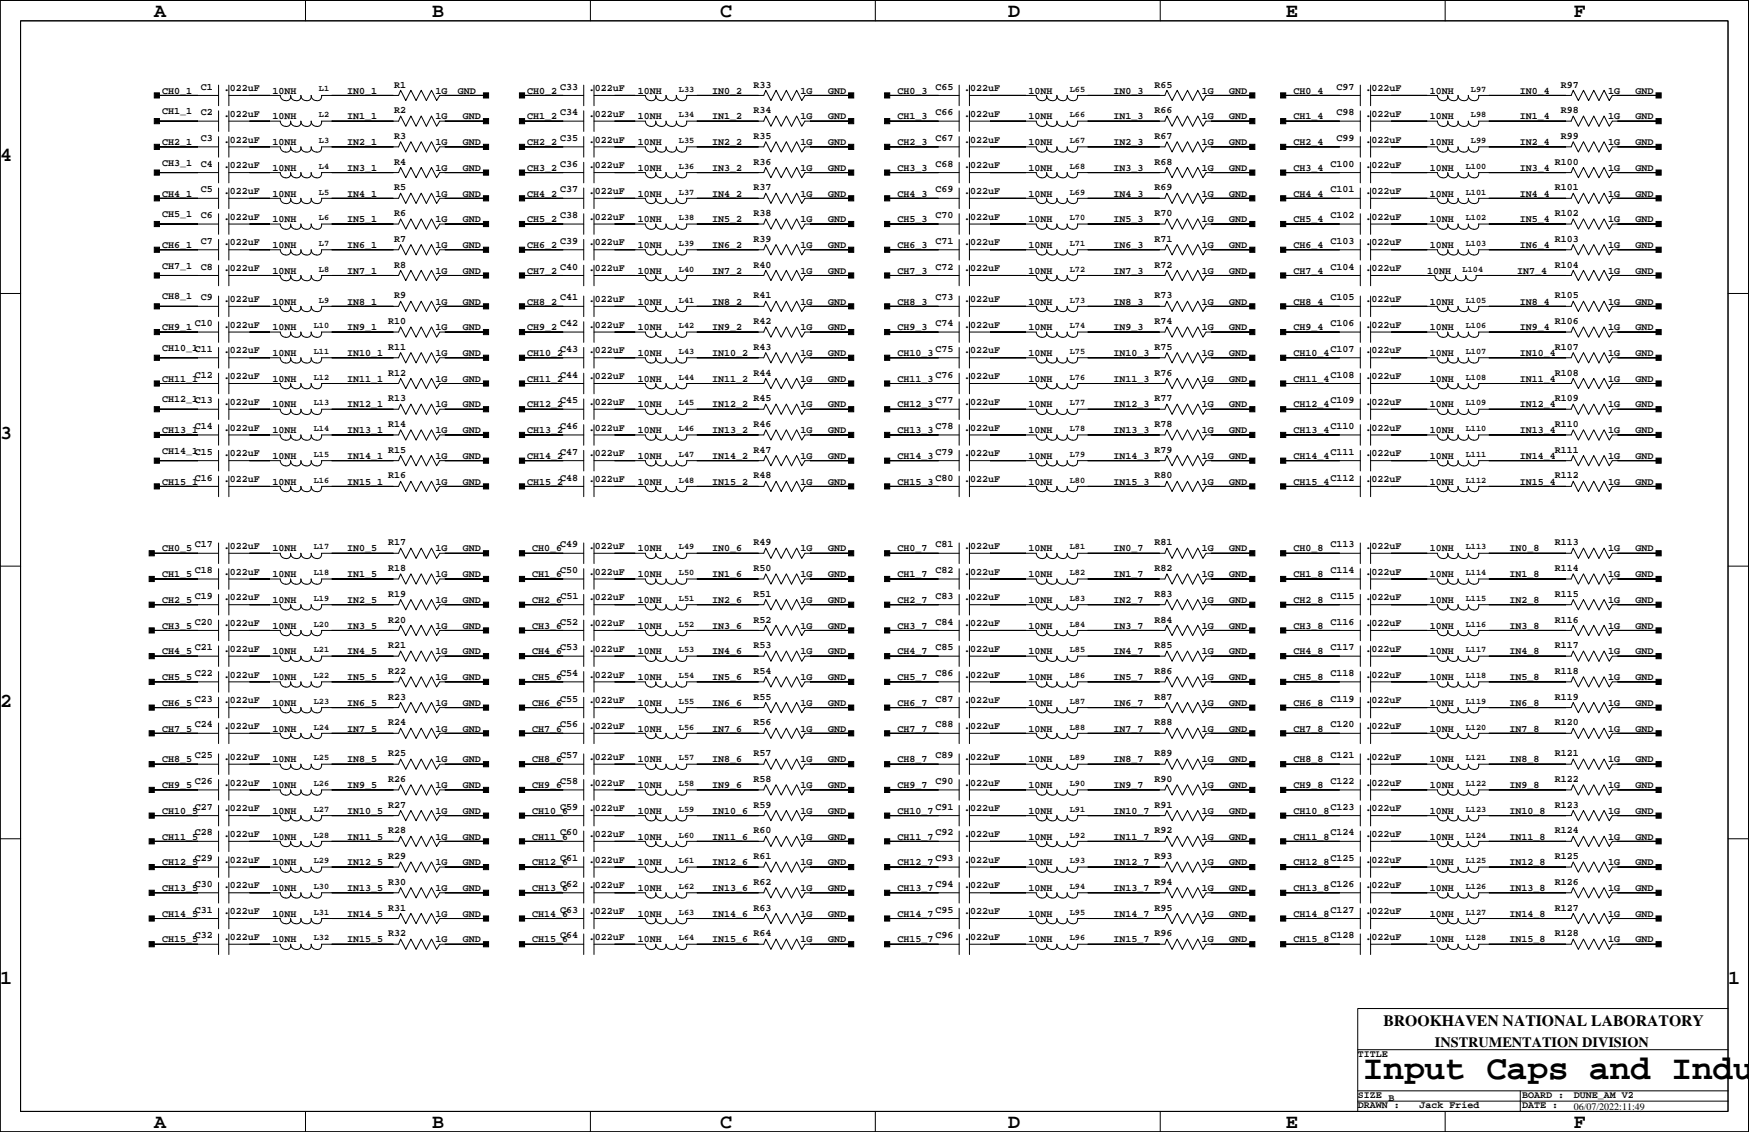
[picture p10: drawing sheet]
<svg xmlns="http://www.w3.org/2000/svg" width="432mm" height="279mm" viewBox="0 0 432 279" stroke-linecap="round" stroke-linejoin="round" font-family="sans-serif">
<defs><g id="words">
<text font-size="8.5" x="336.5" y="266.3">Input Caps and Indu</text>
<g font-size="4.9">
<text x="38.1" y="4.3">A</text>
<text x="106.7" y="4.3">B</text>
<text x="177.8" y="4.3">C</text>
<text x="248.9" y="4.3">D</text>
<text x="317.4" y="4.3">E</text>
<text x="388.5" y="4.3">F</text>
<text x="0" y="39.8">4</text>
<text x="0" y="108.4">3</text>
<text x="0" y="174.4">2</text>
<text x="0" y="243">1</text>
<text x="426.6" y="243">1</text>
<text x="38.1" y="278.5">A</text>
<text x="106.7" y="278.5">B</text>
<text x="177.8" y="278.5">C</text>
<text x="248.9" y="278.5">D</text>
<text x="317.4" y="278.5">E</text>
<text x="388.5" y="278.5">F</text>
</g>
<text font-size="3.9" x="341.6" y="253.3">BROOKHAVEN NATIONAL LABORATORY</text>
<text font-size="3.5" x="354.2" y="258.5">INSTRUMENTATION DIVISION</text>
<g font-size="2.5">
<text x="40" y="23.1">CH0_1</text>
<text x="49.6" y="22.1">C1</text>
<text x="55.2" y="22.5">.022uF</text>
<text x="67.3" y="23.1">10NH</text>
<text x="85.7" y="23.1">IN0_1</text>
<text x="97.3" y="21.6">R1</text>
<text x="107.5" y="23.1">1G</text>
<text x="113" y="23.1">GND</text>
<text x="130.1" y="23.1">CH0_2</text>
<text x="138.3" y="22.1">C33</text>
<text x="145.4" y="22.5">.022uF</text>
<text x="157.4" y="23.1">10NH</text>
<text x="175.9" y="23.1">IN0_2</text>
<text x="186" y="21.6">R33</text>
<text x="197.7" y="23.1">1G</text>
<text x="204.4" y="23.1">GND</text>
<text x="221.6" y="23.1">CH0_3</text>
<text x="231" y="22.1">C65</text>
<text x="238.1" y="22.5">.022uF</text>
<text x="253.9" y="23.1">10NH</text>
<text x="274.9" y="23.1">IN0_3</text>
<text x="285" y="21.6">R65</text>
<text x="296.7" y="23.1">1G</text>
<text x="303.5" y="23.1">GND</text>
<text x="319.3" y="23.1">CH0_4</text>
<text x="330" y="22.1">C97</text>
<text x="337.1" y="22.5">.022uF</text>
<text x="353" y="23.1">10NH</text>
<text x="375.2" y="23.1">IN0_4</text>
<text x="385.4" y="21.6">R97</text>
<text x="397" y="23.1">1G</text>
<text x="403.8" y="23.1">GND</text>
<text x="40" y="28.2">CH1_1</text>
<text x="49.6" y="28.5">C2</text>
<text x="55.2" y="28.8">.022uF</text>
<text x="67.3" y="29.5">10NH</text>
<text x="85.7" y="29.5">IN1_1</text>
<text x="97.3" y="27.9">R2</text>
<text x="107.5" y="29.5">1G</text>
<text x="114.3" y="29.5">GND</text>
<text x="130.1" y="29.5">CH1_2</text>
<text x="138.3" y="28.5">C34</text>
<text x="145.4" y="28.8">.022uF</text>
<text x="157.4" y="29.5">10NH</text>
<text x="175.9" y="29.5">IN1_2</text>
<text x="186" y="27.9">R34</text>
<text x="197.7" y="29.5">1G</text>
<text x="204.4" y="29.5">GND</text>
<text x="221.6" y="29.5">CH1_3</text>
<text x="231" y="28.5">C66</text>
<text x="238.1" y="28.8">.022uF</text>
<text x="253.9" y="29.5">10NH</text>
<text x="274.9" y="29.5">IN1_3</text>
<text x="285" y="27.9">R66</text>
<text x="296.7" y="29.5">1G</text>
<text x="303.5" y="29.5">GND</text>
<text x="319.3" y="29.5">CH1_4</text>
<text x="330" y="28.5">C98</text>
<text x="337.1" y="28.8">.022uF</text>
<text x="353" y="29.5">10NH</text>
<text x="375.2" y="29.5">IN1_4</text>
<text x="385.4" y="27.9">R98</text>
<text x="397" y="29.5">1G</text>
<text x="403.8" y="29.5">GND</text>
<text x="40" y="35.8">CH2_1</text>
<text x="49.6" y="34.8">C3</text>
<text x="55.2" y="35.2">.022uF</text>
<text x="67.3" y="35.8">10NH</text>
<text x="85.7" y="35.8">IN2_1</text>
<text x="97.3" y="34.3">R3</text>
<text x="107.5" y="35.8">1G</text>
<text x="114.3" y="35.8">GND</text>
<text x="130.1" y="35.8">CH2_2</text>
<text x="138.3" y="34.8">C35</text>
<text x="145.4" y="35.2">.022uF</text>
<text x="157.4" y="35.8">10NH</text>
<text x="175.9" y="35.8">IN2_2</text>
<text x="186" y="34.3">R35</text>
<text x="197.7" y="35.8">1G</text>
<text x="204.4" y="35.8">GND</text>
<text x="221.6" y="35.8">CH2_3</text>
<text x="231" y="34.8">C67</text>
<text x="238.1" y="35.2">.022uF</text>
<text x="253.9" y="35.8">10NH</text>
<text x="274.9" y="35.8">IN2_3</text>
<text x="285" y="34.3">R67</text>
<text x="296.7" y="35.8">1G</text>
<text x="303.5" y="35.8">GND</text>
<text x="319.3" y="35.8">CH2_4</text>
<text x="330" y="34.8">C99</text>
<text x="337.1" y="35.2">.022uF</text>
<text x="353" y="35.8">10NH</text>
<text x="375.2" y="35.8">IN2_4</text>
<text x="385.4" y="34.3">R99</text>
<text x="397" y="35.8">1G</text>
<text x="403.8" y="35.8">GND</text>
<text x="40" y="40.9">CH3_1</text>
<text x="49.6" y="41.2">C4</text>
<text x="55.2" y="41.5">.022uF</text>
<text x="97.3" y="40.6">R4</text>
<text x="138.3" y="41.2">C36</text>
<text x="145.4" y="41.5">.022uF</text>
<text x="186" y="40.6">R36</text>
<text x="231" y="41.2">C68</text>
<text x="238.1" y="41.5">.022uF</text>
<text x="285" y="40.6">R68</text>
<text x="328.5" y="41.2">C100</text>
<text x="337.1" y="41.5">.022uF</text>
<text x="383.9" y="40.6">R100</text>
<text x="49.6" y="47.5">C5</text>
<text x="55.2" y="47.9">.022uF</text>
<text x="67.3" y="42.2">10NH</text>
<text x="85.7" y="42.2">IN3_1</text>
<text x="97.3" y="47">R5</text>
<text x="107.5" y="42.2">1G</text>
<text x="114.3" y="42.2">GND</text>
<text x="130.1" y="42.2">CH3_2</text>
<text x="138.3" y="47.5">C37</text>
<text x="145.4" y="47.9">.022uF</text>
<text x="157.4" y="42.2">10NH</text>
<text x="175.9" y="42.2">IN3_2</text>
<text x="186" y="47">R37</text>
<text x="197.7" y="42.2">1G</text>
<text x="204.4" y="42.2">GND</text>
<text x="221.6" y="42.2">CH3_3</text>
<text x="231" y="47.5">C69</text>
<text x="238.1" y="47.9">.022uF</text>
<text x="253.9" y="42.2">10NH</text>
<text x="274.9" y="42.2">IN3_3</text>
<text x="285" y="47">R69</text>
<text x="296.7" y="42.2">1G</text>
<text x="303.5" y="42.2">GND</text>
<text x="319.3" y="42.2">CH3_4</text>
<text x="328.5" y="47.5">C101</text>
<text x="337.1" y="47.9">.022uF</text>
<text x="353" y="42.2">10NH</text>
<text x="375.2" y="42.2">IN3_4</text>
<text x="383.9" y="47">R101</text>
<text x="397" y="42.2">1G</text>
<text x="403.8" y="42.2">GND</text>
<text x="40" y="53.6">CH5_1</text>
<text x="40" y="48.5">CH4_1</text>
<text x="49.6" y="53.9">C6</text>
<text x="67.3" y="48.5">10NH</text>
<text x="85.7" y="48.5">IN4_1</text>
<text x="97.3" y="53.3">R6</text>
<text x="107.5" y="48.5">1G</text>
<text x="114.3" y="48.5">GND</text>
<text x="130.1" y="48.5">CH4_2</text>
<text x="138.3" y="53.9">C38</text>
<text x="157.4" y="48.5">10NH</text>
<text x="175.9" y="48.5">IN4_2</text>
<text x="186" y="53.3">R38</text>
<text x="197.7" y="48.5">1G</text>
<text x="204.4" y="48.5">GND</text>
<text x="221.6" y="48.5">CH4_3</text>
<text x="231" y="53.9">C70</text>
<text x="253.9" y="48.5">10NH</text>
<text x="274.9" y="48.5">IN4_3</text>
<text x="285" y="53.3">R70</text>
<text x="296.7" y="48.5">1G</text>
<text x="303.5" y="48.5">GND</text>
<text x="319.3" y="48.5">CH4_4</text>
<text x="328.5" y="53.9">C102</text>
<text x="353" y="48.5">10NH</text>
<text x="375.2" y="48.5">IN4_4</text>
<text x="383.9" y="53.3">R102</text>
<text x="397" y="48.5">1G</text>
<text x="403.8" y="48.5">GND</text>
<text x="55.2" y="54.2">.022uF</text>
<text x="67.3" y="54.9">10NH</text>
<text x="85.7" y="54.9">IN5_1</text>
<text x="97.3" y="59.7">R7</text>
<text x="107.5" y="54.9">1G</text>
<text x="114.3" y="54.9">GND</text>
<text x="130.1" y="54.9">CH5_2</text>
<text x="145.4" y="54.2">.022uF</text>
<text x="157.4" y="54.9">10NH</text>
<text x="175.9" y="54.9">IN5_2</text>
<text x="186" y="59.7">R39</text>
<text x="197.7" y="54.9">1G</text>
<text x="204.4" y="54.9">GND</text>
<text x="221.6" y="54.9">CH5_3</text>
<text x="238.1" y="54.2">.022uF</text>
<text x="253.9" y="54.9">10NH</text>
<text x="274.9" y="54.9">IN5_3</text>
<text x="285" y="59.7">R71</text>
<text x="296.7" y="54.9">1G</text>
<text x="303.5" y="54.9">GND</text>
<text x="319.3" y="54.9">CH5_4</text>
<text x="337.1" y="54.2">.022uF</text>
<text x="353" y="54.9">10NH</text>
<text x="375.2" y="54.9">IN5_4</text>
<text x="383.9" y="59.7">R103</text>
<text x="397" y="54.9">1G</text>
<text x="403.8" y="54.9">GND</text>
<text x="40" y="61.2">CH6_1</text>
<text x="49.6" y="60.2">C7</text>
<text x="55.2" y="60.6">.022uF</text>
<text x="67.3" y="61.2">10NH</text>
<text x="85.7" y="61.2">IN6_1</text>
<text x="107.5" y="61.2">1G</text>
<text x="114.3" y="61.2">GND</text>
<text x="130.1" y="61.2">CH6_2</text>
<text x="138.3" y="60.2">C39</text>
<text x="145.4" y="60.6">.022uF</text>
<text x="157.4" y="61.2">10NH</text>
<text x="175.9" y="61.2">IN6_2</text>
<text x="197.7" y="61.2">1G</text>
<text x="204.4" y="61.2">GND</text>
<text x="221.6" y="61.2">CH6_3</text>
<text x="231" y="60.2">C71</text>
<text x="238.1" y="60.6">.022uF</text>
<text x="253.9" y="61.2">10NH</text>
<text x="274.9" y="61.2">IN6_3</text>
<text x="296.7" y="61.2">1G</text>
<text x="303.5" y="61.2">GND</text>
<text x="319.3" y="61.2">CH6_4</text>
<text x="328.5" y="60.2">C103</text>
<text x="337.1" y="60.6">.022uF</text>
<text x="353" y="61.2">10NH</text>
<text x="375.2" y="61.2">IN6_4</text>
<text x="397" y="61.2">1G</text>
<text x="403.8" y="61.2">GND</text>
<text x="40" y="66.3">CH7_1</text>
<text x="49.6" y="66.5">C8</text>
<text x="55.2" y="66.9">.022uF</text>
<text x="67.3" y="67.6">10NH</text>
<text x="85.7" y="67.6">IN7_1</text>
<text x="97.3" y="66">R8</text>
<text x="107.5" y="67.6">1G</text>
<text x="114.3" y="67.6">GND</text>
<text x="130.1" y="67.6">CH7_2</text>
<text x="138.3" y="66.5">C40</text>
<text x="145.4" y="66.9">.022uF</text>
<text x="157.4" y="67.6">10NH</text>
<text x="175.9" y="67.6">IN7_2</text>
<text x="186" y="66">R40</text>
<text x="197.7" y="67.6">1G</text>
<text x="204.4" y="67.6">GND</text>
<text x="221.6" y="67.6">CH7_3</text>
<text x="231" y="66.5">C72</text>
<text x="238.1" y="66.9">.022uF</text>
<text x="253.9" y="67.6">10NH</text>
<text x="274.9" y="67.6">IN7_3</text>
<text x="285" y="66">R72</text>
<text x="296.7" y="67.6">1G</text>
<text x="303.5" y="67.6">GND</text>
<text x="319.3" y="67.6">CH7_4</text>
<text x="328.5" y="66.5">C104</text>
<text x="337.1" y="66.9">.022uF</text>
<text x="352.3" y="67.6">10NH</text>
<text x="374.6" y="67.6">IN7_4</text>
<text x="383.9" y="66">R104</text>
<text x="397" y="67.6">1G</text>
<text x="403.8" y="67.6">GND</text>
<text x="40" y="73.9">CH8_1</text>
<text x="49.6" y="74.2">C9</text>
<text x="55.2" y="74.5">.022uF</text>
<text x="67.3" y="75.2">10NH</text>
<text x="85.7" y="75.2">IN8_1</text>
<text x="97.3" y="73.7">R9</text>
<text x="107.5" y="75.2">1G</text>
<text x="114.3" y="75.2">GND</text>
<text x="130.1" y="75.2">CH8_2</text>
<text x="138.3" y="74.2">C41</text>
<text x="145.4" y="74.5">.022uF</text>
<text x="157.4" y="75.2">10NH</text>
<text x="175.9" y="75.2">IN8_2</text>
<text x="186" y="73.7">R41</text>
<text x="197.7" y="75.2">1G</text>
<text x="204.4" y="75.2">GND</text>
<text x="221.6" y="75.2">CH8_3</text>
<text x="231" y="74.2">C73</text>
<text x="238.1" y="74.5">.022uF</text>
<text x="253.9" y="75.2">10NH</text>
<text x="274.9" y="75.2">IN8_3</text>
<text x="285" y="73.7">R73</text>
<text x="296.7" y="75.2">1G</text>
<text x="303.5" y="75.2">GND</text>
<text x="319.3" y="75.2">CH8_4</text>
<text x="328.5" y="74.2">C105</text>
<text x="337.1" y="74.5">.022uF</text>
<text x="353" y="75.2">10NH</text>
<text x="375.2" y="75.2">IN8_4</text>
<text x="383.9" y="73.7">R105</text>
<text x="397" y="75.2">1G</text>
<text x="403.8" y="75.2">GND</text>
<text x="40" y="81.5">CH9_1</text>
<text x="48.1" y="80.5">C10</text>
<text x="55.2" y="80.9">.022uF</text>
<text x="67.3" y="81.5">10NH</text>
<text x="85.7" y="81.5">IN9_1</text>
<text x="95.9" y="80">R10</text>
<text x="107.5" y="81.5">1G</text>
<text x="114.3" y="81.5">GND</text>
<text x="130.1" y="81.5">CH9_2</text>
<text x="138.3" y="80.5">C42</text>
<text x="145.4" y="80.9">.022uF</text>
<text x="157.4" y="81.5">10NH</text>
<text x="175.9" y="81.5">IN9_2</text>
<text x="186" y="80">R42</text>
<text x="197.7" y="81.5">1G</text>
<text x="204.4" y="81.5">GND</text>
<text x="221.6" y="81.5">CH9_3</text>
<text x="231" y="80.5">C74</text>
<text x="238.1" y="80.9">.022uF</text>
<text x="253.9" y="81.5">10NH</text>
<text x="274.9" y="81.5">IN9_3</text>
<text x="285" y="80">R74</text>
<text x="296.7" y="81.5">1G</text>
<text x="303.5" y="81.5">GND</text>
<text x="319.3" y="81.5">CH9_4</text>
<text x="328.5" y="80.5">C106</text>
<text x="337.1" y="80.9">.022uF</text>
<text x="353" y="81.5">10NH</text>
<text x="375.2" y="81.5">IN9_4</text>
<text x="383.9" y="80">R106</text>
<text x="397" y="81.5">1G</text>
<text x="403.8" y="81.5">GND</text>
<text x="40" y="86.6">CH10_1C11</text>
<text x="55.2" y="87.2">.022uF</text>
<text x="67.3" y="87.9">10NH</text>
<text x="85.7" y="87.9">IN10_1</text>
<text x="95.9" y="86.4">R11</text>
<text x="107.5" y="87.9">1G</text>
<text x="114.3" y="87.9">GND</text>
<text x="130.1" y="87.9">CH10_2</text>
<text x="138.3" y="86.9">C43</text>
<text x="145.4" y="87.2">.022uF</text>
<text x="157.4" y="87.9">10NH</text>
<text x="175.9" y="87.9">IN10_2</text>
<text x="186" y="86.4">R43</text>
<text x="197.7" y="87.9">1G</text>
<text x="204.4" y="87.9">GND</text>
<text x="221.6" y="87.9">CH10_3</text>
<text x="231" y="86.9">C75</text>
<text x="238.1" y="87.2">.022uF</text>
<text x="253.9" y="87.9">10NH</text>
<text x="274.9" y="87.9">IN10_3</text>
<text x="285" y="86.4">R75</text>
<text x="296.7" y="87.9">1G</text>
<text x="303.5" y="87.9">GND</text>
<text x="319.3" y="87.9">CH10_4</text>
<text x="328.5" y="86.9">C107</text>
<text x="337.1" y="87.2">.022uF</text>
<text x="353" y="87.9">10NH</text>
<text x="375.2" y="87.9">IN10_4</text>
<text x="383.9" y="86.4">R107</text>
<text x="397" y="87.9">1G</text>
<text x="403.8" y="87.9">GND</text>
<text x="40" y="94.2">CH11_1</text>
<text x="48.1" y="93.2">C12</text>
<text x="55.2" y="93.6">.022uF</text>
<text x="67.3" y="94.2">10NH</text>
<text x="85.7" y="94.2">IN11_1</text>
<text x="95.9" y="92.7">R12</text>
<text x="107.5" y="94.2">1G</text>
<text x="114.3" y="94.2">GND</text>
<text x="130.1" y="94.2">CH11_2</text>
<text x="138.3" y="93.2">C44</text>
<text x="145.4" y="93.6">.022uF</text>
<text x="157.4" y="94.2">10NH</text>
<text x="175.9" y="94.2">IN11_2</text>
<text x="186" y="92.7">R44</text>
<text x="197.7" y="94.2">1G</text>
<text x="204.4" y="94.2">GND</text>
<text x="221.6" y="94.2">CH11_3</text>
<text x="231" y="93.2">C76</text>
<text x="238.1" y="93.6">.022uF</text>
<text x="253.9" y="94.2">10NH</text>
<text x="274.9" y="94.2">IN11_3</text>
<text x="285" y="92.7">R76</text>
<text x="296.7" y="94.2">1G</text>
<text x="303.5" y="94.2">GND</text>
<text x="319.3" y="94.2">CH11_4</text>
<text x="328.5" y="93.2">C108</text>
<text x="337.1" y="93.6">.022uF</text>
<text x="353" y="94.2">10NH</text>
<text x="375.2" y="94.2">IN11_4</text>
<text x="383.9" y="92.7">R108</text>
<text x="397" y="94.2">1G</text>
<text x="403.8" y="94.2">GND</text>
<text x="40" y="99.3">CH12_1C13</text>
<text x="55.2" y="99.9">.022uF</text>
<text x="67.3" y="100.6">10NH</text>
<text x="85.7" y="100.6">IN12_1</text>
<text x="95.9" y="99.1">R13</text>
<text x="107.5" y="100.6">1G</text>
<text x="114.3" y="100.6">GND</text>
<text x="130.1" y="100.6">CH12_2</text>
<text x="138.3" y="99.6">C45</text>
<text x="145.4" y="99.9">.022uF</text>
<text x="157.4" y="100.6">10NH</text>
<text x="175.9" y="100.6">IN12_2</text>
<text x="186" y="99.1">R45</text>
<text x="197.7" y="100.6">1G</text>
<text x="204.4" y="100.6">GND</text>
<text x="221.6" y="100.6">CH12_3</text>
<text x="231" y="99.6">C77</text>
<text x="238.1" y="99.9">.022uF</text>
<text x="253.9" y="100.6">10NH</text>
<text x="274.9" y="100.6">IN12_3</text>
<text x="285" y="99.1">R77</text>
<text x="296.7" y="100.6">1G</text>
<text x="303.5" y="100.6">GND</text>
<text x="319.3" y="100.6">CH12_4</text>
<text x="328.5" y="99.6">C109</text>
<text x="337.1" y="99.9">.022uF</text>
<text x="353" y="100.6">10NH</text>
<text x="375.2" y="100.6">IN12_4</text>
<text x="383.9" y="99.1">R109</text>
<text x="397" y="100.6">1G</text>
<text x="403.8" y="100.6">GND</text>
<text x="40" y="106.9">CH13_1</text>
<text x="48.1" y="105.9">C14</text>
<text x="55.2" y="106.3">.022uF</text>
<text x="67.3" y="106.9">10NH</text>
<text x="85.7" y="106.9">IN13_1</text>
<text x="95.9" y="105.4">R14</text>
<text x="107.5" y="106.9">1G</text>
<text x="114.3" y="106.9">GND</text>
<text x="130.1" y="106.9">CH13_2</text>
<text x="138.3" y="105.9">C46</text>
<text x="145.4" y="106.3">.022uF</text>
<text x="157.4" y="106.9">10NH</text>
<text x="175.9" y="106.9">IN13_2</text>
<text x="186" y="105.4">R46</text>
<text x="197.7" y="106.9">1G</text>
<text x="204.4" y="106.9">GND</text>
<text x="221.6" y="106.9">CH13_3</text>
<text x="231" y="105.9">C78</text>
<text x="238.1" y="106.3">.022uF</text>
<text x="253.9" y="106.9">10NH</text>
<text x="274.9" y="106.9">IN13_3</text>
<text x="285" y="105.4">R78</text>
<text x="296.7" y="106.9">1G</text>
<text x="303.5" y="106.9">GND</text>
<text x="319.3" y="106.9">CH13_4</text>
<text x="328.5" y="105.9">C110</text>
<text x="337.1" y="106.3">.022uF</text>
<text x="353" y="106.9">10NH</text>
<text x="375.2" y="106.9">IN13_4</text>
<text x="383.9" y="105.4">R110</text>
<text x="397" y="106.9">1G</text>
<text x="403.8" y="106.9">GND</text>
<text x="40" y="112">CH14_1C15</text>
<text x="55.2" y="112.6">.022uF</text>
<text x="67.3" y="113.3">10NH</text>
<text x="85.7" y="113.3">IN14_1</text>
<text x="95.9" y="111.7">R15</text>
<text x="107.5" y="113.3">1G</text>
<text x="114.3" y="113.3">GND</text>
<text x="130.1" y="113.3">CH14_2</text>
<text x="138.3" y="112.3">C47</text>
<text x="145.4" y="112.6">.022uF</text>
<text x="157.4" y="113.3">10NH</text>
<text x="175.9" y="113.3">IN14_2</text>
<text x="186" y="111.7">R47</text>
<text x="197.7" y="113.3">1G</text>
<text x="204.4" y="113.3">GND</text>
<text x="221.6" y="113.3">CH14_3</text>
<text x="231" y="112.3">C79</text>
<text x="238.1" y="112.6">.022uF</text>
<text x="253.9" y="113.3">10NH</text>
<text x="274.9" y="113.3">IN14_3</text>
<text x="285" y="111.7">R79</text>
<text x="296.7" y="113.3">1G</text>
<text x="303.5" y="113.3">GND</text>
<text x="319.3" y="113.3">CH14_4</text>
<text x="328.5" y="112.3">C111</text>
<text x="337.1" y="112.6">.022uF</text>
<text x="353" y="113.3">10NH</text>
<text x="375.2" y="113.3">IN14_4</text>
<text x="383.9" y="111.7">R111</text>
<text x="397" y="113.3">1G</text>
<text x="403.8" y="113.3">GND</text>
<text x="40" y="119.6">CH15_1</text>
<text x="48.1" y="118.6">C16</text>
<text x="55.2" y="119">.022uF</text>
<text x="67.3" y="119.6">10NH</text>
<text x="85.7" y="119.6">IN15_1</text>
<text x="95.9" y="118.1">R16</text>
<text x="107.5" y="119.6">1G</text>
<text x="114.3" y="119.6">GND</text>
<text x="130.1" y="119.6">CH15_2</text>
<text x="138.3" y="118.6">C48</text>
<text x="145.4" y="119">.022uF</text>
<text x="157.4" y="119.6">10NH</text>
<text x="175.9" y="119.6">IN15_2</text>
<text x="186" y="118.1">R48</text>
<text x="197.7" y="119.6">1G</text>
<text x="204.4" y="119.6">GND</text>
<text x="221.6" y="119.6">CH15_3</text>
<text x="231" y="118.6">C80</text>
<text x="238.1" y="119">.022uF</text>
<text x="253.9" y="119.6">10NH</text>
<text x="274.9" y="119.6">IN15_3</text>
<text x="285" y="118.1">R80</text>
<text x="296.7" y="119.6">1G</text>
<text x="303.5" y="119.6">GND</text>
<text x="319.3" y="119.6">CH15_4</text>
<text x="328.5" y="118.6">C112</text>
<text x="337.1" y="119">.022uF</text>
<text x="353" y="119.6">10NH</text>
<text x="375.2" y="119.6">IN15_4</text>
<text x="383.9" y="118.1">R112</text>
<text x="397" y="119.6">1G</text>
<text x="403.8" y="119.6">GND</text>
<text x="40" y="136.1">CH0_5</text>
<text x="48.1" y="135.1">C17</text>
<text x="55.2" y="135.5">.022uF</text>
<text x="67.3" y="136.1">10NH</text>
<text x="85.7" y="136.1">IN0_5</text>
<text x="95.9" y="134.6">R17</text>
<text x="107.5" y="136.1">1G</text>
<text x="114.3" y="136.1">GND</text>
<text x="131.4" y="136.1">CH0_6</text>
<text x="138.3" y="135.1">C49</text>
<text x="145.4" y="135.5">.022uF</text>
<text x="157.4" y="136.1">10NH</text>
<text x="175.9" y="136.1">IN0_6</text>
<text x="186" y="134.6">R49</text>
<text x="197.7" y="136.1">1G</text>
<text x="204.4" y="136.1">GND</text>
<text x="221.6" y="136.1">CH0_7</text>
<text x="231" y="135.1">C81</text>
<text x="238.1" y="135.5">.022uF</text>
<text x="253.9" y="136.1">10NH</text>
<text x="274.9" y="136.1">IN0_7</text>
<text x="285" y="134.6">R81</text>
<text x="296.7" y="136.1">1G</text>
<text x="303.5" y="136.1">GND</text>
<text x="319.3" y="136.1">CH0_8</text>
<text x="328.5" y="135.1">C113</text>
<text x="337.1" y="135.5">.022uF</text>
<text x="353" y="136.1">10NH</text>
<text x="372.7" y="136.1">IN0_8</text>
<text x="383.9" y="134.6">R113</text>
<text x="397" y="136.1">1G</text>
<text x="403.8" y="136.1">GND</text>
<text x="40" y="142.5">CH1_5</text>
<text x="48.1" y="141.5">C18</text>
<text x="55.2" y="141.8">.022uF</text>
<text x="67.3" y="142.5">10NH</text>
<text x="85.7" y="142.5">IN1_5</text>
<text x="95.9" y="141">R18</text>
<text x="107.5" y="142.5">1G</text>
<text x="114.3" y="142.5">GND</text>
<text x="131.4" y="142.5">CH1_6</text>
<text x="138.3" y="141.5">C50</text>
<text x="145.4" y="141.8">.022uF</text>
<text x="157.4" y="142.5">10NH</text>
<text x="175.9" y="142.5">IN1_6</text>
<text x="186" y="141">R50</text>
<text x="197.7" y="142.5">1G</text>
<text x="204.4" y="142.5">GND</text>
<text x="221.6" y="142.5">CH1_7</text>
<text x="231" y="141.5">C82</text>
<text x="238.1" y="141.8">.022uF</text>
<text x="253.9" y="142.5">10NH</text>
<text x="274.9" y="142.5">IN1_7</text>
<text x="285" y="141">R82</text>
<text x="296.7" y="142.5">1G</text>
<text x="303.5" y="142.5">GND</text>
<text x="319.3" y="142.5">CH1_8</text>
<text x="328.5" y="141.5">C114</text>
<text x="337.1" y="141.8">.022uF</text>
<text x="353" y="142.5">10NH</text>
<text x="372.7" y="142.5">IN1_8</text>
<text x="383.9" y="141">R114</text>
<text x="397" y="142.5">1G</text>
<text x="403.8" y="142.5">GND</text>
<text x="40" y="148.8">CH2_5</text>
<text x="48.1" y="147.8">C19</text>
<text x="55.2" y="148.2">.022uF</text>
<text x="67.3" y="148.8">10NH</text>
<text x="85.7" y="148.8">IN2_5</text>
<text x="95.9" y="147.3">R19</text>
<text x="107.5" y="148.8">1G</text>
<text x="114.3" y="148.8">GND</text>
<text x="131.4" y="148.8">CH2_6</text>
<text x="138.4" y="147.8">C51</text>
<text x="145.4" y="148.2">.022uF</text>
<text x="157.4" y="148.8">10NH</text>
<text x="175.9" y="148.8">IN2_6</text>
<text x="186" y="147.3">R51</text>
<text x="197.7" y="148.8">1G</text>
<text x="204.4" y="148.8">GND</text>
<text x="221.6" y="148.8">CH2_7</text>
<text x="231" y="147.8">C83</text>
<text x="238.1" y="148.2">.022uF</text>
<text x="253.9" y="148.8">10NH</text>
<text x="274.9" y="148.8">IN2_7</text>
<text x="285" y="147.3">R83</text>
<text x="296.7" y="148.8">1G</text>
<text x="303.5" y="148.8">GND</text>
<text x="319.3" y="148.8">CH2_8</text>
<text x="328.5" y="147.8">C115</text>
<text x="337.1" y="148.2">.022uF</text>
<text x="353" y="148.8">10NH</text>
<text x="372.7" y="148.8">IN2_8</text>
<text x="383.9" y="147.3">R115</text>
<text x="397" y="148.8">1G</text>
<text x="403.8" y="148.8">GND</text>
<text x="40" y="155.2">CH3_5</text>
<text x="48.1" y="154.2">C20</text>
<text x="55.2" y="154.5">.022uF</text>
<text x="67.3" y="155.2">10NH</text>
<text x="85.7" y="155.2">IN3_5</text>
<text x="95.9" y="153.6">R20</text>
<text x="107.5" y="155.2">1G</text>
<text x="114.3" y="155.2">GND</text>
<text x="131.4" y="155.2">CH3_6</text>
<text x="138.3" y="154.2">C52</text>
<text x="145.4" y="154.5">.022uF</text>
<text x="157.4" y="155.2">10NH</text>
<text x="175.9" y="155.2">IN3_6</text>
<text x="186" y="153.6">R52</text>
<text x="197.7" y="155.2">1G</text>
<text x="204.4" y="155.2">GND</text>
<text x="221.6" y="155.2">CH3_7</text>
<text x="231" y="154.2">C84</text>
<text x="238.1" y="154.5">.022uF</text>
<text x="253.9" y="155.2">10NH</text>
<text x="274.9" y="155.2">IN3_7</text>
<text x="285" y="153.6">R84</text>
<text x="296.7" y="155.2">1G</text>
<text x="303.5" y="155.2">GND</text>
<text x="319.3" y="155.2">CH3_8</text>
<text x="328.5" y="154.2">C116</text>
<text x="337.1" y="154.5">.022uF</text>
<text x="353" y="155.2">10NH</text>
<text x="372.7" y="155.2">IN3_8</text>
<text x="383.9" y="153.6">R116</text>
<text x="397" y="155.2">1G</text>
<text x="403.8" y="155.2">GND</text>
<text x="40" y="161.5">CH4_5</text>
<text x="48.1" y="160.5">C21</text>
<text x="55.2" y="160.9">.022uF</text>
<text x="67.3" y="161.5">10NH</text>
<text x="85.7" y="161.5">IN4_5</text>
<text x="95.9" y="160">R21</text>
<text x="107.5" y="161.5">1G</text>
<text x="114.3" y="161.5">GND</text>
<text x="131.4" y="161.5">CH4_6</text>
<text x="138.3" y="160.5">C53</text>
<text x="145.4" y="160.9">.022uF</text>
<text x="157.4" y="161.5">10NH</text>
<text x="175.9" y="161.5">IN4_6</text>
<text x="186" y="160">R53</text>
<text x="197.7" y="161.5">1G</text>
<text x="204.4" y="161.5">GND</text>
<text x="221.6" y="161.5">CH4_7</text>
<text x="231" y="160.5">C85</text>
<text x="238.1" y="160.9">.022uF</text>
<text x="253.9" y="161.5">10NH</text>
<text x="274.9" y="161.5">IN4_7</text>
<text x="285" y="160">R85</text>
<text x="296.7" y="161.5">1G</text>
<text x="303.5" y="161.5">GND</text>
<text x="319.3" y="161.5">CH4_8</text>
<text x="328.5" y="160.5">C117</text>
<text x="337.1" y="160.9">.022uF</text>
<text x="353" y="161.5">10NH</text>
<text x="372.7" y="161.5">IN4_8</text>
<text x="383.9" y="160">R117</text>
<text x="397" y="161.5">1G</text>
<text x="403.8" y="161.5">GND</text>
<text x="40" y="167.9">CH5_5</text>
<text x="48.1" y="166.9">C22</text>
<text x="55.2" y="167.2">.022uF</text>
<text x="67.3" y="167.9">10NH</text>
<text x="85.7" y="167.9">IN5_5</text>
<text x="95.9" y="166.3">R22</text>
<text x="107.5" y="167.9">1G</text>
<text x="114.3" y="167.9">GND</text>
<text x="131.4" y="167.9">CH5_6</text>
<text x="138.3" y="166.9">C54</text>
<text x="145.4" y="167.2">.022uF</text>
<text x="157.4" y="167.9">10NH</text>
<text x="175.9" y="167.9">IN5_6</text>
<text x="186" y="166.3">R54</text>
<text x="197.7" y="167.9">1G</text>
<text x="204.4" y="167.9">GND</text>
<text x="221.6" y="167.9">CH5_7</text>
<text x="231" y="166.9">C86</text>
<text x="238.1" y="167.2">.022uF</text>
<text x="253.9" y="167.9">10NH</text>
<text x="274.9" y="167.9">IN5_7</text>
<text x="285" y="166.3">R86</text>
<text x="296.7" y="167.9">1G</text>
<text x="303.5" y="167.9">GND</text>
<text x="319.3" y="167.9">CH5_8</text>
<text x="328.5" y="166.9">C118</text>
<text x="337.1" y="167.2">.022uF</text>
<text x="353" y="167.9">10NH</text>
<text x="372.7" y="167.9">IN5_8</text>
<text x="383.9" y="166.3">R118</text>
<text x="397" y="167.9">1G</text>
<text x="403.8" y="167.9">GND</text>
<text x="48.1" y="173.2">C23</text>
<text x="55.2" y="173.6">.022uF</text>
<text x="95.9" y="172.7">R23</text>
<text x="138.3" y="173.2">C55</text>
<text x="145.4" y="173.6">.022uF</text>
<text x="186" y="172.7">R55</text>
<text x="231" y="173.2">C87</text>
<text x="238.1" y="173.6">.022uF</text>
<text x="285" y="172.7">R87</text>
<text x="328.5" y="173.2">C119</text>
<text x="337.1" y="173.6">.022uF</text>
<text x="383.9" y="172.7">R119</text>
<text x="40" y="174.2">CH6_5</text>
<text x="48.1" y="179.6">C24</text>
<text x="55.2" y="179.9">.022uF</text>
<text x="67.3" y="174.2">10NH</text>
<text x="85.7" y="174.2">IN6_5</text>
<text x="95.9" y="179">R24</text>
<text x="107.5" y="174.2">1G</text>
<text x="114.3" y="174.2">GND</text>
<text x="131.4" y="174.2">CH6_6</text>
<text x="138.3" y="179.6">C56</text>
<text x="145.4" y="179.9">.022uF</text>
<text x="157.4" y="174.2">10NH</text>
<text x="175.9" y="174.2">IN6_6</text>
<text x="186" y="179">R56</text>
<text x="197.7" y="174.2">1G</text>
<text x="204.4" y="174.2">GND</text>
<text x="221.6" y="174.2">CH6_7</text>
<text x="231" y="179.6">C88</text>
<text x="238.1" y="179.9">.022uF</text>
<text x="253.9" y="174.2">10NH</text>
<text x="274.9" y="174.2">IN6_7</text>
<text x="285" y="179">R88</text>
<text x="296.7" y="174.2">1G</text>
<text x="303.5" y="174.2">GND</text>
<text x="319.3" y="174.2">CH6_8</text>
<text x="328.5" y="179.6">C120</text>
<text x="337.1" y="179.9">.022uF</text>
<text x="353" y="174.2">10NH</text>
<text x="372.7" y="174.2">IN6_8</text>
<text x="383.9" y="179">R120</text>
<text x="397" y="174.2">1G</text>
<text x="403.8" y="174.2">GND</text>
<text x="40" y="180.6">CH7_5</text>
<text x="67.3" y="180.6">10NH</text>
<text x="85.7" y="180.6">IN7_5</text>
<text x="107.5" y="180.6">1G</text>
<text x="114.3" y="180.6">GND</text>
<text x="131.4" y="180.6">CH7_6</text>
<text x="157.4" y="180.6">10NH</text>
<text x="175.9" y="180.6">IN7_6</text>
<text x="197.7" y="180.6">1G</text>
<text x="204.4" y="180.6">GND</text>
<text x="221.6" y="180.6">CH7_7</text>
<text x="253.9" y="180.6">10NH</text>
<text x="274.9" y="180.6">IN7_7</text>
<text x="296.7" y="180.6">1G</text>
<text x="303.5" y="180.6">GND</text>
<text x="319.3" y="180.6">CH7_8</text>
<text x="353" y="180.6">10NH</text>
<text x="372.7" y="180.6">IN7_8</text>
<text x="397" y="180.6">1G</text>
<text x="403.8" y="180.6">GND</text>
<text x="40" y="188.2">CH8_5</text>
<text x="48.1" y="187.2">C25</text>
<text x="55.2" y="187.5">.022uF</text>
<text x="67.3" y="188.2">10NH</text>
<text x="85.7" y="188.2">IN8_5</text>
<text x="95.9" y="186.7">R25</text>
<text x="107.5" y="188.2">1G</text>
<text x="114.3" y="188.2">GND</text>
<text x="131.4" y="188.2">CH8_6</text>
<text x="138.3" y="187.2">C57</text>
<text x="145.4" y="187.5">.022uF</text>
<text x="157.4" y="188.2">10NH</text>
<text x="175.9" y="188.2">IN8_6</text>
<text x="186" y="186.7">R57</text>
<text x="197.7" y="188.2">1G</text>
<text x="204.4" y="188.2">GND</text>
<text x="221.6" y="188.2">CH8_7</text>
<text x="231" y="187.2">C89</text>
<text x="238.1" y="187.5">.022uF</text>
<text x="253.9" y="188.2">10NH</text>
<text x="274.9" y="188.2">IN8_7</text>
<text x="285" y="186.7">R89</text>
<text x="296.7" y="188.2">1G</text>
<text x="303.5" y="188.2">GND</text>
<text x="319.3" y="188.2">CH8_8</text>
<text x="328.5" y="187.2">C121</text>
<text x="337.1" y="187.5">.022uF</text>
<text x="353" y="188.2">10NH</text>
<text x="372.7" y="188.2">IN8_8</text>
<text x="383.9" y="186.7">R121</text>
<text x="397" y="188.2">1G</text>
<text x="403.8" y="188.2">GND</text>
<text x="40" y="194.5">CH9_5</text>
<text x="48.1" y="193.5">C26</text>
<text x="55.2" y="193.9">.022uF</text>
<text x="67.3" y="194.5">10NH</text>
<text x="85.7" y="194.5">IN9_5</text>
<text x="95.9" y="193">R26</text>
<text x="107.5" y="194.5">1G</text>
<text x="114.3" y="194.5">GND</text>
<text x="131.4" y="194.5">CH9_6</text>
<text x="138.3" y="193.5">C58</text>
<text x="145.4" y="193.9">.022uF</text>
<text x="157.4" y="194.5">10NH</text>
<text x="175.9" y="194.5">IN9_6</text>
<text x="186" y="193">R58</text>
<text x="197.7" y="194.5">1G</text>
<text x="204.4" y="194.5">GND</text>
<text x="221.6" y="194.5">CH9_7</text>
<text x="231" y="193.5">C90</text>
<text x="238.1" y="193.9">.022uF</text>
<text x="253.9" y="194.5">10NH</text>
<text x="274.9" y="194.5">IN9_7</text>
<text x="285" y="193">R90</text>
<text x="296.7" y="194.5">1G</text>
<text x="303.5" y="194.5">GND</text>
<text x="319.3" y="194.5">CH9_8</text>
<text x="328.5" y="193.5">C122</text>
<text x="337.1" y="193.9">.022uF</text>
<text x="353" y="194.5">10NH</text>
<text x="372.7" y="194.5">IN9_8</text>
<text x="383.9" y="193">R122</text>
<text x="397" y="194.5">1G</text>
<text x="403.8" y="194.5">GND</text>
<text x="40" y="200.9">CH10_5</text>
<text x="48.1" y="199.9">C27</text>
<text x="55.2" y="200.2">.022uF</text>
<text x="67.3" y="200.9">10NH</text>
<text x="85.7" y="200.9">IN10_5</text>
<text x="95.9" y="199.4">R27</text>
<text x="107.5" y="200.9">1G</text>
<text x="114.3" y="200.9">GND</text>
<text x="131.4" y="200.9">CH10_6</text>
<text x="138.3" y="199.9">C59</text>
<text x="145.4" y="200.2">.022uF</text>
<text x="157.4" y="200.9">10NH</text>
<text x="175.9" y="200.9">IN10_6</text>
<text x="186" y="199.4">R59</text>
<text x="197.7" y="200.9">1G</text>
<text x="204.4" y="200.9">GND</text>
<text x="221.6" y="200.9">CH10_7</text>
<text x="231" y="199.9">C91</text>
<text x="238.1" y="200.2">.022uF</text>
<text x="253.9" y="200.9">10NH</text>
<text x="274.9" y="200.9">IN10_7</text>
<text x="285" y="199.4">R91</text>
<text x="296.7" y="200.9">1G</text>
<text x="303.5" y="200.9">GND</text>
<text x="319.3" y="200.9">CH10_8</text>
<text x="328.5" y="199.9">C123</text>
<text x="337.1" y="200.2">.022uF</text>
<text x="353" y="200.9">10NH</text>
<text x="372.7" y="200.9">IN10_8</text>
<text x="383.9" y="199.4">R123</text>
<text x="397" y="200.9">1G</text>
<text x="403.8" y="200.9">GND</text>
<text x="40" y="207.2">CH11_5</text>
<text x="48.1" y="206.2">C28</text>
<text x="55.2" y="206.6">.022uF</text>
<text x="67.3" y="207.2">10NH</text>
<text x="85.7" y="207.2">IN11_5</text>
<text x="95.9" y="205.7">R28</text>
<text x="107.5" y="207.2">1G</text>
<text x="114.3" y="207.2">GND</text>
<text x="131.4" y="207.2">CH11_6</text>
<text x="138.3" y="206.2">C60</text>
<text x="145.4" y="206.6">.022uF</text>
<text x="157.4" y="207.2">10NH</text>
<text x="175.9" y="207.2">IN11_6</text>
<text x="186" y="205.7">R60</text>
<text x="197.7" y="207.2">1G</text>
<text x="204.4" y="207.2">GND</text>
<text x="221.6" y="207.2">CH11_7</text>
<text x="231" y="206.2">C92</text>
<text x="238.1" y="206.6">.022uF</text>
<text x="253.9" y="207.2">10NH</text>
<text x="274.9" y="207.2">IN11_7</text>
<text x="285" y="205.7">R92</text>
<text x="296.7" y="207.2">1G</text>
<text x="303.5" y="207.2">GND</text>
<text x="319.3" y="207.2">CH11_8</text>
<text x="328.5" y="206.2">C124</text>
<text x="337.1" y="206.6">.022uF</text>
<text x="353" y="207.2">10NH</text>
<text x="372.7" y="207.2">IN11_8</text>
<text x="383.9" y="205.7">R124</text>
<text x="397" y="207.2">1G</text>
<text x="403.8" y="207.2">GND</text>
<text x="40" y="213.6">CH12_5</text>
<text x="48.1" y="212.6">C29</text>
<text x="55.2" y="212.9">.022uF</text>
<text x="67.3" y="213.6">10NH</text>
<text x="85.7" y="213.6">IN12_5</text>
<text x="95.9" y="212.1">R29</text>
<text x="107.5" y="213.6">1G</text>
<text x="114.3" y="213.6">GND</text>
<text x="131.4" y="213.6">CH12_6</text>
<text x="138.3" y="212.6">C61</text>
<text x="145.4" y="212.9">.022uF</text>
<text x="157.4" y="213.6">10NH</text>
<text x="175.9" y="213.6">IN12_6</text>
<text x="186" y="212.1">R61</text>
<text x="197.7" y="213.6">1G</text>
<text x="204.4" y="213.6">GND</text>
<text x="221.6" y="213.6">CH12_7</text>
<text x="231" y="212.6">C93</text>
<text x="238.1" y="212.9">.022uF</text>
<text x="253.9" y="213.6">10NH</text>
<text x="274.9" y="213.6">IN12_7</text>
<text x="285" y="212.1">R93</text>
<text x="296.7" y="213.6">1G</text>
<text x="303.5" y="213.6">GND</text>
<text x="319.3" y="213.6">CH12_8</text>
<text x="328.5" y="212.6">C125</text>
<text x="337.1" y="212.9">.022uF</text>
<text x="353" y="213.6">10NH</text>
<text x="372.7" y="213.6">IN12_8</text>
<text x="383.9" y="212.1">R125</text>
<text x="397" y="213.6">1G</text>
<text x="403.8" y="213.6">GND</text>
<text x="40" y="219.9">CH13_5</text>
<text x="48.1" y="218.9">C30</text>
<text x="55.2" y="219.3">.022uF</text>
<text x="67.3" y="219.9">10NH</text>
<text x="85.7" y="219.9">IN13_5</text>
<text x="95.9" y="218.4">R30</text>
<text x="107.5" y="219.9">1G</text>
<text x="114.3" y="219.9">GND</text>
<text x="131.4" y="219.9">CH13_6</text>
<text x="138.3" y="218.9">C62</text>
<text x="145.4" y="219.3">.022uF</text>
<text x="157.4" y="219.9">10NH</text>
<text x="175.9" y="219.9">IN13_6</text>
<text x="186" y="218.4">R62</text>
<text x="197.7" y="219.9">1G</text>
<text x="204.4" y="219.9">GND</text>
<text x="221.6" y="219.9">CH13_7</text>
<text x="231" y="218.9">C94</text>
<text x="238.1" y="219.3">.022uF</text>
<text x="253.9" y="219.9">10NH</text>
<text x="274.9" y="219.9">IN13_7</text>
<text x="285" y="218.4">R94</text>
<text x="296.7" y="219.9">1G</text>
<text x="303.5" y="219.9">GND</text>
<text x="319.3" y="219.9">CH13_8</text>
<text x="328.5" y="218.9">C126</text>
<text x="337.1" y="219.3">.022uF</text>
<text x="353" y="219.9">10NH</text>
<text x="372.7" y="219.9">IN13_8</text>
<text x="383.9" y="218.4">R126</text>
<text x="397" y="219.9">1G</text>
<text x="403.8" y="219.9">GND</text>
<text x="40" y="226.3">CH14_5</text>
<text x="48.1" y="225.3">C31</text>
<text x="55.2" y="225.6">.022uF</text>
<text x="67.3" y="226.3">10NH</text>
<text x="85.7" y="226.3">IN14_5</text>
<text x="95.9" y="224.8">R31</text>
<text x="107.5" y="226.3">1G</text>
<text x="114.3" y="226.3">GND</text>
<text x="131.4" y="226.3">CH14_6</text>
<text x="138.3" y="225.3">C63</text>
<text x="145.4" y="225.6">.022uF</text>
<text x="157.4" y="226.3">10NH</text>
<text x="175.9" y="226.3">IN14_6</text>
<text x="186" y="224.8">R63</text>
<text x="197.7" y="226.3">1G</text>
<text x="204.4" y="226.3">GND</text>
<text x="221.6" y="226.3">CH14_7</text>
<text x="231" y="225.3">C95</text>
<text x="238.1" y="225.6">.022uF</text>
<text x="253.9" y="226.3">10NH</text>
<text x="274.9" y="226.3">IN14_7</text>
<text x="285" y="224.8">R95</text>
<text x="296.7" y="226.3">1G</text>
<text x="303.5" y="226.3">GND</text>
<text x="319.3" y="226.3">CH14_8</text>
<text x="328.5" y="225.3">C127</text>
<text x="337.1" y="225.6">.022uF</text>
<text x="353" y="226.3">10NH</text>
<text x="372.7" y="226.3">IN14_8</text>
<text x="383.9" y="224.8">R127</text>
<text x="397" y="226.3">1G</text>
<text x="403.8" y="226.3">GND</text>
<text x="40" y="232.6">CH15_5</text>
<text x="48.1" y="231.6">C32</text>
<text x="55.2" y="232">.022uF</text>
<text x="67.3" y="232.6">10NH</text>
<text x="85.7" y="232.6">IN15_5</text>
<text x="95.9" y="231.1">R32</text>
<text x="107.5" y="232.6">1G</text>
<text x="114.3" y="232.6">GND</text>
<text x="131.4" y="232.6">CH15_6</text>
<text x="138.3" y="231.6">C64</text>
<text x="145.4" y="232">.022uF</text>
<text x="157.4" y="232.6">10NH</text>
<text x="175.9" y="232.6">IN15_6</text>
<text x="186" y="231.1">R64</text>
<text x="197.7" y="232.6">1G</text>
<text x="204.4" y="232.6">GND</text>
<text x="221.6" y="232.6">CH15_7</text>
<text x="231" y="231.6">C96</text>
<text x="238.1" y="232">.022uF</text>
<text x="253.9" y="232.6">10NH</text>
<text x="274.9" y="232.6">IN15_7</text>
<text x="285" y="231.1">R96</text>
<text x="296.7" y="232.6">1G</text>
<text x="303.5" y="232.6">GND</text>
<text x="319.3" y="232.6">CH15_8</text>
<text x="328.5" y="231.6">C128</text>
<text x="337.1" y="232">.022uF</text>
<text x="353" y="232.6">10NH</text>
<text x="372.7" y="232.6">IN15_8</text>
<text x="383.9" y="231.1">R128</text>
<text x="397" y="232.6">1G</text>
<text x="403.8" y="232.6">GND</text>
<text x="335.2" y="260.8">TITLE</text>
<text x="335.2" y="271">SIZE</text>
<text x="335.2" y="273.5">DRAWN :</text>
<text x="342.8" y="271.9">B</text>
<text x="350.4" y="273.5">Jack Fried</text>
<text x="375.8" y="273.5">DATE :</text>
<text x="375.8" y="271">BOARD :</text>
<text x="388.5" y="271">DUNE_AM V2</text>
<text x="388.5" y="273.9">06/07/2022:11:49</text>
</g>
<g font-size="2.1">
<text x="78.7" y="22.5">L1</text>
<text x="167.6" y="22.6">L33</text>
<text x="264.1" y="22.6">L65</text>
<text x="363.1" y="22.6">L97</text>
<text x="78.7" y="29">L2</text>
<text x="167.6" y="29">L34</text>
<text x="264.1" y="29">L66</text>
<text x="363.1" y="29">L98</text>
<text x="78.7" y="35.3">L3</text>
<text x="167.6" y="35.3">L35</text>
<text x="264.1" y="35.3">L67</text>
<text x="363.1" y="35.3">L99</text>
<text x="78.7" y="41.7">L4</text>
<text x="167.6" y="41.7">L36</text>
<text x="264.1" y="41.7">L68</text>
<text x="361.9" y="41.7">L100</text>
<text x="78.7" y="48">L5</text>
<text x="167.6" y="48">L37</text>
<text x="264.1" y="48">L69</text>
<text x="361.9" y="48">L101</text>
<text x="78.7" y="54.4">L6</text>
<text x="167.6" y="54.4">L38</text>
<text x="264.1" y="54.4">L70</text>
<text x="361.9" y="54.4">L102</text>
<text x="78.7" y="60.7">L7</text>
<text x="167.6" y="60.7">L39</text>
<text x="264.1" y="60.7">L71</text>
<text x="361.9" y="60.7">L103</text>
<text x="78.7" y="67.1">L8</text>
<text x="167.6" y="67.1">L40</text>
<text x="264.1" y="67.1">L72</text>
<text x="361.1" y="67.1">L104</text>
<text x="78.7" y="74.7">L9</text>
<text x="167.6" y="74.7">L41</text>
<text x="264.1" y="74.7">L73</text>
<text x="361.9" y="74.7">L105</text>
<text x="77.5" y="81">L10</text>
<text x="167.6" y="81">L42</text>
<text x="264.1" y="81">L74</text>
<text x="361.9" y="81">L106</text>
<text x="77.5" y="87.4">L11</text>
<text x="167.6" y="87.4">L43</text>
<text x="264.1" y="87.4">L75</text>
<text x="361.9" y="87.4">L107</text>
<text x="77.5" y="93.7">L12</text>
<text x="167.6" y="93.7">L44</text>
<text x="264.1" y="93.7">L76</text>
<text x="361.9" y="93.7">L108</text>
<text x="77.5" y="100.1">L13</text>
<text x="167.6" y="100.1">L45</text>
<text x="264.1" y="100.1">L77</text>
<text x="361.9" y="100.1">L109</text>
<text x="77.5" y="106.4">L14</text>
<text x="167.6" y="106.4">L46</text>
<text x="264.1" y="106.4">L78</text>
<text x="361.9" y="106.4">L110</text>
<text x="77.5" y="112.8">L15</text>
<text x="167.6" y="112.8">L47</text>
<text x="264.1" y="112.8">L79</text>
<text x="361.9" y="112.8">L111</text>
<text x="77.5" y="119.1">L16</text>
<text x="167.6" y="119.1">L48</text>
<text x="264.1" y="119.1">L80</text>
<text x="361.9" y="119.1">L112</text>
<text x="77.5" y="135.6">L17</text>
<text x="167.6" y="135.6">L49</text>
<text x="264.1" y="135.6">L81</text>
<text x="361.9" y="135.6">L113</text>
<text x="77.5" y="142">L18</text>
<text x="167.6" y="142">L50</text>
<text x="264.1" y="142">L82</text>
<text x="361.9" y="142">L114</text>
<text x="77.5" y="148.3">L19</text>
<text x="167.6" y="148.3">L51</text>
<text x="264.1" y="148.3">L83</text>
<text x="361.9" y="148.3">L115</text>
<text x="77.5" y="154.7">L20</text>
<text x="167.6" y="154.7">L52</text>
<text x="264.1" y="154.7">L84</text>
<text x="361.9" y="154.7">L116</text>
<text x="77.5" y="161">L21</text>
<text x="167.6" y="161">L53</text>
<text x="264.1" y="161">L85</text>
<text x="361.9" y="161">L117</text>
<text x="77.5" y="167.4">L22</text>
<text x="167.6" y="167.4">L54</text>
<text x="264.1" y="167.4">L86</text>
<text x="361.9" y="167.4">L118</text>
<text x="77.5" y="173.7">L23</text>
<text x="167.6" y="173.7">L55</text>
<text x="264.1" y="173.7">L87</text>
<text x="361.9" y="173.7">L119</text>
<text x="77.5" y="180.1">L24</text>
<text x="167.6" y="180.1">L56</text>
<text x="264.1" y="180.1">L88</text>
<text x="361.9" y="180.1">L120</text>
<text x="77.5" y="187.7">L25</text>
<text x="167.6" y="187.7">L57</text>
<text x="264.1" y="187.7">L89</text>
<text x="361.9" y="187.7">L121</text>
<text x="77.5" y="194">L26</text>
<text x="167.6" y="194">L58</text>
<text x="264.1" y="194">L90</text>
<text x="361.9" y="194">L122</text>
<text x="77.5" y="200.4">L27</text>
<text x="167.6" y="200.4">L59</text>
<text x="264.1" y="200.4">L91</text>
<text x="361.9" y="200.4">L123</text>
<text x="77.5" y="206.7">L28</text>
<text x="167.6" y="206.7">L60</text>
<text x="264.1" y="206.7">L92</text>
<text x="361.9" y="206.7">L124</text>
<text x="77.5" y="213.1">L29</text>
<text x="167.6" y="213.1">L61</text>
<text x="264.1" y="213.1">L93</text>
<text x="361.9" y="213.1">L125</text>
<text x="77.5" y="219.4">L30</text>
<text x="167.6" y="219.4">L62</text>
<text x="264.1" y="219.4">L94</text>
<text x="361.9" y="219.4">L126</text>
<text x="77.5" y="225.8">L31</text>
<text x="167.6" y="225.8">L63</text>
<text x="264.1" y="225.8">L95</text>
<text x="361.9" y="225.8">L127</text>
<text x="77.5" y="232.1">L32</text>
<text x="167.6" y="232.1">L64</text>
<text x="264.1" y="232.1">L96</text>
<text x="361.9" y="232.1">L128</text>
</g>
</g></defs>
<g fill="none" stroke="#000" stroke-width=".25">
<path d="M0 .1h431.7v279.3h-431.7zM5.1 5.1h421.5v269.2h-421.5zM75.4 .1v5M145.8 .1v5M216.1 .1v5M286.4 .1v5M356.8 .1v5M38.7 23.6h15.3M38.7 29.9h15.3M38.7 36.3h15.3M54 21v5.1M54 27.4v5"/>
<path d="M54 33.7v5.1M56.5 23.6h12.7a1.27 1.27 0 0 0 1.3 1.3 1.27 1.27 0 0 0 1.2-1.3 1.27 1.27 0 0 0 1.3 1.3 1.27 1.27 0 0 0 1.3-1.3 1.27 1.27 0 0 0 1.2 1.3 1.27 1.27 0 0 0 1.3-1.3 1.27 1.27 0 0 0 1.3 1.3 1.27 1.27 0 0 0 1.3-1.3h19l.5-1.3 1.3 2.5 1.2-2.5 1.3 2.5 1.3-2.5 1.3 2.5 1.2-2.5 1.3 2.5 .8-1.2h11.4M56.5 29.9h12.7a1.27 1.27 0 0 0 1.3 1.3 1.27 1.27 0 0 0 1.2-1.3 1.27 1.27 0 0 0 1.3 1.3 1.27 1.27 0 0 0 1.3-1.3 1.27 1.27 0 0 0 1.2 1.3 1.27 1.27 0 0 0 1.3-1.3 1.27 1.27 0 0 0 1.3 1.3 1.27 1.27 0 0 0 1.3-1.3h19l.5-1.3 1.3 2.6 1.2-2.6 1.3 2.6 1.3-2.6 1.3 2.6 1.2-2.6 1.3 2.6 .8-1.3h11.4M56.5 36.3h12.7a1.27 1.27 0 0 0 1.3 1.3 1.27 1.27 0 0 0 1.2-1.3 1.27 1.27 0 0 0 1.3 1.3 1.27 1.27 0 0 0 1.3-1.3 1.27 1.27 0 0 0 1.2 1.3 1.27 1.27 0 0 0 1.3-1.3 1.27 1.27 0 0 0 1.3 1.3 1.27 1.27 0 0 0 1.3-1.4l19 .1 .5-1.3 1.3 2.5 1.2-2.5 1.3 2.5 1.3-2.5 1.3 2.5 1.2-2.5 1.3 2.5 .8-1.2h11.4M56.5 21v5.1M56.5 27.4v5M56.5 33.7v5.1M128.9 23.6h15.2M128.9 29.9h15.2M128.9 36.3h15.2M144.1 21v5.1M144.1 27.4v5"/>
<path d="M144.1 33.7v5.1M146.7 23.6h12.6a1.27 1.27 0 0 0 1.3 1.3 1.27 1.27 0 0 0 1.3-1.3 1.27 1.27 0 0 0 1.3 1.3 1.27 1.27 0 0 0 1.2-1.3 1.27 1.27 0 0 0 1.3 1.3 1.27 1.27 0 0 0 1.3-1.3 1.27 1.27 0 0 0 1.2 1.3 1.27 1.27 0 0 0 1.3-1.3h19.1l.5-1.3 1.2 2.5 1.3-2.5 1.3 2.5 1.2-2.5 1.3 2.5 1.3-2.5 1.2 2.5 .8-1.2h11.4M146.7 29.9h12.6a1.27 1.27 0 0 0 1.3 1.3 1.27 1.27 0 0 0 1.3-1.3 1.27 1.27 0 0 0 1.3 1.3 1.27 1.27 0 0 0 1.2-1.3 1.27 1.27 0 0 0 1.3 1.3 1.27 1.27 0 0 0 1.3-1.3 1.27 1.27 0 0 0 1.2 1.3 1.27 1.27 0 0 0 1.3-1.3h19.1l.5-1.3 1.2 2.6 1.3-2.6 1.3 2.6 1.2-2.6 1.3 2.6 1.3-2.6 1.2 2.6 .8-1.3h11.4M146.7 36.3h12.6a1.27 1.27 0 0 0 1.3 1.3 1.27 1.27 0 0 0 1.3-1.3 1.27 1.27 0 0 0 1.3 1.3 1.27 1.27 0 0 0 1.2-1.3 1.27 1.27 0 0 0 1.3 1.3 1.27 1.27 0 0 0 1.3-1.3 1.27 1.27 0 0 0 1.2 1.3 1.27 1.27 0 0 0 1.3-1.4l19.1 .1 .5-1.3 1.2 2.5 1.3-2.5 1.3 2.5 1.2-2.5 1.3 2.5 1.3-2.5 1.2 2.5 .8-1.2h11.4M146.7 21v5.1M146.7 27.4v5M146.7 33.7v5.1M219 23.6h17.8M219 29.9h17.8M219 36.3h17.8M236.8 21v5.1M236.8 27.4v5"/>
<path d="M236.8 33.7v5.1M239.3 23.6h16.5a1.27 1.27 0 0 0 1.3 1.3 1.27 1.27 0 0 0 1.3-1.3 1.27 1.27 0 0 0 1.3 1.3 1.27 1.27 0 0 0 1.2-1.3 1.27 1.27 0 0 0 1.3 1.3 1.27 1.27 0 0 0 1.3-1.3 1.27 1.27 0 0 0 1.2 1.3 1.27 1.27 0 0 0 1.3-1.3h21.6l.5-1.3 1.3 2.5 1.2-2.5 1.3 2.5 1.3-2.5 1.2 2.5 1.3-2.5 1.3 2.5 .7-1.2h11.5M239.3 29.9h16.5a1.27 1.27 0 0 0 1.3 1.3 1.27 1.27 0 0 0 1.3-1.3 1.27 1.27 0 0 0 1.3 1.3 1.27 1.27 0 0 0 1.2-1.3 1.27 1.27 0 0 0 1.3 1.3 1.27 1.27 0 0 0 1.3-1.3 1.27 1.27 0 0 0 1.2 1.3 1.27 1.27 0 0 0 1.3-1.3h21.6l.5-1.3 1.3 2.6 1.2-2.6 1.3 2.6 1.3-2.6 1.2 2.6 1.3-2.6 1.3 2.6 .7-1.3h11.5M239.3 36.3h16.5a1.27 1.27 0 0 0 1.3 1.3 1.27 1.27 0 0 0 1.3-1.3 1.27 1.27 0 0 0 1.3 1.3 1.27 1.27 0 0 0 1.2-1.3 1.27 1.27 0 0 0 1.3 1.3 1.27 1.27 0 0 0 1.3-1.3 1.27 1.27 0 0 0 1.2 1.3 1.27 1.27 0 0 0 1.3-1.4l21.6 .1 .5-1.3 1.3 2.5 1.2-2.5 1.3 2.5 1.3-2.5 1.2 2.5 1.3-2.5 1.3 2.5 .7-1.2h11.5M239.3 21v5.1M239.3 27.4v5M239.3 33.7v5.1M316.8 23.6h19M316.8 29.9h19M316.8 36.3h19M335.8 21v5.1M335.8 27.4v5"/>
<path d="M335.8 33.7v5.1M338.4 23.6h16.5a1.27 1.27 0 0 0 1.3 1.3 1.27 1.27 0 0 0 1.2-1.3 1.27 1.27 0 0 0 1.3 1.3 1.27 1.27 0 0 0 1.3-1.3 1.27 1.27 0 0 0 1.2 1.3 1.27 1.27 0 0 0 1.3-1.3 1.27 1.27 0 0 0 1.3 1.3 1.27 1.27 0 0 0 1.2-1.3h22.9l.5-1.3 1.3 2.5 1.2-2.5 1.3 2.5 1.3-2.5 1.3 2.5 1.2-2.5 1.3 2.5 .8-1.2h11.4M338.4 29.9h16.5a1.27 1.27 0 0 0 1.3 1.3 1.27 1.27 0 0 0 1.2-1.3 1.27 1.27 0 0 0 1.3 1.3 1.27 1.27 0 0 0 1.3-1.3 1.27 1.27 0 0 0 1.2 1.3 1.27 1.27 0 0 0 1.3-1.3 1.27 1.27 0 0 0 1.3 1.3 1.27 1.27 0 0 0 1.2-1.3h22.9l.5-1.3 1.3 2.6 1.2-2.6 1.3 2.6 1.3-2.6 1.3 2.6 1.2-2.6 1.3 2.6 .8-1.3h11.4M338.4 36.3h16.5a1.27 1.27 0 0 0 1.3 1.3 1.27 1.27 0 0 0 1.2-1.3 1.27 1.27 0 0 0 1.3 1.3 1.27 1.27 0 0 0 1.3-1.3 1.27 1.27 0 0 0 1.2 1.3 1.27 1.27 0 0 0 1.3-1.3 1.27 1.27 0 0 0 1.3 1.3 1.27 1.27 0 0 0 1.2-1.4l22.9 .1 .5-1.3 1.3 2.5 1.2-2.5 1.3 2.5 1.3-2.5 1.3 2.5 1.2-2.5 1.3 2.5 .8-1.2h11.4M338.4 21v5.1M338.4 27.4v5M338.4 33.7v5.1M38.7 42.6h15.3M38.7 48.9h15.3M38.7 55.3h15.3M54 40.1v5M54 46.4v5.1"/>
<path d="M54 52.8v5M54 59.1v5.1M56.5 42.6h12.7a1.27 1.27 0 0 0 1.3 1.3 1.27 1.27 0 0 0 1.2-1.3 1.27 1.27 0 0 0 1.3 1.3 1.27 1.27 0 0 0 1.3-1.3 1.27 1.27 0 0 0 1.2 1.3 1.27 1.27 0 0 0 1.3-1.3 1.27 1.27 0 0 0 1.3 1.3 1.27 1.27 0 0 0 1.3-1.3h19l.5-1.3 1.3 2.6 1.2-2.6 1.3 2.6 1.3-2.6 1.3 2.6 1.2-2.6 1.3 2.6 .8-1.3h11.4M56.5 48.9h12.7a1.27 1.27 0 0 0 1.3 1.4 1.27 1.27 0 0 0 1.2-1.4 1.27 1.27 0 0 0 1.3 1.4 1.27 1.27 0 0 0 1.3-1.4 1.27 1.27 0 0 0 1.2 1.4 1.27 1.27 0 0 0 1.3-1.4 1.27 1.27 0 0 0 1.3 1.4 1.27 1.27 0 0 0 1.3-1.4h19l.5-1.2 1.3 2.5 1.2-2.5 1.3 2.5 1.3-2.5 1.3 2.5 1.2-2.5 1.3 2.5 .8-1.3h11.4M56.5 55.3h12.7a1.27 1.27 0 0 0 1.3 1.3 1.27 1.27 0 0 0 1.2-1.3 1.27 1.27 0 0 0 1.3 1.3 1.27 1.27 0 0 0 1.3-1.3 1.27 1.27 0 0 0 1.2 1.3 1.27 1.27 0 0 0 1.3-1.3 1.27 1.27 0 0 0 1.3 1.3 1.27 1.27 0 0 0 1.3-1.3h19l.5-1.3 1.3 2.6 1.2-2.6 1.3 2.6 1.3-2.6 1.3 2.6 1.2-2.6 1.3 2.6 .8-1.3h11.4M56.5 40.1v5M56.5 46.4v5.1M56.5 52.8v5M56.5 59.1v5.1M128.9 42.6h15.2M128.9 48.9h15.2M128.9 55.3h15.2"/>
<path d="M144.1 40.1v5M144.1 46.4v5.1M144.1 52.8v5M144.1 59.1v5.1M146.7 42.6h12.6a1.27 1.27 0 0 0 1.3 1.3 1.27 1.27 0 0 0 1.3-1.3 1.27 1.27 0 0 0 1.3 1.3 1.27 1.27 0 0 0 1.2-1.3 1.27 1.27 0 0 0 1.3 1.3 1.27 1.27 0 0 0 1.3-1.3 1.27 1.27 0 0 0 1.2 1.3 1.27 1.27 0 0 0 1.3-1.3h19.1l.5-1.3 1.2 2.6 1.3-2.6 1.3 2.6 1.2-2.6 1.3 2.6 1.3-2.6 1.2 2.6 .8-1.3h11.4M146.7 48.9h12.6a1.27 1.27 0 0 0 1.3 1.4 1.27 1.27 0 0 0 1.3-1.4 1.27 1.27 0 0 0 1.3 1.4 1.27 1.27 0 0 0 1.2-1.4 1.27 1.27 0 0 0 1.3 1.4 1.27 1.27 0 0 0 1.3-1.4 1.27 1.27 0 0 0 1.2 1.4 1.27 1.27 0 0 0 1.3-1.4h19.1l.5-1.2 1.2 2.5 1.3-2.5 1.3 2.5 1.2-2.5 1.3 2.5 1.3-2.5 1.2 2.5 .8-1.3h11.4M146.7 55.3h12.6a1.27 1.27 0 0 0 1.3 1.3 1.27 1.27 0 0 0 1.3-1.3 1.27 1.27 0 0 0 1.3 1.3 1.27 1.27 0 0 0 1.2-1.3 1.27 1.27 0 0 0 1.3 1.3 1.27 1.27 0 0 0 1.3-1.3 1.27 1.27 0 0 0 1.2 1.3 1.27 1.27 0 0 0 1.3-1.3h19.1l.5-1.3 1.2 2.6 1.3-2.6 1.3 2.6 1.2-2.6 1.3 2.6 1.3-2.6 1.2 2.6 .8-1.3h11.4M146.7 40.1v5M146.7 46.4v5.1M146.7 52.8v5M146.7 59.1v5.1M219 42.6h17.8"/>
<path d="M219 48.9h17.8M219 55.3h17.8M236.8 40.1v5M236.8 46.4v5.1M236.8 52.8v5M236.8 59.1v5.1M239.3 42.6h16.5a1.27 1.27 0 0 0 1.3 1.3 1.27 1.27 0 0 0 1.3-1.3 1.27 1.27 0 0 0 1.3 1.3 1.27 1.27 0 0 0 1.2-1.3 1.27 1.27 0 0 0 1.3 1.3 1.27 1.27 0 0 0 1.3-1.3 1.27 1.27 0 0 0 1.2 1.3 1.27 1.27 0 0 0 1.3-1.3h21.6l.5-1.3 1.3 2.6 1.2-2.6 1.3 2.6 1.3-2.6 1.2 2.6 1.3-2.6 1.3 2.6 .7-1.3h11.5M239.3 48.9h16.5a1.27 1.27 0 0 0 1.3 1.4 1.27 1.27 0 0 0 1.3-1.4 1.27 1.27 0 0 0 1.3 1.4 1.27 1.27 0 0 0 1.2-1.4 1.27 1.27 0 0 0 1.3 1.4 1.27 1.27 0 0 0 1.3-1.4 1.27 1.27 0 0 0 1.2 1.4 1.27 1.27 0 0 0 1.3-1.4h21.6l.5-1.2 1.3 2.5 1.2-2.5 1.3 2.5 1.3-2.5 1.2 2.5 1.3-2.5 1.3 2.5 .7-1.3h11.5M239.3 55.3h16.5a1.27 1.27 0 0 0 1.3 1.3 1.27 1.27 0 0 0 1.3-1.3 1.27 1.27 0 0 0 1.3 1.3 1.27 1.27 0 0 0 1.2-1.3 1.27 1.27 0 0 0 1.3 1.3 1.27 1.27 0 0 0 1.3-1.3 1.27 1.27 0 0 0 1.2 1.3 1.27 1.27 0 0 0 1.3-1.3h21.6l.5-1.3 1.3 2.6 1.2-2.6 1.3 2.6 1.3-2.6 1.2 2.6 1.3-2.6 1.3 2.6 .7-1.3h11.5M239.3 40.1v5M239.3 46.4v5.1M239.3 52.8v5"/>
<path d="M239.3 59.1v5.1M316.8 42.6h19M316.8 48.9h19M316.8 55.3h19M335.8 40.1v5M335.8 46.4v5.1M335.8 52.8v5M335.8 59.1v5.1M338.4 42.6h16.5a1.27 1.27 0 0 0 1.3 1.3 1.27 1.27 0 0 0 1.2-1.3 1.27 1.27 0 0 0 1.3 1.3 1.27 1.27 0 0 0 1.3-1.3 1.27 1.27 0 0 0 1.2 1.3 1.27 1.27 0 0 0 1.3-1.3 1.27 1.27 0 0 0 1.3 1.3 1.27 1.27 0 0 0 1.2-1.3h22.9l.5-1.3 1.3 2.6 1.2-2.6 1.3 2.6 1.3-2.6 1.3 2.6 1.2-2.6 1.3 2.6 .8-1.3h11.4M338.4 48.9h16.5a1.27 1.27 0 0 0 1.3 1.4 1.27 1.27 0 0 0 1.2-1.4 1.27 1.27 0 0 0 1.3 1.4 1.27 1.27 0 0 0 1.3-1.4 1.27 1.27 0 0 0 1.2 1.4 1.27 1.27 0 0 0 1.3-1.4 1.27 1.27 0 0 0 1.3 1.4 1.27 1.27 0 0 0 1.2-1.4h22.9l.5-1.2 1.3 2.5 1.2-2.5 1.3 2.5 1.3-2.5 1.3 2.5 1.2-2.5 1.3 2.5 .8-1.3h11.4M338.4 55.3h16.5a1.27 1.27 0 0 0 1.3 1.3 1.27 1.27 0 0 0 1.2-1.3 1.27 1.27 0 0 0 1.3 1.3 1.27 1.27 0 0 0 1.3-1.3 1.27 1.27 0 0 0 1.2 1.3 1.27 1.27 0 0 0 1.3-1.3 1.27 1.27 0 0 0 1.3 1.3 1.27 1.27 0 0 0 1.2-1.3h22.9l.5-1.3 1.3 2.6 1.2-2.6 1.3 2.6 1.3-2.6 1.3 2.6 1.2-2.6 1.3 2.6 .8-1.3h11.4M338.4 40.1v5"/>
<path d="M338.4 46.4v5.1M338.4 52.8v5M338.4 59.1v5.1M0 72.4h5.1M38.7 68h15.3M38.7 75.6h15.3M38.7 61.6h15.3M54 65.5v5M54 73.1v5.1M54 79.4v5.1M56.5 61.6h12.7a1.27 1.27 0 0 0 1.3 1.4 1.27 1.27 0 0 0 1.2-1.4 1.27 1.27 0 0 0 1.3 1.4 1.27 1.27 0 0 0 1.3-1.4 1.27 1.27 0 0 0 1.2 1.4 1.27 1.27 0 0 0 1.3-1.4 1.27 1.27 0 0 0 1.3 1.4 1.27 1.27 0 0 0 1.3-1.4h19l.5-1.2 1.3 2.5 1.2-2.5 1.3 2.5 1.3-2.5 1.3 2.5 1.2-2.5 1.3 2.5 .8-1.3h11.4M56.5 68h12.7a1.27 1.27 0 0 0 1.3 1.3 1.27 1.27 0 0 0 1.2-1.3 1.27 1.27 0 0 0 1.3 1.3 1.27 1.27 0 0 0 1.3-1.3 1.27 1.27 0 0 0 1.2 1.3 1.27 1.27 0 0 0 1.3-1.3 1.27 1.27 0 0 0 1.3 1.3 1.27 1.27 0 0 0 1.3-1.3h19l.5-1.3 1.3 2.6 1.2-2.6 1.3 2.6 1.3-2.6 1.3 2.6 1.2-2.6 1.3 2.6 .8-1.3h11.4"/>
<path d="M56.5 75.6h12.7a1.27 1.27 0 0 0 1.3 1.4 1.27 1.27 0 0 0 1.2-1.4 1.27 1.27 0 0 0 1.3 1.4 1.27 1.27 0 0 0 1.3-1.4 1.27 1.27 0 0 0 1.2 1.4 1.27 1.27 0 0 0 1.3-1.4 1.27 1.27 0 0 0 1.3 1.4 1.27 1.27 0 0 0 1.3-1.4h19l.5-1.3 1.3 2.6 1.2-2.6 1.3 2.6 1.3-2.6 1.3 2.6 1.2-2.6 1.3 2.6 .8-1.3h11.4M56.5 65.5v5M56.5 73.1v5.1M56.5 79.4v5.1M128.9 68h15.2M128.9 75.6h15.2M128.9 61.6h15.2M144.1 65.5v5M144.1 73.1v5.1M144.1 79.4v5.1M146.7 61.6h12.6a1.27 1.27 0 0 0 1.3 1.4 1.27 1.27 0 0 0 1.3-1.4 1.27 1.27 0 0 0 1.3 1.4 1.27 1.27 0 0 0 1.2-1.4 1.27 1.27 0 0 0 1.3 1.4 1.27 1.27 0 0 0 1.3-1.4 1.27 1.27 0 0 0 1.2 1.4 1.27 1.27 0 0 0 1.3-1.4h19.1l.5-1.2 1.2 2.5 1.3-2.5 1.3 2.5 1.2-2.5 1.3 2.5 1.3-2.5 1.2 2.5 .8-1.3h11.4M146.7 68h12.6a1.27 1.27 0 0 0 1.3 1.3 1.27 1.27 0 0 0 1.3-1.3 1.27 1.27 0 0 0 1.3 1.3 1.27 1.27 0 0 0 1.2-1.3 1.27 1.27 0 0 0 1.3 1.3 1.27 1.27 0 0 0 1.3-1.3 1.27 1.27 0 0 0 1.2 1.3 1.27 1.27 0 0 0 1.3-1.3h19.1l.5-1.3 1.2 2.6 1.3-2.6 1.3 2.6 1.2-2.6 1.3 2.6 1.3-2.6 1.2 2.6 .8-1.3h11.4"/>
<path d="M146.7 75.6h12.6a1.27 1.27 0 0 0 1.3 1.4 1.27 1.27 0 0 0 1.3-1.4 1.27 1.27 0 0 0 1.3 1.4 1.27 1.27 0 0 0 1.2-1.4 1.27 1.27 0 0 0 1.3 1.4 1.27 1.27 0 0 0 1.3-1.4 1.27 1.27 0 0 0 1.2 1.4 1.27 1.27 0 0 0 1.3-1.4h19.1l.5-1.3 1.2 2.6 1.3-2.6 1.3 2.6 1.2-2.6 1.3 2.6 1.3-2.6 1.2 2.6 .8-1.3h11.4M146.7 65.5v5M146.7 73.1v5.1M146.7 79.4v5.1M219 68h17.8M219 75.6h17.8M219 61.6h17.8M236.8 65.5v5M236.8 73.1v5.1M236.8 79.4v5.1M239.3 61.6h16.5a1.27 1.27 0 0 0 1.3 1.4 1.27 1.27 0 0 0 1.3-1.4 1.27 1.27 0 0 0 1.3 1.4 1.27 1.27 0 0 0 1.2-1.4 1.27 1.27 0 0 0 1.3 1.4 1.27 1.27 0 0 0 1.3-1.4 1.27 1.27 0 0 0 1.2 1.4 1.27 1.27 0 0 0 1.3-1.4h21.6l.5-1.2 1.3 2.5 1.2-2.5 1.3 2.5 1.3-2.5 1.2 2.5 1.3-2.5 1.3 2.5 .7-1.3h11.5M239.3 68h16.5a1.27 1.27 0 0 0 1.3 1.3 1.27 1.27 0 0 0 1.3-1.3 1.27 1.27 0 0 0 1.3 1.3 1.27 1.27 0 0 0 1.2-1.3 1.27 1.27 0 0 0 1.3 1.3 1.27 1.27 0 0 0 1.3-1.3 1.27 1.27 0 0 0 1.2 1.3 1.27 1.27 0 0 0 1.3-1.3h21.6l.5-1.3 1.3 2.6 1.2-2.6 1.3 2.6 1.3-2.6 1.2 2.6 1.3-2.6 1.3 2.6 .7-1.3h11.5"/>
<path d="M239.3 75.6h16.5a1.27 1.27 0 0 0 1.3 1.4 1.27 1.27 0 0 0 1.3-1.4 1.27 1.27 0 0 0 1.3 1.4 1.27 1.27 0 0 0 1.2-1.4 1.27 1.27 0 0 0 1.3 1.4 1.27 1.27 0 0 0 1.3-1.4 1.27 1.27 0 0 0 1.2 1.4 1.27 1.27 0 0 0 1.3-1.4h21.6l.5-1.3 1.3 2.6 1.2-2.6 1.3 2.6 1.3-2.6 1.2 2.6 1.3-2.6 1.3 2.6 .7-1.3h11.5M239.3 65.5v5M239.3 73.1v5.1M239.3 79.4v5.1M316.8 68h19M316.8 75.6h19M316.8 61.6h19M335.8 65.5v5M335.8 73.1v5.1M335.8 79.4v5.1M338.4 61.6h16.5a1.27 1.27 0 0 0 1.3 1.4 1.27 1.27 0 0 0 1.2-1.4 1.27 1.27 0 0 0 1.3 1.4 1.27 1.27 0 0 0 1.3-1.4 1.27 1.27 0 0 0 1.2 1.4 1.27 1.27 0 0 0 1.3-1.4 1.27 1.27 0 0 0 1.3 1.4 1.27 1.27 0 0 0 1.2-1.4h22.9l.5-1.2 1.3 2.5 1.2-2.5 1.3 2.5 1.3-2.5 1.3 2.5 1.2-2.5 1.3 2.5 .8-1.3h11.4M338.4 68h15.8a1.27 1.27 0 0 0 1.3 1.3 1.27 1.27 0 0 0 1.3-1.3 1.27 1.27 0 0 0 1.3 1.3 1.27 1.27 0 0 0 1.2-1.3 1.27 1.27 0 0 0 1.3 1.3 1.27 1.27 0 0 0 1.3-1.3 1.27 1.27 0 0 0 1.2 1.3 1.27 1.27 0 0 0 1.3-1.3h23.5l.5-1.3 1.3 2.6 1.2-2.6 1.3 2.6 1.3-2.6 1.3 2.6 1.2-2.6 1.3 2.6 .8-1.3h11.4"/>
<path d="M338.4 75.6h16.5a1.27 1.27 0 0 0 1.3 1.4 1.27 1.27 0 0 0 1.2-1.4 1.27 1.27 0 0 0 1.3 1.4 1.27 1.27 0 0 0 1.3-1.4 1.27 1.27 0 0 0 1.2 1.4 1.27 1.27 0 0 0 1.3-1.4 1.27 1.27 0 0 0 1.3 1.4 1.27 1.27 0 0 0 1.2-1.4h22.9l.5-1.3 1.3 2.6 1.2-2.6 1.3 2.6 1.3-2.6 1.3 2.6 1.2-2.6 1.3 2.6 .8-1.3h11.4M338.4 65.5v5M338.4 73.1v5.1M338.4 79.4v5.1M426.6 72.4h5.1M38.7 88.3h15.3M38.7 94.7h15.3M38.7 82h15.3M54 85.8v5M54 92.1v5.1M54 98.5v5M56.5 82h12.7a1.27 1.27 0 0 0 1.3 1.3 1.27 1.27 0 0 0 1.2-1.3 1.27 1.27 0 0 0 1.3 1.3 1.27 1.27 0 0 0 1.3-1.3 1.27 1.27 0 0 0 1.2 1.3 1.27 1.27 0 0 0 1.3-1.3 1.27 1.27 0 0 0 1.3 1.3 1.27 1.27 0 0 0 1.3-1.3h19l.5-1.3 1.3 2.5 1.2-2.5 1.3 2.5 1.3-2.5 1.3 2.5 1.2-2.5 1.3 2.5 .8-1.2h11.4"/>
<path d="M56.5 88.3h12.7a1.27 1.27 0 0 0 1.3 1.4 1.27 1.27 0 0 0 1.2-1.4 1.27 1.27 0 0 0 1.3 1.4 1.27 1.27 0 0 0 1.3-1.4 1.27 1.27 0 0 0 1.2 1.4 1.27 1.27 0 0 0 1.3-1.4 1.27 1.27 0 0 0 1.3 1.4 1.27 1.27 0 0 0 1.3-1.4h19l.5-1.3 1.3 2.6 1.2-2.6 1.3 2.6 1.3-2.6 1.3 2.6 1.2-2.6 1.3 2.6 .8-1.3h11.4M56.5 94.7h12.7a1.27 1.27 0 0 0 1.3 1.3 1.27 1.27 0 0 0 1.2-1.3 1.27 1.27 0 0 0 1.3 1.3 1.27 1.27 0 0 0 1.3-1.3 1.27 1.27 0 0 0 1.2 1.3 1.27 1.27 0 0 0 1.3-1.3 1.27 1.27 0 0 0 1.3 1.3 1.27 1.27 0 0 0 1.3-1.3h19l.5-1.3 1.3 2.5 1.2-2.5 1.3 2.5 1.3-2.5 1.3 2.5 1.2-2.5 1.3 2.5 .8-1.2h11.4M56.5 85.8v5M56.5 92.1v5.1M56.5 98.5v5M128.9 88.3h15.2M128.9 94.7h15.2M128.9 82h15.2M144.1 85.8v5M144.1 92.1v5.1M144.1 98.5v5M146.7 82h12.6a1.27 1.27 0 0 0 1.3 1.3 1.27 1.27 0 0 0 1.3-1.3 1.27 1.27 0 0 0 1.3 1.3 1.27 1.27 0 0 0 1.2-1.3 1.27 1.27 0 0 0 1.3 1.3 1.27 1.27 0 0 0 1.3-1.3 1.27 1.27 0 0 0 1.2 1.3 1.27 1.27 0 0 0 1.3-1.3h19.1l.5-1.3 1.2 2.5 1.3-2.5 1.3 2.5 1.2-2.5 1.3 2.5 1.3-2.5 1.2 2.5 .8-1.2h11.4"/>
<path d="M146.7 88.3h12.6a1.27 1.27 0 0 0 1.3 1.4 1.27 1.27 0 0 0 1.3-1.4 1.27 1.27 0 0 0 1.3 1.4 1.27 1.27 0 0 0 1.2-1.4 1.27 1.27 0 0 0 1.3 1.4 1.27 1.27 0 0 0 1.3-1.4 1.27 1.27 0 0 0 1.2 1.4 1.27 1.27 0 0 0 1.3-1.4h19.1l.5-1.3 1.2 2.6 1.3-2.6 1.3 2.6 1.2-2.6 1.3 2.6 1.3-2.6 1.2 2.6 .8-1.3h11.4M146.7 94.7h12.6a1.27 1.27 0 0 0 1.3 1.3 1.27 1.27 0 0 0 1.3-1.3 1.27 1.27 0 0 0 1.3 1.3 1.27 1.27 0 0 0 1.2-1.3 1.27 1.27 0 0 0 1.3 1.3 1.27 1.27 0 0 0 1.3-1.3 1.27 1.27 0 0 0 1.2 1.3 1.27 1.27 0 0 0 1.3-1.3h19.1l.5-1.3 1.2 2.5 1.3-2.5 1.3 2.5 1.2-2.5 1.3 2.5 1.3-2.5 1.2 2.5 .8-1.2h11.4M146.7 85.8v5M146.7 92.1v5.1M146.7 98.5v5M219 88.3h17.8M219 94.7h17.8M219 82h17.8M236.8 85.8v5M236.8 92.1v5.1M236.8 98.5v5M239.3 82h16.5a1.27 1.27 0 0 0 1.3 1.3 1.27 1.27 0 0 0 1.3-1.3 1.27 1.27 0 0 0 1.3 1.3 1.27 1.27 0 0 0 1.2-1.3 1.27 1.27 0 0 0 1.3 1.3 1.27 1.27 0 0 0 1.3-1.3 1.27 1.27 0 0 0 1.2 1.3 1.27 1.27 0 0 0 1.3-1.3h21.6l.5-1.3 1.3 2.5 1.2-2.5 1.3 2.5 1.3-2.5 1.2 2.5 1.3-2.5 1.3 2.5 .7-1.2h11.5"/>
<path d="M239.3 88.3h16.5a1.27 1.27 0 0 0 1.3 1.4 1.27 1.27 0 0 0 1.3-1.4 1.27 1.27 0 0 0 1.3 1.4 1.27 1.27 0 0 0 1.2-1.4 1.27 1.27 0 0 0 1.3 1.4 1.27 1.27 0 0 0 1.3-1.4 1.27 1.27 0 0 0 1.2 1.4 1.27 1.27 0 0 0 1.3-1.4h21.6l.5-1.3 1.3 2.6 1.2-2.6 1.3 2.6 1.3-2.6 1.2 2.6 1.3-2.6 1.3 2.6 .7-1.3h11.5M239.3 94.7h16.5a1.27 1.27 0 0 0 1.3 1.3 1.27 1.27 0 0 0 1.3-1.3 1.27 1.27 0 0 0 1.3 1.3 1.27 1.27 0 0 0 1.2-1.3 1.27 1.27 0 0 0 1.3 1.3 1.27 1.27 0 0 0 1.3-1.3 1.27 1.27 0 0 0 1.2 1.3 1.27 1.27 0 0 0 1.3-1.3h21.6l.5-1.3 1.3 2.5 1.2-2.5 1.3 2.5 1.3-2.5 1.2 2.5 1.3-2.5 1.3 2.5 .7-1.2h11.5M239.3 85.8v5M239.3 92.1v5.1M239.3 98.5v5M316.8 88.3h19M316.8 94.7h19M316.8 82h19M335.8 85.8v5M335.8 92.1v5.1M335.8 98.5v5M338.4 82h16.5a1.27 1.27 0 0 0 1.3 1.3 1.27 1.27 0 0 0 1.2-1.3 1.27 1.27 0 0 0 1.3 1.3 1.27 1.27 0 0 0 1.3-1.3 1.27 1.27 0 0 0 1.2 1.3 1.27 1.27 0 0 0 1.3-1.3 1.27 1.27 0 0 0 1.3 1.3 1.27 1.27 0 0 0 1.2-1.3h22.9l.5-1.3 1.3 2.5 1.2-2.5 1.3 2.5 1.3-2.5 1.3 2.5 1.2-2.5 1.3 2.5 .8-1.2h11.4"/>
<path d="M338.4 88.3h16.5a1.27 1.27 0 0 0 1.3 1.4 1.27 1.27 0 0 0 1.2-1.4 1.27 1.27 0 0 0 1.3 1.4 1.27 1.27 0 0 0 1.3-1.4 1.27 1.27 0 0 0 1.2 1.4 1.27 1.27 0 0 0 1.3-1.4 1.27 1.27 0 0 0 1.3 1.4 1.27 1.27 0 0 0 1.2-1.4h22.9l.5-1.3 1.3 2.6 1.2-2.6 1.3 2.6 1.3-2.6 1.3 2.6 1.2-2.6 1.3 2.6 .8-1.3h11.4M338.4 94.7h16.5a1.27 1.27 0 0 0 1.3 1.3 1.27 1.27 0 0 0 1.2-1.3 1.27 1.27 0 0 0 1.3 1.3 1.27 1.27 0 0 0 1.3-1.3 1.27 1.27 0 0 0 1.2 1.3 1.27 1.27 0 0 0 1.3-1.3 1.27 1.27 0 0 0 1.3 1.3 1.27 1.27 0 0 0 1.2-1.3h22.9l.5-1.3 1.3 2.5 1.2-2.5 1.3 2.5 1.3-2.5 1.3 2.5 1.2-2.5 1.3 2.5 .8-1.2h11.4M338.4 85.8v5M338.4 92.1v5.1M338.4 98.5v5M38.7 101h15.3M38.7 107.4h15.3M38.7 113.7h15.3M54 104.8v5.1M54 111.2v5M54 117.5v5.1M56.5 101h12.7a1.27 1.27 0 0 0 1.3 1.3 1.27 1.27 0 0 0 1.2-1.3 1.27 1.27 0 0 0 1.3 1.3 1.27 1.27 0 0 0 1.3-1.3 1.27 1.27 0 0 0 1.2 1.3 1.27 1.27 0 0 0 1.3-1.3 1.27 1.27 0 0 0 1.3 1.3 1.27 1.27 0 0 0 1.3-1.3h19l.5-1.3 1.3 2.6 1.2-2.6 1.3 2.6 1.3-2.6 1.3 2.6 1.2-2.6 1.3 2.6 .8-1.3h11.4"/>
<path d="M56.5 107.4h12.7a1.27 1.27 0 0 0 1.3 1.3 1.27 1.27 0 0 0 1.2-1.3 1.27 1.27 0 0 0 1.3 1.3 1.27 1.27 0 0 0 1.3-1.3 1.27 1.27 0 0 0 1.2 1.3 1.27 1.27 0 0 0 1.3-1.3 1.27 1.27 0 0 0 1.3 1.3 1.27 1.27 0 0 0 1.3-1.3h19l.5-1.3 1.3 2.5 1.2-2.5 1.3 2.5 1.3-2.5 1.3 2.5 1.2-2.5 1.3 2.5 .8-1.2h11.4M56.5 113.7h12.7a1.27 1.27 0 0 0 1.3 1.3 1.27 1.27 0 0 0 1.2-1.3 1.27 1.27 0 0 0 1.3 1.3 1.27 1.27 0 0 0 1.3-1.3 1.27 1.27 0 0 0 1.2 1.3 1.27 1.27 0 0 0 1.3-1.3 1.27 1.27 0 0 0 1.3 1.3 1.27 1.27 0 0 0 1.3-1.3h19l.5-1.3 1.3 2.6 1.2-2.6 1.3 2.6 1.3-2.6 1.3 2.6 1.2-2.6 1.3 2.6 .8-1.3h11.4M56.5 104.8v5.1M56.5 111.2v5M56.5 117.5v5.1M128.9 101h15.2M128.9 107.4h15.2M128.9 113.7h15.2M144.1 104.8v5.1M144.1 111.2v5M144.1 117.5v5.1M146.7 101h12.6a1.27 1.27 0 0 0 1.3 1.3 1.27 1.27 0 0 0 1.3-1.3 1.27 1.27 0 0 0 1.3 1.3 1.27 1.27 0 0 0 1.2-1.3 1.27 1.27 0 0 0 1.3 1.3 1.27 1.27 0 0 0 1.3-1.3 1.27 1.27 0 0 0 1.2 1.3 1.27 1.27 0 0 0 1.3-1.3h19.1l.5-1.3 1.2 2.6 1.3-2.6 1.3 2.6 1.2-2.6 1.3 2.6 1.3-2.6 1.2 2.6 .8-1.3h11.4"/>
<path d="M146.7 107.4h12.6a1.27 1.27 0 0 0 1.3 1.3 1.27 1.27 0 0 0 1.3-1.3 1.27 1.27 0 0 0 1.3 1.3 1.27 1.27 0 0 0 1.2-1.3 1.27 1.27 0 0 0 1.3 1.3 1.27 1.27 0 0 0 1.3-1.3 1.27 1.27 0 0 0 1.2 1.3 1.27 1.27 0 0 0 1.3-1.3h19.1l.5-1.3 1.2 2.5 1.3-2.5 1.3 2.5 1.2-2.5 1.3 2.5 1.3-2.5 1.2 2.5 .8-1.2h11.4M146.7 113.7h12.6a1.27 1.27 0 0 0 1.3 1.3 1.27 1.27 0 0 0 1.3-1.3 1.27 1.27 0 0 0 1.3 1.3 1.27 1.27 0 0 0 1.2-1.3 1.27 1.27 0 0 0 1.3 1.3 1.27 1.27 0 0 0 1.3-1.3 1.27 1.27 0 0 0 1.2 1.3 1.27 1.27 0 0 0 1.3-1.3h19.1l.5-1.3 1.2 2.6 1.3-2.6 1.3 2.6 1.2-2.6 1.3 2.6 1.3-2.6 1.2 2.6 .8-1.3h11.4M146.7 104.8v5.1M146.7 111.2v5M146.7 117.5v5.1M219 101h17.8M219 107.4h17.8M219 113.7h17.8M236.8 104.8v5.1M236.8 111.2v5M236.8 117.5v5.1M239.3 101h16.5a1.27 1.27 0 0 0 1.3 1.3 1.27 1.27 0 0 0 1.3-1.3 1.27 1.27 0 0 0 1.3 1.3 1.27 1.27 0 0 0 1.2-1.3 1.27 1.27 0 0 0 1.3 1.3 1.27 1.27 0 0 0 1.3-1.3 1.27 1.27 0 0 0 1.2 1.3 1.27 1.27 0 0 0 1.3-1.3h21.6l.5-1.3 1.3 2.6 1.2-2.6 1.3 2.6 1.3-2.6 1.2 2.6 1.3-2.6 1.3 2.6 .7-1.3h11.5"/>
<path d="M239.3 107.4h16.5a1.27 1.27 0 0 0 1.3 1.3 1.27 1.27 0 0 0 1.3-1.3 1.27 1.27 0 0 0 1.3 1.3 1.27 1.27 0 0 0 1.2-1.3 1.27 1.27 0 0 0 1.3 1.3 1.27 1.27 0 0 0 1.3-1.3 1.27 1.27 0 0 0 1.2 1.3 1.27 1.27 0 0 0 1.3-1.3h21.6l.5-1.3 1.3 2.5 1.2-2.5 1.3 2.5 1.3-2.5 1.2 2.5 1.3-2.5 1.3 2.5 .7-1.2h11.5M239.3 113.7h16.5a1.27 1.27 0 0 0 1.3 1.3 1.27 1.27 0 0 0 1.3-1.3 1.27 1.27 0 0 0 1.3 1.3 1.27 1.27 0 0 0 1.2-1.3 1.27 1.27 0 0 0 1.3 1.3 1.27 1.27 0 0 0 1.3-1.3 1.27 1.27 0 0 0 1.2 1.3 1.27 1.27 0 0 0 1.3-1.3h21.6l.5-1.3 1.3 2.6 1.2-2.6 1.3 2.6 1.3-2.6 1.2 2.6 1.3-2.6 1.3 2.6 .7-1.3h11.5M239.3 104.8v5.1M239.3 111.2v5M239.3 117.5v5.1M316.8 101h19M316.8 107.4h19M316.8 113.7h19M335.8 104.8v5.1M335.8 111.2v5M335.8 117.5v5.1M338.4 101h16.5a1.27 1.27 0 0 0 1.3 1.3 1.27 1.27 0 0 0 1.2-1.3 1.27 1.27 0 0 0 1.3 1.3 1.27 1.27 0 0 0 1.3-1.3 1.27 1.27 0 0 0 1.2 1.3 1.27 1.27 0 0 0 1.3-1.3 1.27 1.27 0 0 0 1.3 1.3 1.27 1.27 0 0 0 1.2-1.3h22.9l.5-1.3 1.3 2.6 1.2-2.6 1.3 2.6 1.3-2.6 1.3 2.6 1.2-2.6 1.3 2.6 .8-1.3h11.4"/>
<path d="M338.4 107.4h16.5a1.27 1.27 0 0 0 1.3 1.3 1.27 1.27 0 0 0 1.2-1.3 1.27 1.27 0 0 0 1.3 1.3 1.27 1.27 0 0 0 1.3-1.3 1.27 1.27 0 0 0 1.2 1.3 1.27 1.27 0 0 0 1.3-1.3 1.27 1.27 0 0 0 1.3 1.3 1.27 1.27 0 0 0 1.2-1.3h22.9l.5-1.3 1.3 2.5 1.2-2.5 1.3 2.5 1.3-2.5 1.3 2.5 1.2-2.5 1.3 2.5 .8-1.2h11.4M338.4 113.7h16.5a1.27 1.27 0 0 0 1.3 1.3 1.27 1.27 0 0 0 1.2-1.3 1.27 1.27 0 0 0 1.3 1.3 1.27 1.27 0 0 0 1.3-1.3 1.27 1.27 0 0 0 1.2 1.3 1.27 1.27 0 0 0 1.3-1.3 1.27 1.27 0 0 0 1.3 1.3 1.27 1.27 0 0 0 1.2-1.3h22.9l.5-1.3 1.3 2.6 1.2-2.6 1.3 2.6 1.3-2.6 1.3 2.6 1.2-2.6 1.3 2.6 .8-1.3h11.4M338.4 104.8v5.1M338.4 111.2v5M338.4 117.5v5.1M0 139.7h5.1M37.5 136.6h16.5M38.7 120.1h15.3M54 134v5.1M56.5 120.1h12.7a1.27 1.27 0 0 0 1.3 1.3 1.27 1.27 0 0 0 1.2-1.3 1.27 1.27 0 0 0 1.3 1.3 1.27 1.27 0 0 0 1.3-1.3 1.27 1.27 0 0 0 1.2 1.3 1.27 1.27 0 0 0 1.3-1.3 1.27 1.27 0 0 0 1.3 1.3 1.27 1.27 0 0 0 1.3-1.4l19 .1 .5-1.3 1.3 2.5 1.2-2.5 1.3 2.5 1.3-2.5 1.3 2.5 1.2-2.5 1.3 2.5 .8-1.2h11.4M56.5 136.6h12.7a1.27 1.27 0 0 0 1.3 1.3 1.27 1.27 0 0 0 1.2-1.3 1.27 1.27 0 0 0 1.3 1.3 1.27 1.27 0 0 0 1.3-1.3 1.27 1.27 0 0 0 1.2 1.3 1.27 1.27 0 0 0 1.3-1.3 1.27 1.27 0 0 0 1.3 1.3 1.27 1.27 0 0 0 1.3-1.3h19l.5-1.3 1.3 2.5 1.2-2.5 1.3 2.5 1.3-2.5 1.3 2.5 1.2-2.5 1.3 2.5 .8-1.2h11.4M56.5 134v5.1"/>
<path d="M128.9 120.1h15.2M128.9 136.6h15.2M144.1 134v5.1M146.7 120.1h12.6a1.27 1.27 0 0 0 1.3 1.3 1.27 1.27 0 0 0 1.3-1.3 1.27 1.27 0 0 0 1.3 1.3 1.27 1.27 0 0 0 1.2-1.3 1.27 1.27 0 0 0 1.3 1.3 1.27 1.27 0 0 0 1.3-1.3 1.27 1.27 0 0 0 1.2 1.3 1.27 1.27 0 0 0 1.3-1.4l19.1 .1 .5-1.3 1.2 2.5 1.3-2.5 1.3 2.5 1.2-2.5 1.3 2.5 1.3-2.5 1.2 2.5 .8-1.2h11.4M146.7 136.6h12.6a1.27 1.27 0 0 0 1.3 1.3 1.27 1.27 0 0 0 1.3-1.3 1.27 1.27 0 0 0 1.3 1.3 1.27 1.27 0 0 0 1.2-1.3 1.27 1.27 0 0 0 1.3 1.3 1.27 1.27 0 0 0 1.3-1.3 1.27 1.27 0 0 0 1.2 1.3 1.27 1.27 0 0 0 1.3-1.3h19.1l.5-1.3 1.2 2.5 1.3-2.5 1.3 2.5 1.2-2.5 1.3 2.5 1.3-2.5 1.2 2.5 .8-1.2h11.4M146.7 134v5.1M219 120.1h17.8M219 136.6h17.8M236.8 134v5.1M239.3 120.1h16.5a1.27 1.27 0 0 0 1.3 1.3 1.27 1.27 0 0 0 1.3-1.3 1.27 1.27 0 0 0 1.3 1.3 1.27 1.27 0 0 0 1.2-1.3 1.27 1.27 0 0 0 1.3 1.3 1.27 1.27 0 0 0 1.3-1.3 1.27 1.27 0 0 0 1.2 1.3 1.27 1.27 0 0 0 1.3-1.4l21.6 .1 .5-1.3 1.3 2.5 1.2-2.5 1.3 2.5 1.3-2.5 1.2 2.5 1.3-2.5 1.3 2.5 .7-1.2h11.5M239.3 136.6h16.5a1.27 1.27 0 0 0 1.3 1.3 1.27 1.27 0 0 0 1.3-1.3 1.27 1.27 0 0 0 1.3 1.3 1.27 1.27 0 0 0 1.2-1.3 1.27 1.27 0 0 0 1.3 1.3 1.27 1.27 0 0 0 1.3-1.3 1.27 1.27 0 0 0 1.2 1.3 1.27 1.27 0 0 0 1.3-1.3h21.6l.5-1.3 1.3 2.5 1.2-2.5 1.3 2.5 1.3-2.5 1.2 2.5 1.3-2.5 1.3 2.5 .7-1.2h11.5M239.3 134v5.1"/>
<path d="M316.8 120.1h19M316.8 136.6h19M335.8 134v5.1M338.4 120.1h16.5a1.27 1.27 0 0 0 1.3 1.3 1.27 1.27 0 0 0 1.2-1.3 1.27 1.27 0 0 0 1.3 1.3 1.27 1.27 0 0 0 1.3-1.3 1.27 1.27 0 0 0 1.2 1.3 1.27 1.27 0 0 0 1.3-1.3 1.27 1.27 0 0 0 1.3 1.3 1.27 1.27 0 0 0 1.2-1.4l22.9 .1 .5-1.3 1.3 2.5 1.2-2.5 1.3 2.5 1.3-2.5 1.3 2.5 1.2-2.5 1.3 2.5 .8-1.2h11.4M338.4 136.6h16.5a1.27 1.27 0 0 0 1.3 1.3 1.27 1.27 0 0 0 1.2-1.3 1.27 1.27 0 0 0 1.3 1.3 1.27 1.27 0 0 0 1.3-1.3 1.27 1.27 0 0 0 1.2 1.3 1.27 1.27 0 0 0 1.3-1.3 1.27 1.27 0 0 0 1.3 1.3 1.27 1.27 0 0 0 1.2-1.3h22.9l.5-1.3 1.3 2.5 1.2-2.5 1.3 2.5 1.3-2.5 1.3 2.5 1.2-2.5 1.3 2.5 .8-1.2h11.4M338.4 134v5.1M426.6 139.7h5.1M37.5 142.9h16.5M37.5 149.3h16.5M37.5 155.6h16.5M54 140.4v5M54 146.7v5.1"/>
<path d="M54 153.1v5M54 159.4v5.1M56.5 142.9h12.7a1.27 1.27 0 0 0 1.3 1.3 1.27 1.27 0 0 0 1.2-1.3 1.27 1.27 0 0 0 1.3 1.3 1.27 1.27 0 0 0 1.3-1.3 1.27 1.27 0 0 0 1.2 1.3 1.27 1.27 0 0 0 1.3-1.3 1.27 1.27 0 0 0 1.3 1.3 1.27 1.27 0 0 0 1.3-1.3h19l.5-1.3 1.3 2.6 1.2-2.6 1.3 2.6 1.3-2.6 1.3 2.6 1.2-2.6 1.3 2.6 .8-1.3h11.4M56.5 149.3h12.7a1.27 1.27 0 0 0 1.3 1.3 1.27 1.27 0 0 0 1.2-1.3 1.27 1.27 0 0 0 1.3 1.3 1.27 1.27 0 0 0 1.3-1.3 1.27 1.27 0 0 0 1.2 1.3 1.27 1.27 0 0 0 1.3-1.3 1.27 1.27 0 0 0 1.3 1.3 1.27 1.27 0 0 0 1.3-1.3h19l.5-1.3 1.3 2.5 1.2-2.5 1.3 2.5 1.3-2.5 1.3 2.5 1.2-2.5 1.3 2.5 .8-1.2h11.4M56.5 155.6h12.7a1.27 1.27 0 0 0 1.3 1.3 1.27 1.27 0 0 0 1.2-1.3 1.27 1.27 0 0 0 1.3 1.3 1.27 1.27 0 0 0 1.3-1.3 1.27 1.27 0 0 0 1.2 1.3 1.27 1.27 0 0 0 1.3-1.3 1.27 1.27 0 0 0 1.3 1.3 1.27 1.27 0 0 0 1.3-1.3h19l.5-1.3 1.3 2.6 1.2-2.6 1.3 2.6 1.3-2.6 1.3 2.6 1.2-2.6 1.3 2.6 .8-1.3h11.4M56.5 140.4v5M56.5 146.7v5.1M56.5 153.1v5M56.5 159.4v5.1M128.9 142.9h15.2M128.9 149.3h15.2M128.9 155.6h15.2"/>
<path d="M144.1 140.4v5M144.1 146.7v5.1M144.1 153.1v5M144.1 159.4v5.1M146.7 142.9h12.6a1.27 1.27 0 0 0 1.3 1.3 1.27 1.27 0 0 0 1.3-1.3 1.27 1.27 0 0 0 1.3 1.3 1.27 1.27 0 0 0 1.2-1.3 1.27 1.27 0 0 0 1.3 1.3 1.27 1.27 0 0 0 1.3-1.3 1.27 1.27 0 0 0 1.2 1.3 1.27 1.27 0 0 0 1.3-1.3h19.1l.5-1.3 1.2 2.6 1.3-2.6 1.3 2.6 1.2-2.6 1.3 2.6 1.3-2.6 1.2 2.6 .8-1.3h11.4M146.7 149.3h12.6a1.27 1.27 0 0 0 1.3 1.3 1.27 1.27 0 0 0 1.3-1.3 1.27 1.27 0 0 0 1.3 1.3 1.27 1.27 0 0 0 1.2-1.3 1.27 1.27 0 0 0 1.3 1.3 1.27 1.27 0 0 0 1.3-1.3 1.27 1.27 0 0 0 1.2 1.3 1.27 1.27 0 0 0 1.3-1.3h19.1l.5-1.3 1.2 2.5 1.3-2.5 1.3 2.5 1.2-2.5 1.3 2.5 1.3-2.5 1.2 2.5 .8-1.2h11.4M146.7 155.6h12.6a1.27 1.27 0 0 0 1.3 1.3 1.27 1.27 0 0 0 1.3-1.3 1.27 1.27 0 0 0 1.3 1.3 1.27 1.27 0 0 0 1.2-1.3 1.27 1.27 0 0 0 1.3 1.3 1.27 1.27 0 0 0 1.3-1.3 1.27 1.27 0 0 0 1.2 1.3 1.27 1.27 0 0 0 1.3-1.3h19.1l.5-1.3 1.2 2.6 1.3-2.6 1.3 2.6 1.2-2.6 1.3 2.6 1.3-2.6 1.2 2.6 .8-1.3h11.4M146.7 140.4v5M146.7 146.7v5.1M146.7 153.1v5M146.7 159.4v5.1M219 142.9h17.8"/>
<path d="M219 149.3h17.8M219 155.6h17.8M236.8 140.4v5M236.8 146.7v5.1M236.8 153.1v5M236.8 159.4v5.1M239.3 142.9h16.5a1.27 1.27 0 0 0 1.3 1.3 1.27 1.27 0 0 0 1.3-1.3 1.27 1.27 0 0 0 1.3 1.3 1.27 1.27 0 0 0 1.2-1.3 1.27 1.27 0 0 0 1.3 1.3 1.27 1.27 0 0 0 1.3-1.3 1.27 1.27 0 0 0 1.2 1.3 1.27 1.27 0 0 0 1.3-1.3h21.6l.5-1.3 1.3 2.6 1.2-2.6 1.3 2.6 1.3-2.6 1.2 2.6 1.3-2.6 1.3 2.6 .7-1.3h11.5M239.3 149.3h16.5a1.27 1.27 0 0 0 1.3 1.3 1.27 1.27 0 0 0 1.3-1.3 1.27 1.27 0 0 0 1.3 1.3 1.27 1.27 0 0 0 1.2-1.3 1.27 1.27 0 0 0 1.3 1.3 1.27 1.27 0 0 0 1.3-1.3 1.27 1.27 0 0 0 1.2 1.3 1.27 1.27 0 0 0 1.3-1.3h21.6l.5-1.3 1.3 2.5 1.2-2.5 1.3 2.5 1.3-2.5 1.2 2.5 1.3-2.5 1.3 2.5 .7-1.2h11.5M239.3 155.6h16.5a1.27 1.27 0 0 0 1.3 1.3 1.27 1.27 0 0 0 1.3-1.3 1.27 1.27 0 0 0 1.3 1.3 1.27 1.27 0 0 0 1.2-1.3 1.27 1.27 0 0 0 1.3 1.3 1.27 1.27 0 0 0 1.3-1.3 1.27 1.27 0 0 0 1.2 1.3 1.27 1.27 0 0 0 1.3-1.3h21.6l.5-1.3 1.3 2.6 1.2-2.6 1.3 2.6 1.3-2.6 1.2 2.6 1.3-2.6 1.3 2.6 .7-1.3h11.5M239.3 140.4v5M239.3 146.7v5.1M239.3 153.1v5"/>
<path d="M239.3 159.4v5.1M316.8 142.9h19M316.8 149.3h19M316.8 155.6h19M335.8 140.4v5M335.8 146.7v5.1M335.8 153.1v5M335.8 159.4v5.1M338.4 142.9h16.5a1.27 1.27 0 0 0 1.3 1.3 1.27 1.27 0 0 0 1.2-1.3 1.27 1.27 0 0 0 1.3 1.3 1.27 1.27 0 0 0 1.3-1.3 1.27 1.27 0 0 0 1.2 1.3 1.27 1.27 0 0 0 1.3-1.3 1.27 1.27 0 0 0 1.3 1.3 1.27 1.27 0 0 0 1.2-1.3h22.9l.5-1.3 1.3 2.6 1.2-2.6 1.3 2.6 1.3-2.6 1.3 2.6 1.2-2.6 1.3 2.6 .8-1.3h11.4M338.4 149.3h16.5a1.27 1.27 0 0 0 1.3 1.3 1.27 1.27 0 0 0 1.2-1.3 1.27 1.27 0 0 0 1.3 1.3 1.27 1.27 0 0 0 1.3-1.3 1.27 1.27 0 0 0 1.2 1.3 1.27 1.27 0 0 0 1.3-1.3 1.27 1.27 0 0 0 1.3 1.3 1.27 1.27 0 0 0 1.2-1.3h22.9l.5-1.3 1.3 2.5 1.2-2.5 1.3 2.5 1.3-2.5 1.3 2.5 1.2-2.5 1.3 2.5 .8-1.2h11.4M338.4 155.6h16.5a1.27 1.27 0 0 0 1.3 1.3 1.27 1.27 0 0 0 1.2-1.3 1.27 1.27 0 0 0 1.3 1.3 1.27 1.27 0 0 0 1.3-1.3 1.27 1.27 0 0 0 1.2 1.3 1.27 1.27 0 0 0 1.3-1.3 1.27 1.27 0 0 0 1.3 1.3 1.27 1.27 0 0 0 1.2-1.3h22.9l.5-1.3 1.3 2.6 1.2-2.6 1.3 2.6 1.3-2.6 1.3 2.6 1.2-2.6 1.3 2.6 .8-1.3h11.4M338.4 140.4v5"/>
<path d="M338.4 146.7v5.1M338.4 153.1v5M338.4 159.4v5.1M37.5 162h16.5M37.5 168.3h16.5M37.5 174.6h16.5M54 165.8v5M54 172.1v5.1M54 178.5v5M56.5 162h12.7a1.27 1.27 0 0 0 1.3 1.2M56.5 168.3h12.7a1.27 1.27 0 0 0 1.3 1.3 1.27 1.27 0 0 0 1.2-1.3 1.27 1.27 0 0 0 1.3 1.3 1.27 1.27 0 0 0 1.3-1.3 1.27 1.27 0 0 0 1.2 1.3 1.27 1.27 0 0 0 1.3-1.3 1.27 1.27 0 0 0 1.3 1.3 1.27 1.27 0 0 0 1.3-1.3h19l.5-1.3 1.3 2.6 1.2-2.6 1.3 2.6 1.3-2.6 1.3 2.6 1.2-2.6 1.3 2.6 .8-1.3h11.4M56.5 174.6h12.7a1.27 1.27 0 0 0 1.3 1.4 1.27 1.27 0 0 0 1.2-1.4 1.27 1.27 0 0 0 1.3 1.4 1.27 1.27 0 0 0 1.3-1.4 1.27 1.27 0 0 0 1.2 1.4 1.27 1.27 0 0 0 1.3-1.4 1.27 1.27 0 0 0 1.3 1.4 1.27 1.27 0 0 0 1.3-1.4h19l.5-1.2 1.3 2.5 1.2-2.5 1.3 2.5 1.3-2.5 1.3 2.5 1.2-2.5 1.3 2.5 .8-1.3h11.4"/>
<path d="M56.5 165.8v5M56.5 172.1v5.1M56.5 178.5v5M70.5 163.2a1.02 1.02 0 0 0 1.2-1.2 1.27 1.27 0 0 0 1.3 1.2M73 163.2a1.02 1.02 0 0 0 1.3-1.2 1.27 1.27 0 0 0 1.2 1.2M75.5 163.2a1.02 1.02 0 0 0 1.3-1.2 1.27 1.27 0 0 0 1.3 1.2M120 162h-11.4l-.8 1.2-1.3-2.5-1.2 2.5-1.3-2.5-1.3 2.5-1.3-2.5-1.2 2.5-1.3-2.5-.5 1.3h-19a1.02 1.02 0 0 1-1.3 1.2M128.9 162h15.2M128.9 168.3h15.2M128.9 174.6h15.2M144.1 165.8v5M144.1 172.1v5.1"/>
<path d="M144.1 178.5v5M146.7 162h12.6a1.27 1.27 0 0 0 1.3 1.2M146.7 168.3h12.6a1.27 1.27 0 0 0 1.3 1.3 1.27 1.27 0 0 0 1.3-1.3 1.27 1.27 0 0 0 1.3 1.3 1.27 1.27 0 0 0 1.2-1.3 1.27 1.27 0 0 0 1.3 1.3 1.27 1.27 0 0 0 1.3-1.3 1.27 1.27 0 0 0 1.2 1.3 1.27 1.27 0 0 0 1.3-1.3h19.1l.5-1.3 1.2 2.6 1.3-2.6 1.3 2.6 1.2-2.6 1.3 2.6 1.3-2.6 1.2 2.6 .8-1.3h11.4M146.7 174.6h12.6a1.27 1.27 0 0 0 1.3 1.4 1.27 1.27 0 0 0 1.3-1.4 1.27 1.27 0 0 0 1.3 1.4 1.27 1.27 0 0 0 1.2-1.4 1.27 1.27 0 0 0 1.3 1.4 1.27 1.27 0 0 0 1.3-1.4 1.27 1.27 0 0 0 1.2 1.4 1.27 1.27 0 0 0 1.3-1.4h19.1l.5-1.2 1.2 2.5 1.3-2.5 1.3 2.5 1.2-2.5 1.3 2.5 1.3-2.5 1.2 2.5 .8-1.3h11.4M146.7 165.8v5M146.7 172.1v5.1M146.7 178.5v5M160.6 163.2a1.02 1.02 0 0 0 1.3-1.2 1.27 1.27 0 0 0 1.3 1.2M163.2 163.2a1.02 1.02 0 0 0 1.2-1.2 1.27 1.27 0 0 0 1.3 1.2M165.7 163.2a1.02 1.02 0 0 0 1.3-1.2 1.27 1.27 0 0 0 1.2 1.2M210.1 162h-11.4l-.8 1.2-1.2-2.5-1.3 2.5-1.3-2.5-1.2 2.5-1.3-2.5-1.3 2.5-1.2-2.5-.5 1.3h-19.1a1.02 1.02 0 0 1-1.3 1.2M219 162h17.8"/>
<path d="M219 168.3h17.8M219 174.6h17.8M236.8 165.8v5M236.8 172.1v5.1M236.8 178.5v5M239.3 162h16.5a1.27 1.27 0 0 0 1.3 1.2M239.3 168.3h16.5a1.27 1.27 0 0 0 1.3 1.3 1.27 1.27 0 0 0 1.3-1.3 1.27 1.27 0 0 0 1.3 1.3 1.27 1.27 0 0 0 1.2-1.3 1.27 1.27 0 0 0 1.3 1.3 1.27 1.27 0 0 0 1.3-1.3 1.27 1.27 0 0 0 1.2 1.3 1.27 1.27 0 0 0 1.3-1.3h21.6l.5-1.3 1.3 2.6 1.2-2.6 1.3 2.6 1.3-2.6 1.2 2.6 1.3-2.6 1.3 2.6 .7-1.3h11.5M239.3 174.6h16.5a1.27 1.27 0 0 0 1.3 1.4 1.27 1.27 0 0 0 1.3-1.4 1.27 1.27 0 0 0 1.3 1.4 1.27 1.27 0 0 0 1.2-1.4 1.27 1.27 0 0 0 1.3 1.4 1.27 1.27 0 0 0 1.3-1.4 1.27 1.27 0 0 0 1.2 1.4 1.27 1.27 0 0 0 1.3-1.4h21.6l.5-1.2 1.3 2.5 1.2-2.5 1.3 2.5 1.3-2.5 1.2 2.5 1.3-2.5 1.3 2.5 .7-1.3h11.5M239.3 165.8v5M239.3 172.1v5.1M239.3 178.5v5M257.1 163.2a1.02 1.02 0 0 0 1.3-1.2 1.27 1.27 0 0 0 1.3 1.2"/>
<path d="M259.7 163.2a1.02 1.02 0 0 0 1.2-1.2 1.27 1.27 0 0 0 1.3 1.2M262.2 163.2a1.02 1.02 0 0 0 1.3-1.2 1.27 1.27 0 0 0 1.2 1.2M309.2 162h-11.5l-.7 1.2-1.3-2.5-1.3 2.5-1.2-2.5-1.3 2.5-1.3-2.5-1.2 2.5-1.3-2.5-.5 1.3h-21.6a1.02 1.02 0 0 1-1.3 1.2M316.8 162h19M316.8 168.3h19M316.8 174.6h19M335.8 165.8v5M335.8 172.1v5.1M335.8 178.5v5M338.4 162h16.5a1.27 1.27 0 0 0 1.3 1.2M338.4 168.3h16.5a1.27 1.27 0 0 0 1.3 1.3 1.27 1.27 0 0 0 1.2-1.3 1.27 1.27 0 0 0 1.3 1.3 1.27 1.27 0 0 0 1.3-1.3 1.27 1.27 0 0 0 1.2 1.3 1.27 1.27 0 0 0 1.3-1.3 1.27 1.27 0 0 0 1.3 1.3 1.27 1.27 0 0 0 1.2-1.3h22.9l.5-1.3 1.3 2.6 1.2-2.6 1.3 2.6 1.3-2.6 1.3 2.6 1.2-2.6 1.3 2.6 .8-1.3h11.4M338.4 174.6h16.5a1.27 1.27 0 0 0 1.3 1.4 1.27 1.27 0 0 0 1.2-1.4 1.27 1.27 0 0 0 1.3 1.4 1.27 1.27 0 0 0 1.3-1.4 1.27 1.27 0 0 0 1.2 1.4 1.27 1.27 0 0 0 1.3-1.4 1.27 1.27 0 0 0 1.3 1.4 1.27 1.27 0 0 0 1.2-1.4h22.9l.5-1.2 1.3 2.5 1.2-2.5 1.3 2.5 1.3-2.5 1.3 2.5 1.2-2.5 1.3 2.5 .8-1.3h11.4"/>
<path d="M338.4 165.8v5M338.4 172.1v5.1M338.4 178.5v5M356.2 163.2a1.02 1.02 0 0 0 1.2-1.2 1.27 1.27 0 0 0 1.3 1.2M358.7 163.2a1.02 1.02 0 0 0 1.3-1.2 1.27 1.27 0 0 0 1.2 1.2M361.2 163.2a1.02 1.02 0 0 0 1.3-1.2 1.27 1.27 0 0 0 1.3 1.2M409.5 162h-11.4l-.8 1.2-1.3-2.5-1.2 2.5-1.3-2.5-1.3 2.5-1.3-2.5-1.2 2.5-1.3-2.5-.5 1.3h-22.9a1.02 1.02 0 0 1-1.2 1.2M37.5 181h16.5M37.5 188.6h16.5M37.5 195h16.5M54 186.1v5.1M54 192.4v5.1"/>
<path d="M54 198.8v5.1M56.5 188.6h12.7a1.27 1.27 0 0 0 1.3 1.4 1.27 1.27 0 0 0 1.2-1.4 1.27 1.27 0 0 0 1.3 1.4 1.27 1.27 0 0 0 1.3-1.4 1.27 1.27 0 0 0 1.2 1.4 1.27 1.27 0 0 0 1.3-1.4 1.27 1.27 0 0 0 1.3 1.4 1.27 1.27 0 0 0 1.3-1.4h19l.5-1.3 1.3 2.6 1.2-2.6 1.3 2.6 1.3-2.6 1.3 2.6 1.2-2.6 1.3 2.6 .8-1.3h11.4M56.5 195h12.7a1.27 1.27 0 0 0 1.3 1.3 1.27 1.27 0 0 0 1.2-1.3 1.27 1.27 0 0 0 1.3 1.3 1.27 1.27 0 0 0 1.3-1.3 1.27 1.27 0 0 0 1.2 1.3 1.27 1.27 0 0 0 1.3-1.3 1.27 1.27 0 0 0 1.3 1.3 1.27 1.27 0 0 0 1.3-1.3h19l.5-1.3 1.3 2.5 1.2-2.5 1.3 2.5 1.3-2.5 1.3 2.5 1.2-2.5 1.3 2.5 .8-1.2h11.4M56.5 186.1v5.1M56.5 192.4v5.1M56.5 198.8v5.1M71.7 181a1.11 1.11 0 0 1-.4 1.2 1.11 1.11 0 0 1-1.2 0 1.27 1.27 0 0 1-.9-1.2h-12.7M74.3 181a1.11 1.11 0 0 1-.4 1.2 1.11 1.11 0 0 1-1.3 0 1.27 1.27 0 0 1-.9-1.2M76.8 181a1.11 1.11 0 0 1-.4 1.2 1.11 1.11 0 0 1-1.3 0 1.27 1.27 0 0 1-.8-1.2M79.4 181a1.11 1.11 0 0 1-.5 1.2 1.11 1.11 0 0 1-1.2 0 1.27 1.27 0 0 1-.9-1.2M79.4 181h19l.5-1.3 1.3 2.6 1.2-2.6 1.3 2.6 1.3-2.6 1.3 2.6 1.2-2.6 1.3 2.6 .8-1.3h11.4M128.9 181h15.2"/>
<path d="M128.9 188.6h15.2M128.9 195h15.2M144.1 186.1v5.1M144.1 192.4v5.1M144.1 198.8v5.1M146.7 188.6h12.6a1.27 1.27 0 0 0 1.3 1.4 1.27 1.27 0 0 0 1.3-1.4 1.27 1.27 0 0 0 1.3 1.4 1.27 1.27 0 0 0 1.2-1.4 1.27 1.27 0 0 0 1.3 1.4 1.27 1.27 0 0 0 1.3-1.4 1.27 1.27 0 0 0 1.2 1.4 1.27 1.27 0 0 0 1.3-1.4h19.1l.5-1.3 1.2 2.6 1.3-2.6 1.3 2.6 1.2-2.6 1.3 2.6 1.3-2.6 1.2 2.6 .8-1.3h11.4M146.7 195h12.6a1.27 1.27 0 0 0 1.3 1.3 1.27 1.27 0 0 0 1.3-1.3 1.27 1.27 0 0 0 1.3 1.3 1.27 1.27 0 0 0 1.2-1.3 1.27 1.27 0 0 0 1.3 1.3 1.27 1.27 0 0 0 1.3-1.3 1.27 1.27 0 0 0 1.2 1.3 1.27 1.27 0 0 0 1.3-1.3h19.1l.5-1.3 1.2 2.5 1.3-2.5 1.3 2.5 1.2-2.5 1.3 2.5 1.3-2.5 1.2 2.5 .8-1.2h11.4M146.7 186.1v5.1M146.7 192.4v5.1M146.7 198.8v5.1M161.9 181a1.11 1.11 0 0 1-.4 1.2 1.11 1.11 0 0 1-1.3 0 1.27 1.27 0 0 1-.9-1.2h-12.6M164.4 181a1.11 1.11 0 0 1-.4 1.2 1.11 1.11 0 0 1-1.2 0 1.27 1.27 0 0 1-.9-1.2"/>
<path d="M167 181a1.11 1.11 0 0 1-.5 1.2 1.11 1.11 0 0 1-1.2 0 1.27 1.27 0 0 1-.9-1.2M169.5 181a1.11 1.11 0 0 1-.4 1.2 1.11 1.11 0 0 1-1.3 0 1.27 1.27 0 0 1-.8-1.2M169.5 181h19.1l.5-1.3 1.2 2.6 1.3-2.6 1.3 2.6 1.2-2.6 1.3 2.6 1.3-2.6 1.2 2.6 .8-1.3h11.4M219 181h17.8M219 188.6h17.8M219 195h17.8M236.8 186.1v5.1M236.8 192.4v5.1M236.8 198.8v5.1M239.3 188.6h16.5a1.27 1.27 0 0 0 1.3 1.4 1.27 1.27 0 0 0 1.3-1.4 1.27 1.27 0 0 0 1.3 1.4 1.27 1.27 0 0 0 1.2-1.4 1.27 1.27 0 0 0 1.3 1.4 1.27 1.27 0 0 0 1.3-1.4 1.27 1.27 0 0 0 1.2 1.4 1.27 1.27 0 0 0 1.3-1.4h21.6l.5-1.3 1.3 2.6 1.2-2.6 1.3 2.6 1.3-2.6 1.2 2.6 1.3-2.6 1.3 2.6 .7-1.3h11.5M239.3 195h16.5a1.27 1.27 0 0 0 1.3 1.3 1.27 1.27 0 0 0 1.3-1.3 1.27 1.27 0 0 0 1.3 1.3 1.27 1.27 0 0 0 1.2-1.3 1.27 1.27 0 0 0 1.3 1.3 1.27 1.27 0 0 0 1.3-1.3 1.27 1.27 0 0 0 1.2 1.3 1.27 1.27 0 0 0 1.3-1.3h21.6l.5-1.3 1.3 2.5 1.2-2.5 1.3 2.5 1.3-2.5 1.2 2.5 1.3-2.5 1.3 2.5 .7-1.2h11.5M239.3 186.1v5.1"/>
<path d="M239.3 192.4v5.1M239.3 198.8v5.1M258.4 181a1.11 1.11 0 0 1-.4 1.2 1.11 1.11 0 0 1-1.3 0 1.27 1.27 0 0 1-.9-1.2h-16.5M260.9 181a1.11 1.11 0 0 1-.4 1.2 1.11 1.11 0 0 1-1.2 0 1.27 1.27 0 0 1-.9-1.2M263.5 181a1.11 1.11 0 0 1-.5 1.2 1.11 1.11 0 0 1-1.2 0 1.27 1.27 0 0 1-.9-1.2M266 181a1.11 1.11 0 0 1-.4 1.2 1.11 1.11 0 0 1-1.3 0 1.27 1.27 0 0 1-.8-1.2M266 181h21.6l.5-1.3 1.3 2.6 1.2-2.6 1.3 2.6 1.3-2.6 1.2 2.6 1.3-2.6 1.3 2.6 .7-1.3h11.5M316.8 181h19M316.8 188.6h19M316.8 195h19M335.8 186.1v5.1M335.8 192.4v5.1"/>
<path d="M335.8 198.8v5.1M338.4 188.6h16.5a1.27 1.27 0 0 0 1.3 1.4 1.27 1.27 0 0 0 1.2-1.4 1.27 1.27 0 0 0 1.3 1.4 1.27 1.27 0 0 0 1.3-1.4 1.27 1.27 0 0 0 1.2 1.4 1.27 1.27 0 0 0 1.3-1.4 1.27 1.27 0 0 0 1.3 1.4 1.27 1.27 0 0 0 1.2-1.4h22.9l.5-1.3 1.3 2.6 1.2-2.6 1.3 2.6 1.3-2.6 1.3 2.6 1.2-2.6 1.3 2.6 .8-1.3h11.4M338.4 195h16.5a1.27 1.27 0 0 0 1.3 1.3 1.27 1.27 0 0 0 1.2-1.3 1.27 1.27 0 0 0 1.3 1.3 1.27 1.27 0 0 0 1.3-1.3 1.27 1.27 0 0 0 1.2 1.3 1.27 1.27 0 0 0 1.3-1.3 1.27 1.27 0 0 0 1.3 1.3 1.27 1.27 0 0 0 1.2-1.3h22.9l.5-1.3 1.3 2.5 1.2-2.5 1.3 2.5 1.3-2.5 1.3 2.5 1.2-2.5 1.3 2.5 .8-1.2h11.4M338.4 186.1v5.1M338.4 192.4v5.1M338.4 198.8v5.1M357.4 181a1.11 1.11 0 0 1-.4 1.2 1.11 1.11 0 0 1-1.2 0 1.27 1.27 0 0 1-.9-1.2h-16.5M360 181a1.11 1.11 0 0 1-.5 1.2 1.11 1.11 0 0 1-1.2 0 1.27 1.27 0 0 1-.9-1.2M362.5 181a1.11 1.11 0 0 1-.4 1.2 1.11 1.11 0 0 1-1.3 0 1.27 1.27 0 0 1-.8-1.2M365 181a1.11 1.11 0 0 1-.4 1.2 1.11 1.11 0 0 1-1.2 0 1.27 1.27 0 0 1-.9-1.2M365 181h22.9l.5-1.3 1.3 2.6 1.2-2.6 1.3 2.6 1.3-2.6 1.3 2.6 1.2-2.6 1.3 2.6 .8-1.3h11.4M0 207h5.1"/>
<path d="M37.5 201.3h16.5M37.5 207.7h16.5M37.5 214h16.5M54 205.1v5.1M54 211.5v5M54 217.8v5.1M56.5 201.3h12.7a1.27 1.27 0 0 0 1.3 1.4 1.27 1.27 0 0 0 1.2-1.4 1.27 1.27 0 0 0 1.3 1.4 1.27 1.27 0 0 0 1.3-1.4 1.27 1.27 0 0 0 1.2 1.4 1.27 1.27 0 0 0 1.3-1.4 1.27 1.27 0 0 0 1.3 1.4 1.27 1.27 0 0 0 1.3-1.4h19l.5-1.3 1.3 2.6 1.2-2.6 1.3 2.6 1.3-2.6 1.3 2.6 1.2-2.6 1.3 2.6 .8-1.3h11.4M56.5 214h12.7a1.27 1.27 0 0 0 1.3 1.4 1.27 1.27 0 0 0 1.2-1.4 1.27 1.27 0 0 0 1.3 1.4 1.27 1.27 0 0 0 1.3-1.4 1.27 1.27 0 0 0 1.2 1.4 1.27 1.27 0 0 0 1.3-1.4 1.27 1.27 0 0 0 1.3 1.4 1.27 1.27 0 0 0 1.3-1.4h19l.5-1.3 1.3 2.6 1.2-2.6 1.3 2.6 1.3-2.6 1.3 2.6 1.2-2.6 1.3 2.6 .8-1.3h11.4M56.5 205.1v5.1M56.5 211.5v5M56.5 217.8v5.1M71.7 207.7a1.11 1.11 0 0 1-.4 1.1 1.11 1.11 0 0 1-1.2 .1 1.27 1.27 0 0 1-.9-1.2h-12.7"/>
<path d="M74.3 207.7a1.11 1.11 0 0 1-.4 1.1 1.11 1.11 0 0 1-1.3 .1 1.27 1.27 0 0 1-.9-1.2M76.8 207.7a1.11 1.11 0 0 1-.4 1.1 1.11 1.11 0 0 1-1.3 .1 1.27 1.27 0 0 1-.8-1.2M79.4 207.7a1.11 1.11 0 0 1-.5 1.1 1.11 1.11 0 0 1-1.2 .1 1.27 1.27 0 0 1-.9-1.2M79.4 207.7h19l.5-1.3 1.3 2.5 1.2-2.5 1.3 2.5 1.3-2.5 1.3 2.5 1.2-2.5 1.3 2.5 .8-1.2h11.4M128.9 201.3h15.2M128.9 207.7h15.2M128.9 214h15.2M144.1 205.1v5.1M144.1 211.5v5M144.1 217.8v5.1M146.7 201.3h12.6a1.27 1.27 0 0 0 1.3 1.4 1.27 1.27 0 0 0 1.3-1.4 1.27 1.27 0 0 0 1.3 1.4 1.27 1.27 0 0 0 1.2-1.4 1.27 1.27 0 0 0 1.3 1.4 1.27 1.27 0 0 0 1.3-1.4 1.27 1.27 0 0 0 1.2 1.4 1.27 1.27 0 0 0 1.3-1.4h19.1l.5-1.3 1.2 2.6 1.3-2.6 1.3 2.6 1.2-2.6 1.3 2.6 1.3-2.6 1.2 2.6 .8-1.3h11.4M146.7 214h12.6a1.27 1.27 0 0 0 1.3 1.4 1.27 1.27 0 0 0 1.3-1.4 1.27 1.27 0 0 0 1.3 1.4 1.27 1.27 0 0 0 1.2-1.4 1.27 1.27 0 0 0 1.3 1.4 1.27 1.27 0 0 0 1.3-1.4 1.27 1.27 0 0 0 1.2 1.4 1.27 1.27 0 0 0 1.3-1.4h19.1l.5-1.3 1.2 2.6 1.3-2.6 1.3 2.6 1.2-2.6 1.3 2.6 1.3-2.6 1.2 2.6 .8-1.3h11.4"/>
<path d="M146.7 205.1v5.1M146.7 211.5v5M146.7 217.8v5.1M161.9 207.7a1.11 1.11 0 0 1-.4 1.1 1.11 1.11 0 0 1-1.3 .1 1.27 1.27 0 0 1-.9-1.2h-12.6M164.4 207.7a1.11 1.11 0 0 1-.4 1.1 1.11 1.11 0 0 1-1.2 .1 1.27 1.27 0 0 1-.9-1.2M167 207.7a1.11 1.11 0 0 1-.5 1.1 1.11 1.11 0 0 1-1.2 .1 1.27 1.27 0 0 1-.9-1.2M169.5 207.7a1.11 1.11 0 0 1-.4 1.1 1.11 1.11 0 0 1-1.3 .1 1.27 1.27 0 0 1-.8-1.2M169.5 207.7h19.1l.5-1.3 1.2 2.5 1.3-2.5 1.3 2.5 1.2-2.5 1.3 2.5 1.3-2.5 1.2 2.5 .8-1.2h11.4M219 201.3h17.8M219 207.7h17.8M219 214h17.8M236.8 205.1v5.1"/>
<path d="M236.8 211.5v5M236.8 217.8v5.1M239.3 201.3h16.5a1.27 1.27 0 0 0 1.3 1.4 1.27 1.27 0 0 0 1.3-1.4 1.27 1.27 0 0 0 1.3 1.4 1.27 1.27 0 0 0 1.2-1.4 1.27 1.27 0 0 0 1.3 1.4 1.27 1.27 0 0 0 1.3-1.4 1.27 1.27 0 0 0 1.2 1.4 1.27 1.27 0 0 0 1.3-1.4h21.6l.5-1.3 1.3 2.6 1.2-2.6 1.3 2.6 1.3-2.6 1.2 2.6 1.3-2.6 1.3 2.6 .7-1.3h11.5M239.3 214h16.5a1.27 1.27 0 0 0 1.3 1.4 1.27 1.27 0 0 0 1.3-1.4 1.27 1.27 0 0 0 1.3 1.4 1.27 1.27 0 0 0 1.2-1.4 1.27 1.27 0 0 0 1.3 1.4 1.27 1.27 0 0 0 1.3-1.4 1.27 1.27 0 0 0 1.2 1.4 1.27 1.27 0 0 0 1.3-1.4h21.6l.5-1.3 1.3 2.6 1.2-2.6 1.3 2.6 1.3-2.6 1.2 2.6 1.3-2.6 1.3 2.6 .7-1.3h11.5M239.3 205.1v5.1M239.3 211.5v5M239.3 217.8v5.1M258.4 207.7a1.11 1.11 0 0 1-.4 1.1 1.11 1.11 0 0 1-1.3 .1 1.27 1.27 0 0 1-.9-1.2h-16.5M260.9 207.7a1.11 1.11 0 0 1-.4 1.1 1.11 1.11 0 0 1-1.2 .1 1.27 1.27 0 0 1-.9-1.2M263.5 207.7a1.11 1.11 0 0 1-.5 1.1 1.11 1.11 0 0 1-1.2 .1 1.27 1.27 0 0 1-.9-1.2M266 207.7a1.11 1.11 0 0 1-.4 1.1 1.11 1.11 0 0 1-1.3 .1 1.27 1.27 0 0 1-.8-1.2M266 207.7h21.6l.5-1.3 1.3 2.5 1.2-2.5 1.3 2.5 1.3-2.5 1.2 2.5 1.3-2.5 1.3 2.5 .7-1.2h11.5"/>
<path d="M316.8 201.3h19M316.8 207.7h19M316.8 214h19M335.8 205.1v5.1M335.8 211.5v5M335.8 217.8v5.1M338.4 201.3h16.5a1.27 1.27 0 0 0 1.3 1.4 1.27 1.27 0 0 0 1.2-1.4 1.27 1.27 0 0 0 1.3 1.4 1.27 1.27 0 0 0 1.3-1.4 1.27 1.27 0 0 0 1.2 1.4 1.27 1.27 0 0 0 1.3-1.4 1.27 1.27 0 0 0 1.3 1.4 1.27 1.27 0 0 0 1.2-1.4h22.9l.5-1.3 1.3 2.6 1.2-2.6 1.3 2.6 1.3-2.6 1.3 2.6 1.2-2.6 1.3 2.6 .8-1.3h11.4M338.4 214h16.5a1.27 1.27 0 0 0 1.3 1.4 1.27 1.27 0 0 0 1.2-1.4 1.27 1.27 0 0 0 1.3 1.4 1.27 1.27 0 0 0 1.3-1.4 1.27 1.27 0 0 0 1.2 1.4 1.27 1.27 0 0 0 1.3-1.4 1.27 1.27 0 0 0 1.3 1.4 1.27 1.27 0 0 0 1.2-1.4h22.9l.5-1.3 1.3 2.6 1.2-2.6 1.3 2.6 1.3-2.6 1.3 2.6 1.2-2.6 1.3 2.6 .8-1.3h11.4M338.4 205.1v5.1M338.4 211.5v5M338.4 217.8v5.1M357.4 207.7a1.11 1.11 0 0 1-.4 1.1 1.11 1.11 0 0 1-1.2 .1 1.27 1.27 0 0 1-.9-1.2h-16.5"/>
<path d="M360 207.7a1.11 1.11 0 0 1-.5 1.1 1.11 1.11 0 0 1-1.2 .1 1.27 1.27 0 0 1-.9-1.2M362.5 207.7a1.11 1.11 0 0 1-.4 1.1 1.11 1.11 0 0 1-1.3 .1 1.27 1.27 0 0 1-.8-1.2M365 207.7a1.11 1.11 0 0 1-.4 1.1 1.11 1.11 0 0 1-1.2 .1 1.27 1.27 0 0 1-.9-1.2M365 207.7h22.9l.5-1.3 1.3 2.5 1.2-2.5 1.3 2.5 1.3-2.5 1.3 2.5 1.2-2.5 1.3 2.5 .8-1.2h11.4M426.6 207h5.1M37.5 220.4h16.5M37.5 226.7h16.5M37.5 233.1h16.5M54 224.2v5M54 230.5v5.1M56.5 220.4h12.7a1.27 1.27 0 0 0 1.3 1.3 1.27 1.27 0 0 0 1.2-1.3 1.27 1.27 0 0 0 1.3 1.3 1.27 1.27 0 0 0 1.3-1.3 1.27 1.27 0 0 0 1.2 1.3 1.27 1.27 0 0 0 1.3-1.3 1.27 1.27 0 0 0 1.3 1.3 1.27 1.27 0 0 0 1.3-1.3h19l.5-1.3 1.3 2.5 1.2-2.5 1.3 2.5 1.3-2.5 1.3 2.5 1.2-2.5 1.3 2.5 .8-1.2h11.4M56.5 226.7h12.7a1.27 1.27 0 0 0 1.3 1.3 1.27 1.27 0 0 0 1.2-1.3 1.27 1.27 0 0 0 1.3 1.3 1.27 1.27 0 0 0 1.3-1.3 1.27 1.27 0 0 0 1.2 1.4 1.27 1.27 0 0 0 1.3-1.4 1.27 1.27 0 0 0 1.3 1.4 1.27 1.27 0 0 0 1.3-1.4h19l.5-1.3 1.3 2.6 1.2-2.6 1.3 2.6 1.3-2.6 1.3 2.6 1.2-2.6 1.3 2.6 .8-1.3h11.4"/>
<path d="M56.5 233.1h12.7a1.27 1.27 0 0 0 1.3 1.3 1.27 1.27 0 0 0 1.2-1.3 1.27 1.27 0 0 0 1.3 1.3 1.27 1.27 0 0 0 1.3-1.3 1.27 1.27 0 0 0 1.2 1.3 1.27 1.27 0 0 0 1.3-1.3 1.27 1.27 0 0 0 1.3 1.3 1.27 1.27 0 0 0 1.3-1.3h19l.5-1.3 1.3 2.5 1.2-2.5 1.3 2.5 1.3-2.5 1.3 2.5 1.2-2.5 1.3 2.5 .8-1.2h11.4M56.5 224.2v5M56.5 230.5v5.1M128.9 220.4h15.2M128.9 226.7h15.2M128.9 233.1h15.2M144.1 224.2v5M144.1 230.5v5.1M146.7 220.4h12.6a1.27 1.27 0 0 0 1.3 1.3 1.27 1.27 0 0 0 1.3-1.3 1.27 1.27 0 0 0 1.3 1.3 1.27 1.27 0 0 0 1.2-1.3 1.27 1.27 0 0 0 1.3 1.3 1.27 1.27 0 0 0 1.3-1.3 1.27 1.27 0 0 0 1.2 1.3 1.27 1.27 0 0 0 1.3-1.3h19.1l.5-1.3 1.2 2.5 1.3-2.5 1.3 2.5 1.2-2.5 1.3 2.5 1.3-2.5 1.2 2.5 .8-1.2h11.4M146.7 226.7h12.6a1.27 1.27 0 0 0 1.3 1.4 1.27 1.27 0 0 0 1.3-1.4 1.27 1.27 0 0 0 1.3 1.3 1.27 1.27 0 0 0 1.2-1.3 1.27 1.27 0 0 0 1.3 1.3 1.27 1.27 0 0 0 1.3-1.3 1.27 1.27 0 0 0 1.2 1.4 1.27 1.27 0 0 0 1.3-1.4h19.1l.5-1.3 1.2 2.6 1.3-2.6 1.3 2.6 1.2-2.6 1.3 2.6 1.3-2.6 1.2 2.6 .8-1.3h11.4M146.7 233.1h12.6a1.27 1.27 0 0 0 1.3 1.3 1.27 1.27 0 0 0 1.3-1.3 1.27 1.27 0 0 0 1.3 1.3 1.27 1.27 0 0 0 1.2-1.3 1.27 1.27 0 0 0 1.3 1.3 1.27 1.27 0 0 0 1.3-1.3 1.27 1.27 0 0 0 1.2 1.3 1.27 1.27 0 0 0 1.3-1.3h19.1l.5-1.3 1.2 2.5 1.3-2.5 1.3 2.5 1.2-2.5 1.3 2.5 1.3-2.5 1.2 2.5 .8-1.2h11.4M146.7 224.2v5"/>
<path d="M146.7 230.5v5.1M219 220.4h17.8M219 226.7h17.8M219 233.1h17.8M236.8 224.2v5M236.8 230.5v5.1M239.3 220.4h16.5a1.27 1.27 0 0 0 1.3 1.3 1.27 1.27 0 0 0 1.3-1.3 1.27 1.27 0 0 0 1.3 1.3 1.27 1.27 0 0 0 1.2-1.3 1.27 1.27 0 0 0 1.3 1.3 1.27 1.27 0 0 0 1.3-1.3 1.27 1.27 0 0 0 1.2 1.3 1.27 1.27 0 0 0 1.3-1.3h21.6l.5-1.3 1.3 2.5 1.2-2.5 1.3 2.5 1.3-2.5 1.2 2.5 1.3-2.5 1.3 2.5 .7-1.2h11.5M239.3 226.7h16.5a1.27 1.27 0 0 0 1.3 1.3 1.27 1.27 0 0 0 1.3-1.3 1.27 1.27 0 0 0 1.3 1.4 1.27 1.27 0 0 0 1.2-1.4 1.27 1.27 0 0 0 1.3 1.3 1.27 1.27 0 0 0 1.3-1.3 1.27 1.27 0 0 0 1.2 1.3 1.27 1.27 0 0 0 1.3-1.3h21.6l.5-1.3 1.3 2.6 1.2-2.6 1.3 2.6 1.3-2.6 1.2 2.6 1.3-2.6 1.3 2.6 .7-1.3h11.5M239.3 233.1h16.5a1.27 1.27 0 0 0 1.3 1.3 1.27 1.27 0 0 0 1.3-1.3 1.27 1.27 0 0 0 1.3 1.3 1.27 1.27 0 0 0 1.2-1.3 1.27 1.27 0 0 0 1.3 1.3 1.27 1.27 0 0 0 1.3-1.3 1.27 1.27 0 0 0 1.2 1.3 1.27 1.27 0 0 0 1.3-1.3h21.6l.5-1.3 1.3 2.5 1.2-2.5 1.3 2.5 1.3-2.5 1.2 2.5 1.3-2.5 1.3 2.5 .7-1.2h11.5M239.3 224.2v5M239.3 230.5v5.1M316.8 220.4h19"/>
<path d="M316.8 226.7h19M316.8 233.1h19M335.8 224.2v5M335.8 230.5v5.1M338.4 220.4h16.5a1.27 1.27 0 0 0 1.3 1.3 1.27 1.27 0 0 0 1.2-1.3 1.27 1.27 0 0 0 1.3 1.3 1.27 1.27 0 0 0 1.3-1.3 1.27 1.27 0 0 0 1.2 1.3 1.27 1.27 0 0 0 1.3-1.3 1.27 1.27 0 0 0 1.3 1.3 1.27 1.27 0 0 0 1.2-1.3h22.9l.5-1.3 1.3 2.5 1.2-2.5 1.3 2.5 1.3-2.5 1.3 2.5 1.2-2.5 1.3 2.5 .8-1.2h11.4M338.4 226.7h16.5a1.27 1.27 0 0 0 1.3 1.3 1.27 1.27 0 0 0 1.2-1.3 1.27 1.27 0 0 0 1.3 1.3 1.27 1.27 0 0 0 1.3-1.3 1.27 1.27 0 0 0 1.2 1.3 1.27 1.27 0 0 0 1.3-1.3 1.27 1.27 0 0 0 1.3 1.4 1.27 1.27 0 0 0 1.2-1.4h22.9l.5-1.3 1.3 2.6 1.2-2.6 1.3 2.6 1.3-2.6 1.3 2.6 1.2-2.6 1.3 2.6 .8-1.3h11.4M338.4 233.1h16.5a1.27 1.27 0 0 0 1.3 1.3 1.27 1.27 0 0 0 1.2-1.3 1.27 1.27 0 0 0 1.3 1.3 1.27 1.27 0 0 0 1.3-1.3 1.27 1.27 0 0 0 1.2 1.3 1.27 1.27 0 0 0 1.3-1.3 1.27 1.27 0 0 0 1.3 1.3 1.27 1.27 0 0 0 1.2-1.3h22.9l.5-1.3 1.3 2.5 1.2-2.5 1.3 2.5 1.3-2.5 1.3 2.5 1.2-2.5 1.3 2.5 .8-1.2h11.4M338.4 224.2v5M338.4 230.5v5.1M335.2 259.1h91.4M426.6 248.9h-91.4v25.4M75.4 274.3v5.1"/>
<path d="M145.8 274.3v5.1M216.1 274.3v5.1M286.4 274.3v5.1M335.2 269.2h91.4M335.2 271.8h91.4M356.8 274.3v5.1M375.3 269.2v5.1"/>
</g>
<g fill="#000" stroke="#000" stroke-width=".25">
<path d="M38.1 22.9h1.3v1.3h-1.3z" fill-rule="evenodd"/>
<path d="M38.1 35.6h1.3v1.3h-1.3z" fill-rule="evenodd"/>
<path d="M38.1 29.3h1.3v1.2h-1.3z" fill-rule="evenodd"/>
<path d="M38.7 23.6h10.2z" fill-rule="evenodd"/>
<path d="M38.7 36.3h10.2z" fill-rule="evenodd"/>
<path d="M38.7 29.9h10.2z" fill-rule="evenodd"/>
<path d="M61.6 23.6h5.1z" fill-rule="evenodd"/>
<path d="M61.6 29.9h5.1z" fill-rule="evenodd"/>
<path d="M61.6 36.3h5.1z" fill-rule="evenodd"/>
<path d="M81.9 29.9h15.2z" fill-rule="evenodd"/>
<path d="M81.9 36.3h15.2z" fill-rule="evenodd"/>
<path d="M81.9 23.6h15.2z" fill-rule="evenodd"/>
<path d="M119.4 22.9h1.2v1.3h-1.2z" fill-rule="evenodd"/>
<path d="M119.4 29.3h1.2v1.2h-1.2z" fill-rule="evenodd"/>
<path d="M119.4 35.6h1.2v1.3h-1.2z" fill-rule="evenodd"/>
<path d="M109.8 23.6h10.2z" fill-rule="evenodd"/>
<path d="M109.8 29.9h10.2z" fill-rule="evenodd"/>
<path d="M109.8 36.3h10.2z" fill-rule="evenodd"/>
<path d="M128.2 29.3h1.3v1.2h-1.3z" fill-rule="evenodd"/>
<path d="M128.2 35.6h1.3v1.3h-1.3z" fill-rule="evenodd"/>
<path d="M128.2 22.9h1.3v1.3h-1.3z" fill-rule="evenodd"/>
<path d="M128.9 29.9h10.1z" fill-rule="evenodd"/>
<path d="M128.9 36.3h10.1z" fill-rule="evenodd"/>
<path d="M128.9 23.6h10.1z" fill-rule="evenodd"/>
<path d="M151.7 36.3h5.1z" fill-rule="evenodd"/>
<path d="M151.7 29.9h5.1z" fill-rule="evenodd"/>
<path d="M151.7 23.6h5.1z" fill-rule="evenodd"/>
<path d="M172 36.3h15.3z" fill-rule="evenodd"/>
<path d="M172 29.9h15.3z" fill-rule="evenodd"/>
<path d="M172 23.6h15.3z" fill-rule="evenodd"/>
<path d="M209.5 22.9h1.3v1.3h-1.3z" fill-rule="evenodd"/>
<path d="M209.5 29.3h1.3v1.2h-1.3z" fill-rule="evenodd"/>
<path d="M209.5 35.6h1.3v1.3h-1.3z" fill-rule="evenodd"/>
<path d="M200 23.6h10.1z" fill-rule="evenodd"/>
<path d="M200 29.9h10.1z" fill-rule="evenodd"/>
<path d="M200 36.3h10.1z" fill-rule="evenodd"/>
<path d="M218.4 22.9h1.3v1.3h-1.3z" fill-rule="evenodd"/>
<path d="M218.4 29.3h1.3v1.2h-1.3z" fill-rule="evenodd"/>
<path d="M218.4 35.6h1.3v1.3h-1.3z" fill-rule="evenodd"/>
<path d="M219 23.6h12.7z" fill-rule="evenodd"/>
<path d="M219 29.9h12.7z" fill-rule="evenodd"/>
<path d="M219 36.3h12.7z" fill-rule="evenodd"/>
<path d="M244.4 36.3h8.9z" fill-rule="evenodd"/>
<path d="M244.4 29.9h8.9z" fill-rule="evenodd"/>
<path d="M244.4 23.6h8.9z" fill-rule="evenodd"/>
<path d="M268.5 36.3h17.8z" fill-rule="evenodd"/>
<path d="M268.5 29.9h17.8z" fill-rule="evenodd"/>
<path d="M268.5 23.6h17.8z" fill-rule="evenodd"/>
<path d="M308.5 22.9h1.3v1.3h-1.3z" fill-rule="evenodd"/>
<path d="M308.5 29.3h1.3v1.2h-1.3z" fill-rule="evenodd"/>
<path d="M308.5 35.6h1.3v1.3h-1.3z" fill-rule="evenodd"/>
<path d="M299 23.6h10.2z" fill-rule="evenodd"/>
<path d="M299 29.9h10.2z" fill-rule="evenodd"/>
<path d="M299 36.3h10.2z" fill-rule="evenodd"/>
<path d="M316.2 35.6h1.2v1.3h-1.2z" fill-rule="evenodd"/>
<path d="M316.2 29.3h1.2v1.2h-1.2z" fill-rule="evenodd"/>
<path d="M316.2 22.9h1.2v1.3h-1.2z" fill-rule="evenodd"/>
<path d="M316.8 36.3h14z" fill-rule="evenodd"/>
<path d="M316.8 29.9h14z" fill-rule="evenodd"/>
<path d="M316.8 23.6h14z" fill-rule="evenodd"/>
<path d="M343.5 36.3h8.8z" fill-rule="evenodd"/>
<path d="M343.5 29.9h8.8z" fill-rule="evenodd"/>
<path d="M343.5 23.6h8.8z" fill-rule="evenodd"/>
<path d="M367.6 36.3h19z" fill-rule="evenodd"/>
<path d="M367.6 29.9h19z" fill-rule="evenodd"/>
<path d="M367.6 23.6h19z" fill-rule="evenodd"/>
<path d="M408.8 22.9h1.3v1.3h-1.3z" fill-rule="evenodd"/>
<path d="M408.8 29.3h1.3v1.2h-1.3z" fill-rule="evenodd"/>
<path d="M408.8 35.6h1.3v1.3h-1.3z" fill-rule="evenodd"/>
<path d="M399.3 23.6h10.2z" fill-rule="evenodd"/>
<path d="M399.3 29.9h10.2z" fill-rule="evenodd"/>
<path d="M399.3 36.3h10.2z" fill-rule="evenodd"/>
<path d="M38.1 54.7h1.3v1.2h-1.3z" fill-rule="evenodd"/>
<path d="M38.1 48.3h1.3v1.3h-1.3z" fill-rule="evenodd"/>
<path d="M38.1 42h1.3v1.2h-1.3z" fill-rule="evenodd"/>
<path d="M38.7 55.3h10.2z" fill-rule="evenodd"/>
<path d="M38.7 48.9h10.2z" fill-rule="evenodd"/>
<path d="M38.7 42.6h10.2z" fill-rule="evenodd"/>
<path d="M61.6 42.6h5.1z" fill-rule="evenodd"/>
<path d="M61.6 48.9h5.1z" fill-rule="evenodd"/>
<path d="M61.6 55.3h5.1z" fill-rule="evenodd"/>
<path d="M81.9 42.6h15.2z" fill-rule="evenodd"/>
<path d="M81.9 48.9h15.2z" fill-rule="evenodd"/>
<path d="M81.9 55.3h15.2z" fill-rule="evenodd"/>
<path d="M119.4 42h1.2v1.2h-1.2z" fill-rule="evenodd"/>
<path d="M119.4 48.3h1.2v1.3h-1.2z" fill-rule="evenodd"/>
<path d="M119.4 54.7h1.2v1.2h-1.2z" fill-rule="evenodd"/>
<path d="M109.8 42.6h10.2z" fill-rule="evenodd"/>
<path d="M109.8 48.9h10.2z" fill-rule="evenodd"/>
<path d="M109.8 55.3h10.2z" fill-rule="evenodd"/>
<path d="M128.2 48.3h1.3v1.3h-1.3z" fill-rule="evenodd"/>
<path d="M128.2 54.7h1.3v1.2h-1.3z" fill-rule="evenodd"/>
<path d="M128.2 42h1.3v1.2h-1.3z" fill-rule="evenodd"/>
<path d="M128.9 48.9h10.1z" fill-rule="evenodd"/>
<path d="M128.9 55.3h10.1z" fill-rule="evenodd"/>
<path d="M128.9 42.6h10.1z" fill-rule="evenodd"/>
<path d="M151.7 55.3h5.1z" fill-rule="evenodd"/>
<path d="M151.7 48.9h5.1z" fill-rule="evenodd"/>
<path d="M151.7 42.6h5.1z" fill-rule="evenodd"/>
<path d="M172 55.3h15.3z" fill-rule="evenodd"/>
<path d="M172 48.9h15.3z" fill-rule="evenodd"/>
<path d="M172 42.6h15.3z" fill-rule="evenodd"/>
<path d="M209.5 42h1.3v1.2h-1.3z" fill-rule="evenodd"/>
<path d="M209.5 48.3h1.3v1.3h-1.3z" fill-rule="evenodd"/>
<path d="M209.5 54.7h1.3v1.2h-1.3z" fill-rule="evenodd"/>
<path d="M200 42.6h10.1z" fill-rule="evenodd"/>
<path d="M200 48.9h10.1z" fill-rule="evenodd"/>
<path d="M200 55.3h10.1z" fill-rule="evenodd"/>
<path d="M218.4 42h1.3v1.2h-1.3z" fill-rule="evenodd"/>
<path d="M218.4 48.3h1.3v1.3h-1.3z" fill-rule="evenodd"/>
<path d="M218.4 54.7h1.3v1.2h-1.3z" fill-rule="evenodd"/>
<path d="M219 42.6h12.7z" fill-rule="evenodd"/>
<path d="M219 48.9h12.7z" fill-rule="evenodd"/>
<path d="M219 55.3h12.7z" fill-rule="evenodd"/>
<path d="M244.4 55.3h8.9z" fill-rule="evenodd"/>
<path d="M244.4 48.9h8.9z" fill-rule="evenodd"/>
<path d="M244.4 42.6h8.9z" fill-rule="evenodd"/>
<path d="M268.5 42.6h17.8z" fill-rule="evenodd"/>
<path d="M268.5 48.9h17.8z" fill-rule="evenodd"/>
<path d="M268.5 55.3h17.8z" fill-rule="evenodd"/>
<path d="M308.5 42h1.3v1.2h-1.3z" fill-rule="evenodd"/>
<path d="M308.5 48.3h1.3v1.3h-1.3z" fill-rule="evenodd"/>
<path d="M308.5 54.7h1.3v1.2h-1.3z" fill-rule="evenodd"/>
<path d="M299 42.6h10.2z" fill-rule="evenodd"/>
<path d="M299 48.9h10.2z" fill-rule="evenodd"/>
<path d="M299 55.3h10.2z" fill-rule="evenodd"/>
<path d="M316.2 54.7h1.2v1.2h-1.2z" fill-rule="evenodd"/>
<path d="M316.2 48.3h1.2v1.3h-1.2z" fill-rule="evenodd"/>
<path d="M316.2 42h1.2v1.2h-1.2z" fill-rule="evenodd"/>
<path d="M316.8 55.3h14z" fill-rule="evenodd"/>
<path d="M316.8 48.9h14z" fill-rule="evenodd"/>
<path d="M316.8 42.6h14z" fill-rule="evenodd"/>
<path d="M343.5 55.3h8.8z" fill-rule="evenodd"/>
<path d="M343.5 48.9h8.8z" fill-rule="evenodd"/>
<path d="M343.5 42.6h8.8z" fill-rule="evenodd"/>
<path d="M367.6 55.3h19z" fill-rule="evenodd"/>
<path d="M367.6 48.9h19z" fill-rule="evenodd"/>
<path d="M367.6 42.6h19z" fill-rule="evenodd"/>
<path d="M408.8 42h1.3v1.2h-1.3z" fill-rule="evenodd"/>
<path d="M408.8 48.3h1.3v1.3h-1.3z" fill-rule="evenodd"/>
<path d="M408.8 54.7h1.3v1.2h-1.3z" fill-rule="evenodd"/>
<path d="M399.3 42.6h10.2z" fill-rule="evenodd"/>
<path d="M399.3 48.9h10.2z" fill-rule="evenodd"/>
<path d="M399.3 55.3h10.2z" fill-rule="evenodd"/>
<path d="M38.1 75h1.3v1.2h-1.3z" fill-rule="evenodd"/>
<path d="M38.1 61h1.3v1.3h-1.3z" fill-rule="evenodd"/>
<path d="M38.1 67.4h1.3v1.2h-1.3z" fill-rule="evenodd"/>
<path d="M38.7 75.6h10.2z" fill-rule="evenodd"/>
<path d="M38.7 61.6h10.2z" fill-rule="evenodd"/>
<path d="M38.7 68h10.2z" fill-rule="evenodd"/>
<path d="M61.6 61.6h5.1z" fill-rule="evenodd"/>
<path d="M61.6 68h5.1z" fill-rule="evenodd"/>
<path d="M61.6 75.6h5.1z" fill-rule="evenodd"/>
<path d="M81.9 61.6h15.2z" fill-rule="evenodd"/>
<path d="M81.9 68h15.2z" fill-rule="evenodd"/>
<path d="M81.9 75.6h15.2z" fill-rule="evenodd"/>
<path d="M119.4 67.4h1.2v1.2h-1.2z" fill-rule="evenodd"/>
<path d="M119.4 75h1.2v1.2h-1.2z" fill-rule="evenodd"/>
<path d="M119.4 61h1.2v1.3h-1.2z" fill-rule="evenodd"/>
<path d="M109.8 68h10.2z" fill-rule="evenodd"/>
<path d="M109.8 75.6h10.2z" fill-rule="evenodd"/>
<path d="M109.8 61.6h10.2z" fill-rule="evenodd"/>
<path d="M128.2 75h1.3v1.2h-1.3z" fill-rule="evenodd"/>
<path d="M128.2 61h1.3v1.3h-1.3z" fill-rule="evenodd"/>
<path d="M128.2 67.4h1.3v1.2h-1.3z" fill-rule="evenodd"/>
<path d="M128.9 75.6h10.1z" fill-rule="evenodd"/>
<path d="M128.9 61.6h10.1z" fill-rule="evenodd"/>
<path d="M128.9 68h10.1z" fill-rule="evenodd"/>
<path d="M151.7 75.6h5.1z" fill-rule="evenodd"/>
<path d="M151.7 68h5.1z" fill-rule="evenodd"/>
<path d="M151.7 61.6h5.1z" fill-rule="evenodd"/>
<path d="M172 75.6h15.3z" fill-rule="evenodd"/>
<path d="M172 68h15.3z" fill-rule="evenodd"/>
<path d="M172 61.6h15.3z" fill-rule="evenodd"/>
<path d="M209.5 61h1.3v1.3h-1.3z" fill-rule="evenodd"/>
<path d="M209.5 67.4h1.3v1.2h-1.3z" fill-rule="evenodd"/>
<path d="M209.5 75h1.3v1.2h-1.3z" fill-rule="evenodd"/>
<path d="M200 61.6h10.1z" fill-rule="evenodd"/>
<path d="M200 68h10.1z" fill-rule="evenodd"/>
<path d="M200 75.6h10.1z" fill-rule="evenodd"/>
<path d="M218.4 61h1.3v1.3h-1.3z" fill-rule="evenodd"/>
<path d="M218.4 67.4h1.3v1.2h-1.3z" fill-rule="evenodd"/>
<path d="M218.4 75h1.3v1.2h-1.3z" fill-rule="evenodd"/>
<path d="M219 61.6h12.7z" fill-rule="evenodd"/>
<path d="M219 68h12.7z" fill-rule="evenodd"/>
<path d="M219 75.6h12.7z" fill-rule="evenodd"/>
<path d="M244.4 75.6h8.9z" fill-rule="evenodd"/>
<path d="M244.4 68h8.9z" fill-rule="evenodd"/>
<path d="M244.4 61.6h8.9z" fill-rule="evenodd"/>
<path d="M268.5 75.6h17.8z" fill-rule="evenodd"/>
<path d="M268.5 61.6h17.8z" fill-rule="evenodd"/>
<path d="M268.5 68h17.8z" fill-rule="evenodd"/>
<path d="M308.5 61h1.3v1.3h-1.3z" fill-rule="evenodd"/>
<path d="M308.5 67.4h1.3v1.2h-1.3z" fill-rule="evenodd"/>
<path d="M308.5 75h1.3v1.2h-1.3z" fill-rule="evenodd"/>
<path d="M299 61.6h10.2z" fill-rule="evenodd"/>
<path d="M299 68h10.2z" fill-rule="evenodd"/>
<path d="M299 75.6h10.2z" fill-rule="evenodd"/>
<path d="M316.2 75h1.2v1.2h-1.2z" fill-rule="evenodd"/>
<path d="M316.2 67.4h1.2v1.2h-1.2z" fill-rule="evenodd"/>
<path d="M316.2 61h1.2v1.3h-1.2z" fill-rule="evenodd"/>
<path d="M316.8 75.6h14z" fill-rule="evenodd"/>
<path d="M316.8 68h14z" fill-rule="evenodd"/>
<path d="M316.8 61.6h14z" fill-rule="evenodd"/>
<path d="M343.5 68h8.2z" fill-rule="evenodd"/>
<path d="M343.5 75.6h8.8z" fill-rule="evenodd"/>
<path d="M343.5 61.6h8.8z" fill-rule="evenodd"/>
<path d="M367.6 75.6h19z" fill-rule="evenodd"/>
<path d="M366.9 68h19.7z" fill-rule="evenodd"/>
<path d="M367.6 61.6h19z" fill-rule="evenodd"/>
<path d="M408.8 61h1.3v1.3h-1.3z" fill-rule="evenodd"/>
<path d="M408.8 67.4h1.3v1.2h-1.3z" fill-rule="evenodd"/>
<path d="M408.8 75h1.3v1.2h-1.3z" fill-rule="evenodd"/>
<path d="M399.3 61.6h10.2z" fill-rule="evenodd"/>
<path d="M399.3 68h10.2z" fill-rule="evenodd"/>
<path d="M399.3 75.6h10.2z" fill-rule="evenodd"/>
<path d="M38.1 94h1.3v1.3h-1.3z" fill-rule="evenodd"/>
<path d="M38.1 87.7h1.3v1.2h-1.3z" fill-rule="evenodd"/>
<path d="M38.1 81.3h1.3v1.3h-1.3z" fill-rule="evenodd"/>
<path d="M38.7 94.7h10.2z" fill-rule="evenodd"/>
<path d="M38.7 88.3h10.2z" fill-rule="evenodd"/>
<path d="M38.7 82h10.2z" fill-rule="evenodd"/>
<path d="M61.6 82h5.1z" fill-rule="evenodd"/>
<path d="M61.6 88.3h5.1z" fill-rule="evenodd"/>
<path d="M61.6 94.7h5.1z" fill-rule="evenodd"/>
<path d="M81.9 82h15.2z" fill-rule="evenodd"/>
<path d="M81.9 88.3h15.2z" fill-rule="evenodd"/>
<path d="M81.9 94.7h15.2z" fill-rule="evenodd"/>
<path d="M119.4 87.7h1.2v1.2h-1.2z" fill-rule="evenodd"/>
<path d="M119.4 94h1.2v1.3h-1.2z" fill-rule="evenodd"/>
<path d="M119.4 81.3h1.2v1.3h-1.2z" fill-rule="evenodd"/>
<path d="M109.8 88.3h10.2z" fill-rule="evenodd"/>
<path d="M109.8 94.7h10.2z" fill-rule="evenodd"/>
<path d="M109.8 82h10.2z" fill-rule="evenodd"/>
<path d="M128.2 81.3h1.3v1.3h-1.3z" fill-rule="evenodd"/>
<path d="M128.2 87.7h1.3v1.2h-1.3z" fill-rule="evenodd"/>
<path d="M128.2 94h1.3v1.3h-1.3z" fill-rule="evenodd"/>
<path d="M128.9 82h10.1z" fill-rule="evenodd"/>
<path d="M128.9 88.3h10.1z" fill-rule="evenodd"/>
<path d="M128.9 94.7h10.1z" fill-rule="evenodd"/>
<path d="M151.7 94.7h5.1z" fill-rule="evenodd"/>
<path d="M151.7 88.3h5.1z" fill-rule="evenodd"/>
<path d="M151.7 82h5.1z" fill-rule="evenodd"/>
<path d="M172 94.7h15.3z" fill-rule="evenodd"/>
<path d="M172 88.3h15.3z" fill-rule="evenodd"/>
<path d="M172 82h15.3z" fill-rule="evenodd"/>
<path d="M209.5 87.7h1.3v1.2h-1.3z" fill-rule="evenodd"/>
<path d="M209.5 94h1.3v1.3h-1.3z" fill-rule="evenodd"/>
<path d="M209.5 81.3h1.3v1.3h-1.3z" fill-rule="evenodd"/>
<path d="M200 88.3h10.1z" fill-rule="evenodd"/>
<path d="M200 94.7h10.1z" fill-rule="evenodd"/>
<path d="M200 82h10.1z" fill-rule="evenodd"/>
<path d="M218.4 81.3h1.3v1.3h-1.3z" fill-rule="evenodd"/>
<path d="M218.4 87.7h1.3v1.2h-1.3z" fill-rule="evenodd"/>
<path d="M218.4 94h1.3v1.3h-1.3z" fill-rule="evenodd"/>
<path d="M219 82h12.7z" fill-rule="evenodd"/>
<path d="M219 88.3h12.7z" fill-rule="evenodd"/>
<path d="M219 94.7h12.7z" fill-rule="evenodd"/>
<path d="M244.4 94.7h8.9z" fill-rule="evenodd"/>
<path d="M244.4 88.3h8.9z" fill-rule="evenodd"/>
<path d="M244.4 82h8.9z" fill-rule="evenodd"/>
<path d="M268.5 82h17.8z" fill-rule="evenodd"/>
<path d="M268.5 88.3h17.8z" fill-rule="evenodd"/>
<path d="M268.5 94.7h17.8z" fill-rule="evenodd"/>
<path d="M308.5 87.7h1.3v1.2h-1.3z" fill-rule="evenodd"/>
<path d="M308.5 94h1.3v1.3h-1.3z" fill-rule="evenodd"/>
<path d="M308.5 81.3h1.3v1.3h-1.3z" fill-rule="evenodd"/>
<path d="M299 88.3h10.2z" fill-rule="evenodd"/>
<path d="M299 94.7h10.2z" fill-rule="evenodd"/>
<path d="M299 82h10.2z" fill-rule="evenodd"/>
<path d="M316.2 81.3h1.2v1.3h-1.2z" fill-rule="evenodd"/>
<path d="M316.2 87.7h1.2v1.2h-1.2z" fill-rule="evenodd"/>
<path d="M316.2 94h1.2v1.3h-1.2z" fill-rule="evenodd"/>
<path d="M316.8 82h14z" fill-rule="evenodd"/>
<path d="M316.8 88.3h14z" fill-rule="evenodd"/>
<path d="M316.8 94.7h14z" fill-rule="evenodd"/>
<path d="M343.5 94.7h8.8z" fill-rule="evenodd"/>
<path d="M343.5 88.3h8.8z" fill-rule="evenodd"/>
<path d="M343.5 82h8.8z" fill-rule="evenodd"/>
<path d="M367.6 94.7h19z" fill-rule="evenodd"/>
<path d="M367.6 88.3h19z" fill-rule="evenodd"/>
<path d="M367.6 82h19z" fill-rule="evenodd"/>
<path d="M408.8 87.7h1.3v1.2h-1.3z" fill-rule="evenodd"/>
<path d="M408.8 94h1.3v1.3h-1.3z" fill-rule="evenodd"/>
<path d="M408.8 81.3h1.3v1.3h-1.3z" fill-rule="evenodd"/>
<path d="M399.3 88.3h10.2z" fill-rule="evenodd"/>
<path d="M399.3 94.7h10.2z" fill-rule="evenodd"/>
<path d="M399.3 82h10.2z" fill-rule="evenodd"/>
<path d="M38.1 113.1h1.3v1.2h-1.3z" fill-rule="evenodd"/>
<path d="M38.1 106.7h1.3v1.3h-1.3z" fill-rule="evenodd"/>
<path d="M38.1 100.4h1.3v1.2h-1.3z" fill-rule="evenodd"/>
<path d="M38.7 113.7h10.2z" fill-rule="evenodd"/>
<path d="M38.7 107.4h10.2z" fill-rule="evenodd"/>
<path d="M38.7 101h10.2z" fill-rule="evenodd"/>
<path d="M61.6 101h5.1z" fill-rule="evenodd"/>
<path d="M61.6 107.4h5.1z" fill-rule="evenodd"/>
<path d="M61.6 113.7h5.1z" fill-rule="evenodd"/>
<path d="M81.9 101h15.2z" fill-rule="evenodd"/>
<path d="M81.9 107.4h15.2z" fill-rule="evenodd"/>
<path d="M81.9 113.7h15.2z" fill-rule="evenodd"/>
<path d="M119.4 100.4h1.2v1.2h-1.2z" fill-rule="evenodd"/>
<path d="M119.4 106.7h1.2v1.3h-1.2z" fill-rule="evenodd"/>
<path d="M119.4 113.1h1.2v1.2h-1.2z" fill-rule="evenodd"/>
<path d="M109.8 101h10.2z" fill-rule="evenodd"/>
<path d="M109.8 107.4h10.2z" fill-rule="evenodd"/>
<path d="M109.8 113.7h10.2z" fill-rule="evenodd"/>
<path d="M128.2 100.4h1.3v1.2h-1.3z" fill-rule="evenodd"/>
<path d="M128.2 106.7h1.3v1.3h-1.3z" fill-rule="evenodd"/>
<path d="M128.2 113.1h1.3v1.2h-1.3z" fill-rule="evenodd"/>
<path d="M128.9 101h10.1z" fill-rule="evenodd"/>
<path d="M128.9 107.4h10.1z" fill-rule="evenodd"/>
<path d="M128.9 113.7h10.1z" fill-rule="evenodd"/>
<path d="M151.7 113.7h5.1z" fill-rule="evenodd"/>
<path d="M151.7 107.4h5.1z" fill-rule="evenodd"/>
<path d="M151.7 101h5.1z" fill-rule="evenodd"/>
<path d="M172 113.7h15.3z" fill-rule="evenodd"/>
<path d="M172 107.4h15.3z" fill-rule="evenodd"/>
<path d="M172 101h15.3z" fill-rule="evenodd"/>
<path d="M209.5 100.4h1.3v1.2h-1.3z" fill-rule="evenodd"/>
<path d="M209.5 106.7h1.3v1.3h-1.3z" fill-rule="evenodd"/>
<path d="M209.5 113.1h1.3v1.2h-1.3z" fill-rule="evenodd"/>
<path d="M200 101h10.1z" fill-rule="evenodd"/>
<path d="M200 107.4h10.1z" fill-rule="evenodd"/>
<path d="M200 113.7h10.1z" fill-rule="evenodd"/>
<path d="M218.4 113.1h1.3v1.2h-1.3z" fill-rule="evenodd"/>
<path d="M218.4 100.4h1.3v1.2h-1.3z" fill-rule="evenodd"/>
<path d="M218.4 106.7h1.3v1.3h-1.3z" fill-rule="evenodd"/>
<path d="M219 113.7h12.7z" fill-rule="evenodd"/>
<path d="M219 101h12.7z" fill-rule="evenodd"/>
<path d="M219 107.4h12.7z" fill-rule="evenodd"/>
<path d="M244.4 113.7h8.9z" fill-rule="evenodd"/>
<path d="M244.4 107.4h8.9z" fill-rule="evenodd"/>
<path d="M244.4 101h8.9z" fill-rule="evenodd"/>
<path d="M268.5 113.7h17.8z" fill-rule="evenodd"/>
<path d="M268.5 107.4h17.8z" fill-rule="evenodd"/>
<path d="M268.5 101h17.8z" fill-rule="evenodd"/>
<path d="M308.5 100.4h1.3v1.2h-1.3z" fill-rule="evenodd"/>
<path d="M308.5 106.7h1.3v1.3h-1.3z" fill-rule="evenodd"/>
<path d="M308.5 113.1h1.3v1.2h-1.3z" fill-rule="evenodd"/>
<path d="M299 101h10.2z" fill-rule="evenodd"/>
<path d="M299 107.4h10.2z" fill-rule="evenodd"/>
<path d="M299 113.7h10.2z" fill-rule="evenodd"/>
<path d="M316.2 113.1h1.2v1.2h-1.2z" fill-rule="evenodd"/>
<path d="M316.2 106.7h1.2v1.3h-1.2z" fill-rule="evenodd"/>
<path d="M316.2 100.4h1.2v1.2h-1.2z" fill-rule="evenodd"/>
<path d="M316.8 113.7h14z" fill-rule="evenodd"/>
<path d="M316.8 107.4h14z" fill-rule="evenodd"/>
<path d="M316.8 101h14z" fill-rule="evenodd"/>
<path d="M343.5 113.7h8.8z" fill-rule="evenodd"/>
<path d="M343.5 107.4h8.8z" fill-rule="evenodd"/>
<path d="M343.5 101h8.8z" fill-rule="evenodd"/>
<path d="M367.6 113.7h19z" fill-rule="evenodd"/>
<path d="M367.6 107.4h19z" fill-rule="evenodd"/>
<path d="M367.6 101h19z" fill-rule="evenodd"/>
<path d="M408.8 100.4h1.3v1.2h-1.3z" fill-rule="evenodd"/>
<path d="M408.8 106.7h1.3v1.3h-1.3z" fill-rule="evenodd"/>
<path d="M408.8 113.1h1.3v1.2h-1.3z" fill-rule="evenodd"/>
<path d="M399.3 101h10.2z" fill-rule="evenodd"/>
<path d="M399.3 107.4h10.2z" fill-rule="evenodd"/>
<path d="M399.3 113.7h10.2z" fill-rule="evenodd"/>
<path d="M36.8 135.9h1.3v1.3h-1.3z" fill-rule="evenodd"/>
<path d="M38.1 119.4h1.3v1.3h-1.3z" fill-rule="evenodd"/>
<path d="M38.7 120.1h10.2z" fill-rule="evenodd"/>
<path d="M37.5 136.6h11.4z" fill-rule="evenodd"/>
<path d="M61.6 120.1h5.1z" fill-rule="evenodd"/>
<path d="M61.6 136.6h5.1z" fill-rule="evenodd"/>
<path d="M81.9 136.6h15.2z" fill-rule="evenodd"/>
<path d="M81.9 120.1h15.2z" fill-rule="evenodd"/>
<path d="M119.4 119.4h1.2v1.3h-1.2z" fill-rule="evenodd"/>
<path d="M119.4 135.9h1.2v1.3h-1.2z" fill-rule="evenodd"/>
<path d="M109.8 120.1h10.2z" fill-rule="evenodd"/>
<path d="M109.8 136.6h10.2z" fill-rule="evenodd"/>
<path d="M128.2 119.4h1.3v1.3h-1.3z" fill-rule="evenodd"/>
<path d="M128.2 135.9h1.3v1.3h-1.3z" fill-rule="evenodd"/>
<path d="M128.9 120.1h10.1z" fill-rule="evenodd"/>
<path d="M128.9 136.6h10.1z" fill-rule="evenodd"/>
<path d="M151.7 120.1h5.1z" fill-rule="evenodd"/>
<path d="M151.7 136.6h5.1z" fill-rule="evenodd"/>
<path d="M172 120.1h15.3z" fill-rule="evenodd"/>
<path d="M172 136.6h15.3z" fill-rule="evenodd"/>
<path d="M209.5 119.4h1.3v1.3h-1.3z" fill-rule="evenodd"/>
<path d="M209.5 135.9h1.3v1.3h-1.3z" fill-rule="evenodd"/>
<path d="M200 120.1h10.1z" fill-rule="evenodd"/>
<path d="M200 136.6h10.1z" fill-rule="evenodd"/>
<path d="M218.4 119.4h1.3v1.3h-1.3z" fill-rule="evenodd"/>
<path d="M218.4 135.9h1.3v1.3h-1.3z" fill-rule="evenodd"/>
<path d="M219 120.1h12.7z" fill-rule="evenodd"/>
<path d="M219 136.6h12.7z" fill-rule="evenodd"/>
<path d="M244.4 120.1h8.9z" fill-rule="evenodd"/>
<path d="M244.4 136.6h8.9z" fill-rule="evenodd"/>
<path d="M268.5 136.6h17.8z" fill-rule="evenodd"/>
<path d="M268.5 120.1h17.8z" fill-rule="evenodd"/>
<path d="M308.5 119.4h1.3v1.3h-1.3z" fill-rule="evenodd"/>
<path d="M308.5 135.9h1.3v1.3h-1.3z" fill-rule="evenodd"/>
<path d="M299 120.1h10.2z" fill-rule="evenodd"/>
<path d="M299 136.6h10.2z" fill-rule="evenodd"/>
<path d="M316.2 119.4h1.2v1.3h-1.2z" fill-rule="evenodd"/>
<path d="M316.2 135.9h1.2v1.3h-1.2z" fill-rule="evenodd"/>
<path d="M316.8 120.1h14z" fill-rule="evenodd"/>
<path d="M316.8 136.6h14z" fill-rule="evenodd"/>
<path d="M343.5 120.1h8.8z" fill-rule="evenodd"/>
<path d="M343.5 136.6h8.8z" fill-rule="evenodd"/>
<path d="M367.6 120.1h19z" fill-rule="evenodd"/>
<path d="M367.6 136.6h19z" fill-rule="evenodd"/>
<path d="M408.8 119.4h1.3v1.3h-1.3z" fill-rule="evenodd"/>
<path d="M408.8 135.9h1.3v1.3h-1.3z" fill-rule="evenodd"/>
<path d="M399.3 120.1h10.2z" fill-rule="evenodd"/>
<path d="M399.3 136.6h10.2z" fill-rule="evenodd"/>
<path d="M36.8 142.3h1.3v1.2h-1.3z" fill-rule="evenodd"/>
<path d="M36.8 148.6h1.3v1.3h-1.3z" fill-rule="evenodd"/>
<path d="M36.8 155h1.3v1.2h-1.3z" fill-rule="evenodd"/>
<path d="M37.5 142.9h11.4z" fill-rule="evenodd"/>
<path d="M37.5 149.3h11.4z" fill-rule="evenodd"/>
<path d="M37.5 155.6h11.4z" fill-rule="evenodd"/>
<path d="M61.6 142.9h5.1z" fill-rule="evenodd"/>
<path d="M61.6 149.3h5.1z" fill-rule="evenodd"/>
<path d="M61.6 155.6h5.1z" fill-rule="evenodd"/>
<path d="M81.9 155.6h15.2z" fill-rule="evenodd"/>
<path d="M81.9 149.3h15.2z" fill-rule="evenodd"/>
<path d="M81.9 142.9h15.2z" fill-rule="evenodd"/>
<path d="M119.4 142.3h1.2v1.2h-1.2z" fill-rule="evenodd"/>
<path d="M119.4 148.6h1.2v1.3h-1.2z" fill-rule="evenodd"/>
<path d="M119.4 155h1.2v1.2h-1.2z" fill-rule="evenodd"/>
<path d="M109.8 142.9h10.2z" fill-rule="evenodd"/>
<path d="M109.8 149.3h10.2z" fill-rule="evenodd"/>
<path d="M109.8 155.6h10.2z" fill-rule="evenodd"/>
<path d="M128.2 148.6h1.3v1.3h-1.3z" fill-rule="evenodd"/>
<path d="M128.2 155h1.3v1.2h-1.3z" fill-rule="evenodd"/>
<path d="M128.2 142.3h1.3v1.2h-1.3z" fill-rule="evenodd"/>
<path d="M128.9 149.3h10.1z" fill-rule="evenodd"/>
<path d="M128.9 155.6h10.1z" fill-rule="evenodd"/>
<path d="M128.9 142.9h10.1z" fill-rule="evenodd"/>
<path d="M151.7 142.9h5.1z" fill-rule="evenodd"/>
<path d="M151.7 149.3h5.1z" fill-rule="evenodd"/>
<path d="M151.7 155.6h5.1z" fill-rule="evenodd"/>
<path d="M172 155.6h15.3z" fill-rule="evenodd"/>
<path d="M172 149.3h15.3z" fill-rule="evenodd"/>
<path d="M172 142.9h15.3z" fill-rule="evenodd"/>
<path d="M209.5 142.3h1.3v1.2h-1.3z" fill-rule="evenodd"/>
<path d="M209.5 148.6h1.3v1.3h-1.3z" fill-rule="evenodd"/>
<path d="M209.5 155h1.3v1.2h-1.3z" fill-rule="evenodd"/>
<path d="M200 142.9h10.1z" fill-rule="evenodd"/>
<path d="M200 149.3h10.1z" fill-rule="evenodd"/>
<path d="M200 155.6h10.1z" fill-rule="evenodd"/>
<path d="M218.4 142.3h1.3v1.2h-1.3z" fill-rule="evenodd"/>
<path d="M218.4 148.6h1.3v1.3h-1.3z" fill-rule="evenodd"/>
<path d="M218.4 155h1.3v1.2h-1.3z" fill-rule="evenodd"/>
<path d="M219 142.9h12.7z" fill-rule="evenodd"/>
<path d="M219 149.3h12.7z" fill-rule="evenodd"/>
<path d="M219 155.6h12.7z" fill-rule="evenodd"/>
<path d="M244.4 155.6h8.9z" fill-rule="evenodd"/>
<path d="M244.4 149.3h8.9z" fill-rule="evenodd"/>
<path d="M244.4 142.9h8.9z" fill-rule="evenodd"/>
<path d="M268.5 142.9h17.8z" fill-rule="evenodd"/>
<path d="M268.5 149.3h17.8z" fill-rule="evenodd"/>
<path d="M268.5 155.6h17.8z" fill-rule="evenodd"/>
<path d="M308.5 142.3h1.3v1.2h-1.3z" fill-rule="evenodd"/>
<path d="M308.5 148.6h1.3v1.3h-1.3z" fill-rule="evenodd"/>
<path d="M308.5 155h1.3v1.2h-1.3z" fill-rule="evenodd"/>
<path d="M299 142.9h10.2z" fill-rule="evenodd"/>
<path d="M299 149.3h10.2z" fill-rule="evenodd"/>
<path d="M299 155.6h10.2z" fill-rule="evenodd"/>
<path d="M316.2 142.3h1.2v1.2h-1.2z" fill-rule="evenodd"/>
<path d="M316.2 148.6h1.2v1.3h-1.2z" fill-rule="evenodd"/>
<path d="M316.2 155h1.2v1.2h-1.2z" fill-rule="evenodd"/>
<path d="M316.8 142.9h14z" fill-rule="evenodd"/>
<path d="M316.8 149.3h14z" fill-rule="evenodd"/>
<path d="M316.8 155.6h14z" fill-rule="evenodd"/>
<path d="M343.5 142.9h8.8z" fill-rule="evenodd"/>
<path d="M343.5 149.3h8.8z" fill-rule="evenodd"/>
<path d="M343.5 155.6h8.8z" fill-rule="evenodd"/>
<path d="M367.6 142.9h19z" fill-rule="evenodd"/>
<path d="M367.6 149.3h19z" fill-rule="evenodd"/>
<path d="M367.6 155.6h19z" fill-rule="evenodd"/>
<path d="M408.8 142.3h1.3v1.2h-1.3z" fill-rule="evenodd"/>
<path d="M408.8 148.6h1.3v1.3h-1.3z" fill-rule="evenodd"/>
<path d="M408.8 155h1.3v1.2h-1.3z" fill-rule="evenodd"/>
<path d="M399.3 142.9h10.2z" fill-rule="evenodd"/>
<path d="M399.3 149.3h10.2z" fill-rule="evenodd"/>
<path d="M399.3 155.6h10.2z" fill-rule="evenodd"/>
<path d="M36.8 161.3h1.3v1.3h-1.3z" fill-rule="evenodd"/>
<path d="M36.8 167.7h1.3v1.2h-1.3z" fill-rule="evenodd"/>
<path d="M36.8 174h1.3v1.3h-1.3z" fill-rule="evenodd"/>
<path d="M37.5 162h11.4z" fill-rule="evenodd"/>
<path d="M37.5 168.3h11.4z" fill-rule="evenodd"/>
<path d="M37.5 174.6h11.4z" fill-rule="evenodd"/>
<path d="M61.6 162h5.1z" fill-rule="evenodd"/>
<path d="M61.6 168.3h5.1z" fill-rule="evenodd"/>
<path d="M61.6 174.6h5.1z" fill-rule="evenodd"/>
<path d="M81.9 174.6h15.2z" fill-rule="evenodd"/>
<path d="M81.9 168.3h15.2z" fill-rule="evenodd"/>
<path d="M81.9 162h15.2z" fill-rule="evenodd"/>
<path d="M119.4 161.3h1.2v1.3h-1.2z" fill-rule="evenodd"/>
<path d="M119.4 167.7h1.2v1.2h-1.2z" fill-rule="evenodd"/>
<path d="M119.4 174h1.2v1.3h-1.2z" fill-rule="evenodd"/>
<path d="M109.8 162h10.2z" fill-rule="evenodd"/>
<path d="M109.8 168.3h10.2z" fill-rule="evenodd"/>
<path d="M109.8 174.6h10.2z" fill-rule="evenodd"/>
<path d="M128.2 161.3h1.3v1.3h-1.3z" fill-rule="evenodd"/>
<path d="M128.2 167.7h1.3v1.2h-1.3z" fill-rule="evenodd"/>
<path d="M128.2 174h1.3v1.3h-1.3z" fill-rule="evenodd"/>
<path d="M128.9 162h10.1z" fill-rule="evenodd"/>
<path d="M128.9 168.3h10.1z" fill-rule="evenodd"/>
<path d="M128.9 174.6h10.1z" fill-rule="evenodd"/>
<path d="M151.7 162h5.1z" fill-rule="evenodd"/>
<path d="M151.7 168.3h5.1z" fill-rule="evenodd"/>
<path d="M151.7 174.6h5.1z" fill-rule="evenodd"/>
<path d="M172 174.6h15.3z" fill-rule="evenodd"/>
<path d="M172 168.3h15.3z" fill-rule="evenodd"/>
<path d="M172 162h15.3z" fill-rule="evenodd"/>
<path d="M209.5 161.3h1.3v1.3h-1.3z" fill-rule="evenodd"/>
<path d="M209.5 167.7h1.3v1.2h-1.3z" fill-rule="evenodd"/>
<path d="M209.5 174h1.3v1.3h-1.3z" fill-rule="evenodd"/>
<path d="M200 162h10.1z" fill-rule="evenodd"/>
<path d="M200 168.3h10.1z" fill-rule="evenodd"/>
<path d="M200 174.6h10.1z" fill-rule="evenodd"/>
<path d="M218.4 161.3h1.3v1.3h-1.3z" fill-rule="evenodd"/>
<path d="M218.4 167.7h1.3v1.2h-1.3z" fill-rule="evenodd"/>
<path d="M218.4 174h1.3v1.3h-1.3z" fill-rule="evenodd"/>
<path d="M219 162h12.7z" fill-rule="evenodd"/>
<path d="M219 168.3h12.7z" fill-rule="evenodd"/>
<path d="M219 174.6h12.7z" fill-rule="evenodd"/>
<path d="M244.4 174.6h8.9z" fill-rule="evenodd"/>
<path d="M244.4 168.3h8.9z" fill-rule="evenodd"/>
<path d="M244.4 162h8.9z" fill-rule="evenodd"/>
<path d="M268.5 162h17.8z" fill-rule="evenodd"/>
<path d="M268.5 168.3h17.8z" fill-rule="evenodd"/>
<path d="M268.5 174.6h17.8z" fill-rule="evenodd"/>
<path d="M308.5 161.3h1.3v1.3h-1.3z" fill-rule="evenodd"/>
<path d="M308.5 167.7h1.3v1.2h-1.3z" fill-rule="evenodd"/>
<path d="M308.5 174h1.3v1.3h-1.3z" fill-rule="evenodd"/>
<path d="M299 162h10.2z" fill-rule="evenodd"/>
<path d="M299 168.3h10.2z" fill-rule="evenodd"/>
<path d="M299 174.6h10.2z" fill-rule="evenodd"/>
<path d="M316.2 161.3h1.2v1.3h-1.2z" fill-rule="evenodd"/>
<path d="M316.2 167.7h1.2v1.2h-1.2z" fill-rule="evenodd"/>
<path d="M316.2 174h1.2v1.3h-1.2z" fill-rule="evenodd"/>
<path d="M316.8 162h14z" fill-rule="evenodd"/>
<path d="M316.8 168.3h14z" fill-rule="evenodd"/>
<path d="M316.8 174.6h14z" fill-rule="evenodd"/>
<path d="M343.5 162h8.8z" fill-rule="evenodd"/>
<path d="M343.5 168.3h8.8z" fill-rule="evenodd"/>
<path d="M343.5 174.6h8.8z" fill-rule="evenodd"/>
<path d="M367.6 174.6h19z" fill-rule="evenodd"/>
<path d="M367.6 168.3h19z" fill-rule="evenodd"/>
<path d="M367.6 162h19z" fill-rule="evenodd"/>
<path d="M408.8 161.3h1.3v1.3h-1.3z" fill-rule="evenodd"/>
<path d="M408.8 167.7h1.3v1.2h-1.3z" fill-rule="evenodd"/>
<path d="M408.8 174h1.3v1.3h-1.3z" fill-rule="evenodd"/>
<path d="M399.3 162h10.2z" fill-rule="evenodd"/>
<path d="M399.3 168.3h10.2z" fill-rule="evenodd"/>
<path d="M399.3 174.6h10.2z" fill-rule="evenodd"/>
<path d="M36.8 180.4h1.3v1.2h-1.3z" fill-rule="evenodd"/>
<path d="M36.8 188h1.3v1.3h-1.3z" fill-rule="evenodd"/>
<path d="M36.8 194.3h1.3v1.3h-1.3z" fill-rule="evenodd"/>
<path d="M37.5 181h11.4z" fill-rule="evenodd"/>
<path d="M37.5 188.6h11.4z" fill-rule="evenodd"/>
<path d="M37.5 195h11.4z" fill-rule="evenodd"/>
<path d="M61.6 181h5.1z" fill-rule="evenodd"/>
<path d="M61.6 188.6h5.1z" fill-rule="evenodd"/>
<path d="M61.6 195h5.1z" fill-rule="evenodd"/>
<path d="M81.9 195h15.2z" fill-rule="evenodd"/>
<path d="M81.9 188.6h15.2z" fill-rule="evenodd"/>
<path d="M81.9 181h15.2z" fill-rule="evenodd"/>
<path d="M119.4 180.4h1.2v1.2h-1.2z" fill-rule="evenodd"/>
<path d="M119.4 188h1.2v1.3h-1.2z" fill-rule="evenodd"/>
<path d="M119.4 194.3h1.2v1.3h-1.2z" fill-rule="evenodd"/>
<path d="M109.8 181h10.2z" fill-rule="evenodd"/>
<path d="M109.8 188.6h10.2z" fill-rule="evenodd"/>
<path d="M109.8 195h10.2z" fill-rule="evenodd"/>
<path d="M128.2 180.4h1.3v1.2h-1.3z" fill-rule="evenodd"/>
<path d="M128.2 188h1.3v1.3h-1.3z" fill-rule="evenodd"/>
<path d="M128.2 194.3h1.3v1.3h-1.3z" fill-rule="evenodd"/>
<path d="M128.9 181h10.1z" fill-rule="evenodd"/>
<path d="M128.9 188.6h10.1z" fill-rule="evenodd"/>
<path d="M128.9 195h10.1z" fill-rule="evenodd"/>
<path d="M151.7 181h5.1z" fill-rule="evenodd"/>
<path d="M151.7 188.6h5.1z" fill-rule="evenodd"/>
<path d="M151.7 195h5.1z" fill-rule="evenodd"/>
<path d="M172 195h15.3z" fill-rule="evenodd"/>
<path d="M172 188.6h15.3z" fill-rule="evenodd"/>
<path d="M172 181h15.3z" fill-rule="evenodd"/>
<path d="M209.5 180.4h1.3v1.2h-1.3z" fill-rule="evenodd"/>
<path d="M209.5 188h1.3v1.3h-1.3z" fill-rule="evenodd"/>
<path d="M209.5 194.3h1.3v1.3h-1.3z" fill-rule="evenodd"/>
<path d="M200 181h10.1z" fill-rule="evenodd"/>
<path d="M200 188.6h10.1z" fill-rule="evenodd"/>
<path d="M200 195h10.1z" fill-rule="evenodd"/>
<path d="M218.4 180.4h1.3v1.2h-1.3z" fill-rule="evenodd"/>
<path d="M218.4 188h1.3v1.3h-1.3z" fill-rule="evenodd"/>
<path d="M218.4 194.3h1.3v1.3h-1.3z" fill-rule="evenodd"/>
<path d="M219 181h12.7z" fill-rule="evenodd"/>
<path d="M219 188.6h12.7z" fill-rule="evenodd"/>
<path d="M219 195h12.7z" fill-rule="evenodd"/>
<path d="M244.4 195h8.9z" fill-rule="evenodd"/>
<path d="M244.4 188.6h8.9z" fill-rule="evenodd"/>
<path d="M244.4 181h8.9z" fill-rule="evenodd"/>
<path d="M268.5 181h17.8z" fill-rule="evenodd"/>
<path d="M268.5 195h17.8z" fill-rule="evenodd"/>
<path d="M268.5 188.6h17.8z" fill-rule="evenodd"/>
<path d="M308.5 180.4h1.3v1.2h-1.3z" fill-rule="evenodd"/>
<path d="M308.5 188h1.3v1.3h-1.3z" fill-rule="evenodd"/>
<path d="M308.5 194.3h1.3v1.3h-1.3z" fill-rule="evenodd"/>
<path d="M299 181h10.2z" fill-rule="evenodd"/>
<path d="M299 188.6h10.2z" fill-rule="evenodd"/>
<path d="M299 195h10.2z" fill-rule="evenodd"/>
<path d="M316.2 194.3h1.2v1.3h-1.2z" fill-rule="evenodd"/>
<path d="M316.2 180.4h1.2v1.2h-1.2z" fill-rule="evenodd"/>
<path d="M316.2 188h1.2v1.3h-1.2z" fill-rule="evenodd"/>
<path d="M316.8 195h14z" fill-rule="evenodd"/>
<path d="M316.8 181h14z" fill-rule="evenodd"/>
<path d="M316.8 188.6h14z" fill-rule="evenodd"/>
<path d="M343.5 181h8.8z" fill-rule="evenodd"/>
<path d="M343.5 188.6h8.8z" fill-rule="evenodd"/>
<path d="M343.5 195h8.8z" fill-rule="evenodd"/>
<path d="M367.6 188.6h19z" fill-rule="evenodd"/>
<path d="M367.6 181h19z" fill-rule="evenodd"/>
<path d="M367.6 195h19z" fill-rule="evenodd"/>
<path d="M408.8 180.4h1.3v1.2h-1.3z" fill-rule="evenodd"/>
<path d="M408.8 188h1.3v1.3h-1.3z" fill-rule="evenodd"/>
<path d="M408.8 194.3h1.3v1.3h-1.3z" fill-rule="evenodd"/>
<path d="M399.3 181h10.2z" fill-rule="evenodd"/>
<path d="M399.3 188.6h10.2z" fill-rule="evenodd"/>
<path d="M399.3 195h10.2z" fill-rule="evenodd"/>
<path d="M36.8 200.7h1.3v1.2h-1.3z" fill-rule="evenodd"/>
<path d="M36.8 207h1.3v1.3h-1.3z" fill-rule="evenodd"/>
<path d="M36.8 213.4h1.3v1.2h-1.3z" fill-rule="evenodd"/>
<path d="M37.5 201.3h11.4z" fill-rule="evenodd"/>
<path d="M37.5 207.7h11.4z" fill-rule="evenodd"/>
<path d="M37.5 214h11.4z" fill-rule="evenodd"/>
<path d="M61.6 201.3h5.1z" fill-rule="evenodd"/>
<path d="M61.6 207.7h5.1z" fill-rule="evenodd"/>
<path d="M61.6 214h5.1z" fill-rule="evenodd"/>
<path d="M81.9 207.7h15.2z" fill-rule="evenodd"/>
<path d="M81.9 214h15.2z" fill-rule="evenodd"/>
<path d="M81.9 201.3h15.2z" fill-rule="evenodd"/>
<path d="M119.4 200.7h1.2v1.2h-1.2z" fill-rule="evenodd"/>
<path d="M119.4 207h1.2v1.3h-1.2z" fill-rule="evenodd"/>
<path d="M119.4 213.4h1.2v1.2h-1.2z" fill-rule="evenodd"/>
<path d="M109.8 201.3h10.2z" fill-rule="evenodd"/>
<path d="M109.8 207.7h10.2z" fill-rule="evenodd"/>
<path d="M109.8 214h10.2z" fill-rule="evenodd"/>
<path d="M128.2 213.4h1.3v1.2h-1.3z" fill-rule="evenodd"/>
<path d="M128.2 207h1.3v1.3h-1.3z" fill-rule="evenodd"/>
<path d="M128.2 200.7h1.3v1.2h-1.3z" fill-rule="evenodd"/>
<path d="M128.9 214h10.1z" fill-rule="evenodd"/>
<path d="M128.9 207.7h10.1z" fill-rule="evenodd"/>
<path d="M128.9 201.3h10.1z" fill-rule="evenodd"/>
<path d="M151.7 201.3h5.1z" fill-rule="evenodd"/>
<path d="M151.7 207.7h5.1z" fill-rule="evenodd"/>
<path d="M151.7 214h5.1z" fill-rule="evenodd"/>
<path d="M172 214h15.3z" fill-rule="evenodd"/>
<path d="M172 207.7h15.3z" fill-rule="evenodd"/>
<path d="M172 201.3h15.3z" fill-rule="evenodd"/>
<path d="M209.5 200.7h1.3v1.2h-1.3z" fill-rule="evenodd"/>
<path d="M209.5 207h1.3v1.3h-1.3z" fill-rule="evenodd"/>
<path d="M209.5 213.4h1.3v1.2h-1.3z" fill-rule="evenodd"/>
<path d="M200 201.3h10.1z" fill-rule="evenodd"/>
<path d="M200 207.7h10.1z" fill-rule="evenodd"/>
<path d="M200 214h10.1z" fill-rule="evenodd"/>
<path d="M218.4 200.7h1.3v1.2h-1.3z" fill-rule="evenodd"/>
<path d="M218.4 207h1.3v1.3h-1.3z" fill-rule="evenodd"/>
<path d="M218.4 213.4h1.3v1.2h-1.3z" fill-rule="evenodd"/>
<path d="M219 201.3h12.7z" fill-rule="evenodd"/>
<path d="M219 207.7h12.7z" fill-rule="evenodd"/>
<path d="M219 214h12.7z" fill-rule="evenodd"/>
<path d="M244.4 214h8.9z" fill-rule="evenodd"/>
<path d="M244.4 207.7h8.9z" fill-rule="evenodd"/>
<path d="M244.4 201.3h8.9z" fill-rule="evenodd"/>
<path d="M268.5 214h17.8z" fill-rule="evenodd"/>
<path d="M268.5 207.7h17.8z" fill-rule="evenodd"/>
<path d="M268.5 201.3h17.8z" fill-rule="evenodd"/>
<path d="M308.5 200.7h1.3v1.2h-1.3z" fill-rule="evenodd"/>
<path d="M308.5 207h1.3v1.3h-1.3z" fill-rule="evenodd"/>
<path d="M308.5 213.4h1.3v1.2h-1.3z" fill-rule="evenodd"/>
<path d="M299 201.3h10.2z" fill-rule="evenodd"/>
<path d="M299 207.7h10.2z" fill-rule="evenodd"/>
<path d="M299 214h10.2z" fill-rule="evenodd"/>
<path d="M316.2 200.7h1.2v1.2h-1.2z" fill-rule="evenodd"/>
<path d="M316.2 207h1.2v1.3h-1.2z" fill-rule="evenodd"/>
<path d="M316.2 213.4h1.2v1.2h-1.2z" fill-rule="evenodd"/>
<path d="M316.8 201.3h14z" fill-rule="evenodd"/>
<path d="M316.8 207.7h14z" fill-rule="evenodd"/>
<path d="M316.8 214h14z" fill-rule="evenodd"/>
<path d="M343.5 201.3h8.8z" fill-rule="evenodd"/>
<path d="M343.5 207.7h8.8z" fill-rule="evenodd"/>
<path d="M343.5 214h8.8z" fill-rule="evenodd"/>
<path d="M367.6 201.3h19z" fill-rule="evenodd"/>
<path d="M367.6 214h19z" fill-rule="evenodd"/>
<path d="M367.6 207.7h19z" fill-rule="evenodd"/>
<path d="M408.8 200.7h1.3v1.2h-1.3z" fill-rule="evenodd"/>
<path d="M408.8 207h1.3v1.3h-1.3z" fill-rule="evenodd"/>
<path d="M408.8 213.4h1.3v1.2h-1.3z" fill-rule="evenodd"/>
<path d="M399.3 201.3h10.2z" fill-rule="evenodd"/>
<path d="M399.3 207.7h10.2z" fill-rule="evenodd"/>
<path d="M399.3 214h10.2z" fill-rule="evenodd"/>
<path d="M36.8 219.7h1.3v1.3h-1.3z" fill-rule="evenodd"/>
<path d="M36.8 226.1h1.3v1.2h-1.3z" fill-rule="evenodd"/>
<path d="M36.8 232.4h1.3v1.3h-1.3z" fill-rule="evenodd"/>
<path d="M37.5 220.4h11.4z" fill-rule="evenodd"/>
<path d="M37.5 226.7h11.4z" fill-rule="evenodd"/>
<path d="M37.5 233.1h11.4z" fill-rule="evenodd"/>
<path d="M61.6 220.4h5.1z" fill-rule="evenodd"/>
<path d="M61.6 226.7h5.1z" fill-rule="evenodd"/>
<path d="M61.6 233.1h5.1z" fill-rule="evenodd"/>
<path d="M81.9 220.4h15.2z" fill-rule="evenodd"/>
<path d="M81.9 226.7h15.2z" fill-rule="evenodd"/>
<path d="M81.9 233.1h15.2z" fill-rule="evenodd"/>
<path d="M119.4 219.7h1.2v1.3h-1.2z" fill-rule="evenodd"/>
<path d="M119.4 226.1h1.2v1.2h-1.2z" fill-rule="evenodd"/>
<path d="M119.4 232.4h1.2v1.3h-1.2z" fill-rule="evenodd"/>
<path d="M109.8 220.4h10.2z" fill-rule="evenodd"/>
<path d="M109.8 226.7h10.2z" fill-rule="evenodd"/>
<path d="M109.8 233.1h10.2z" fill-rule="evenodd"/>
<path d="M128.2 232.4h1.3v1.3h-1.3z" fill-rule="evenodd"/>
<path d="M128.2 226.1h1.3v1.2h-1.3z" fill-rule="evenodd"/>
<path d="M128.2 219.7h1.3v1.3h-1.3z" fill-rule="evenodd"/>
<path d="M128.9 233.1h10.1z" fill-rule="evenodd"/>
<path d="M128.9 226.7h10.1z" fill-rule="evenodd"/>
<path d="M128.9 220.4h10.1z" fill-rule="evenodd"/>
<path d="M151.7 220.4h5.1z" fill-rule="evenodd"/>
<path d="M151.7 226.7h5.1z" fill-rule="evenodd"/>
<path d="M151.7 233.1h5.1z" fill-rule="evenodd"/>
<path d="M172 233.1h15.3z" fill-rule="evenodd"/>
<path d="M172 226.7h15.3z" fill-rule="evenodd"/>
<path d="M172 220.4h15.3z" fill-rule="evenodd"/>
<path d="M209.5 219.7h1.3v1.3h-1.3z" fill-rule="evenodd"/>
<path d="M209.5 226.1h1.3v1.2h-1.3z" fill-rule="evenodd"/>
<path d="M209.5 232.4h1.3v1.3h-1.3z" fill-rule="evenodd"/>
<path d="M200 220.4h10.1z" fill-rule="evenodd"/>
<path d="M200 226.7h10.1z" fill-rule="evenodd"/>
<path d="M200 233.1h10.1z" fill-rule="evenodd"/>
<path d="M218.4 219.7h1.3v1.3h-1.3z" fill-rule="evenodd"/>
<path d="M218.4 226.1h1.3v1.2h-1.3z" fill-rule="evenodd"/>
<path d="M218.4 232.4h1.3v1.3h-1.3z" fill-rule="evenodd"/>
<path d="M219 220.4h12.7z" fill-rule="evenodd"/>
<path d="M219 226.7h12.7z" fill-rule="evenodd"/>
<path d="M219 233.1h12.7z" fill-rule="evenodd"/>
<path d="M244.4 233.1h8.9z" fill-rule="evenodd"/>
<path d="M244.4 226.7h8.9z" fill-rule="evenodd"/>
<path d="M244.4 220.4h8.9z" fill-rule="evenodd"/>
<path d="M268.5 233.1h17.8z" fill-rule="evenodd"/>
<path d="M268.5 226.7h17.8z" fill-rule="evenodd"/>
<path d="M268.5 220.4h17.8z" fill-rule="evenodd"/>
<path d="M308.5 219.7h1.3v1.3h-1.3z" fill-rule="evenodd"/>
<path d="M308.5 226.1h1.3v1.2h-1.3z" fill-rule="evenodd"/>
<path d="M308.5 232.4h1.3v1.3h-1.3z" fill-rule="evenodd"/>
<path d="M299 220.4h10.2z" fill-rule="evenodd"/>
<path d="M299 226.7h10.2z" fill-rule="evenodd"/>
<path d="M299 233.1h10.2z" fill-rule="evenodd"/>
<path d="M316.2 232.4h1.2v1.3h-1.2z" fill-rule="evenodd"/>
<path d="M316.2 219.7h1.2v1.3h-1.2z" fill-rule="evenodd"/>
<path d="M316.2 226.1h1.2v1.2h-1.2z" fill-rule="evenodd"/>
<path d="M316.8 233.1h14z" fill-rule="evenodd"/>
<path d="M316.8 220.4h14z" fill-rule="evenodd"/>
<path d="M316.8 226.7h14z" fill-rule="evenodd"/>
<path d="M343.5 220.4h8.8z" fill-rule="evenodd"/>
<path d="M343.5 226.7h8.8z" fill-rule="evenodd"/>
<path d="M343.5 233.1h8.8z" fill-rule="evenodd"/>
<path d="M367.6 226.7h19z" fill-rule="evenodd"/>
<path d="M367.6 233.1h19z" fill-rule="evenodd"/>
<path d="M367.6 220.4h19z" fill-rule="evenodd"/>
<path d="M408.8 219.7h1.3v1.3h-1.3z" fill-rule="evenodd"/>
<path d="M408.8 226.1h1.3v1.2h-1.3z" fill-rule="evenodd"/>
<path d="M408.8 232.4h1.3v1.3h-1.3z" fill-rule="evenodd"/>
<path d="M399.3 220.4h10.2z" fill-rule="evenodd"/>
<path d="M399.3 226.7h10.2z" fill-rule="evenodd"/>
<path d="M399.3 233.1h10.2z" fill-rule="evenodd"/>
</g>
<use href="#words"/>
</svg>
